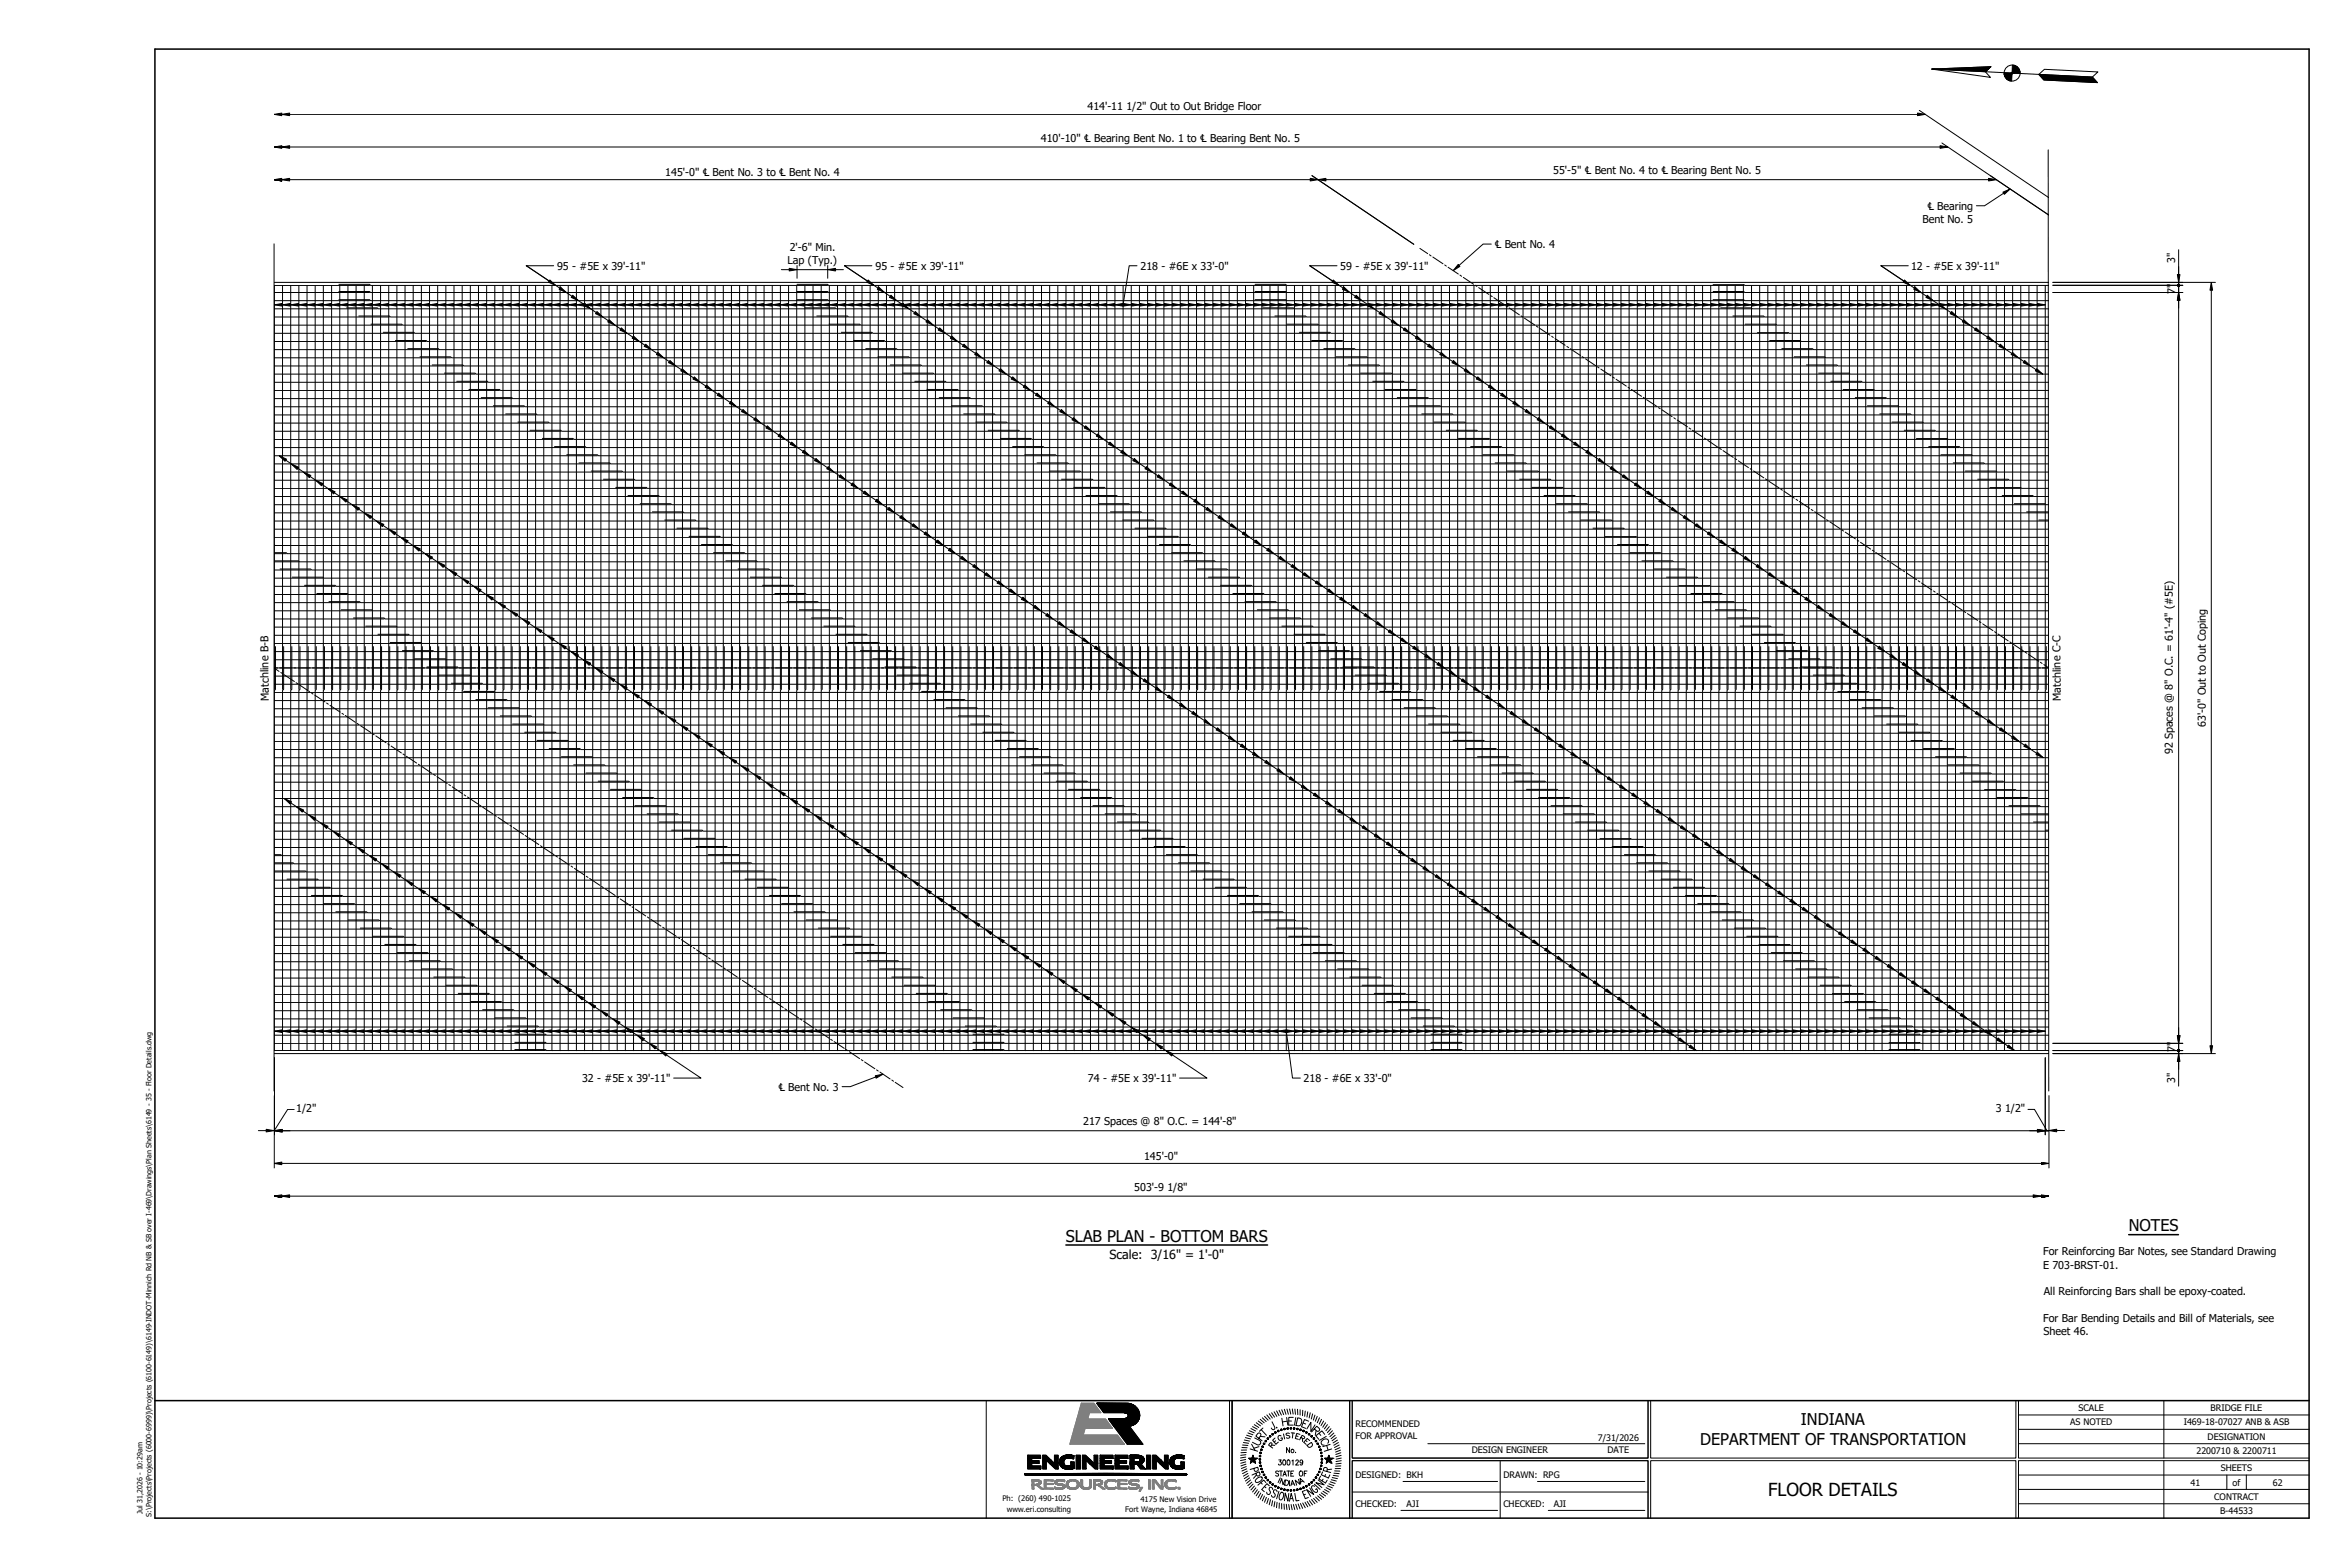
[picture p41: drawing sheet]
<svg xmlns="http://www.w3.org/2000/svg" width="914mm" height="610mm" viewBox="0 0 914 610" stroke-linecap="round" stroke-linejoin="round" font-family="sans-serif">
<defs><g id="words">
<text font-size="7" x="688" y="581.8">FLOOR DETAILS</text>
<g font-size="6.3">
<text x="828.3" y="479">NOTES</text>
<text x="414.7" y="483">SLAB PLAN - BOTTOM BARS</text>
<text x="700.7" y="554.4">INDIANA</text>
<text x="661.6" y="562.1">DEPARTMENT OF TRANSPORTATION</text>
</g>
<text font-size="4.9" x="431.7" y="489.8">Scale: 3/16&quot; = 1'-0&quot;</text>
<g font-size="4.2">
<text x="423.1" y="42.7">414'-11 1/2&quot; Out to Out Bridge Floor</text>
<text x="405" y="55.4">410'-10&quot; ℄ Bearing Bent No. 1 to ℄ Bearing Bent No. 5</text>
<text x="258.9" y="68.5">145'-0&quot; ℄ Bent No. 3 to ℄ Bent No. 4</text>
<text x="604.4" y="67.8">55'-5&quot; ℄ Bent No. 4 to ℄ Bearing Bent No. 5</text>
<text x="749.9" y="81.6">℄ Bearing</text>
<text x="748" y="86.7">Bent No. 5</text>
<text x="307.3" y="97.5">2'-6&quot; Min.</text>
<text x="581.6" y="96.4">℄ Bent No. 4</text>
<text x="216.8" y="104.9">95 - #5E x 39'-11&quot;</text>
<text x="306.5" y="102.7">Lap (Typ.)</text>
<text x="340.7" y="104.9">95 - #5E x 39'-11&quot;</text>
<text x="443.7" y="104.9">218 - #6E x 33'-0&quot;</text>
<text x="521.5" y="104.9">59 - #5E x 39'-11&quot;</text>
<text x="743.6" y="104.9">12 - #5E x 39'-11&quot;</text>
<text x="846.4" y="102.2" transform="rotate(-90 846.4 102.2)">3&quot;</text>
<text x="846.5" y="114.4" transform="rotate(-90 846.5 114.4)">7&quot;</text>
<text x="104.6" y="272.7" transform="rotate(-90 104.6 272.7)">Matchline B-B</text>
<text x="801.9" y="272.7" transform="rotate(-90 801.9 272.7)">Matchline C-C</text>
<text x="858.3" y="282.8" transform="rotate(-90 858.3 282.8)">63'-0&quot; Out to Out Coping</text>
<text x="845.5" y="293.5" transform="rotate(-90 845.5 293.5)">92 Spaces @ 8&quot; O.C. = 61'-4&quot; (#5E)</text>
<text x="846.5" y="409.2" transform="rotate(-90 846.5 409.2)">7&quot;</text>
<text x="226.5" y="421">32 - #5E x 39'-11&quot;</text>
<text x="302.9" y="424.3">℄ Bent No. 3</text>
<text x="423.3" y="421">74 - #5E x 39'-11&quot;</text>
<text x="507.2" y="421">218 - #6E x 33'-0&quot;</text>
<text x="846.4" y="421.5" transform="rotate(-90 846.4 421.5)">3&quot;</text>
<text x="115.3" y="432.8">1/2&quot;</text>
<text x="421.5" y="437.7">217 Spaces @ 8&quot; O.C. = 144'-8&quot;</text>
<text x="776.6" y="432.8">3 1/2&quot;</text>
<text x="445.2" y="451.2">145'-0&quot;</text>
<text x="441.4" y="463.3">503'-9 1/8&quot;</text>
<text x="795" y="488.3">For Reinforcing Bar Notes, see Standard Drawing</text>
<text x="795" y="493.5">E 703-BRST-01.</text>
<text x="795.3" y="503.8">All Reinforcing Bars shall be epoxy-coated.</text>
<text x="795" y="514.1">For Bar Bending Details and Bill of Materials, see</text>
<text x="795.1" y="519.3">Sheet 46.</text>
</g>
<g font-size="3.5">
<text x="808.8" y="549">SCALE</text>
<text x="860.2" y="548.9">BRIDGE FILE</text>
<text x="527.4" y="555">RECOMMENDED</text>
<text x="805.6" y="554.5">AS NOTED</text>
<text x="849.7" y="554.5">I469-18-07027 ANB &amp; ASB</text>
<text x="527.4" y="560">FOR APPROVAL</text>
<text x="621.7" y="560.5">7/31/2026</text>
<text x="859" y="560.1">DESIGNATION</text>
<text x="572.7" y="565.4">DESIGN ENGINEER</text>
<text x="625.5" y="565.4">DATE</text>
<text x="854.6" y="565.7">2200710 &amp; 2200711</text>
<text x="527.4" y="575.1">DESIGNED: BKH</text>
<text x="585" y="575.1">DRAWN: RPG</text>
<text x="864.1" y="572.3">SHEETS</text>
<text x="852.3" y="577.9">41</text>
<text x="868.7" y="577.9">of</text>
<text x="884.4" y="577.9">62</text>
<text x="527.4" y="586.3">CHECKED:</text>
<text x="547.3" y="586.3">AJI</text>
<text x="585" y="586.3">CHECKED:</text>
<text x="604.6" y="586.3">AJI</text>
<text x="861.6" y="583.5">CONTRACT</text>
<text x="863.8" y="589.1">B-44533</text>
</g>
<g font-size="3">
<text x="390" y="584.1">Ph: (260) 490-1025</text>
<text x="443.8" y="584.1">4175 New Vision Drive</text>
<text x="391.7" y="588.1">www.eri.consulting</text>
<text x="437.9" y="588.1">Fort Wayne, Indiana 46845</text>
</g>
<g font-size="2.8">
<text x="55.5" y="589" transform="rotate(-90 55.5 589)">Jul 31,2026 - 10:29am</text>
<text x="59" y="590" transform="rotate(-90 59 590)">S:\Projects\Projects (6000-6999)\Projects (6100-6149)\6149-INDOT-Minnich Rd NB &amp; SB over I-469\Drawings\Plan Sheets\6149 - 35 - Floor Details.dwg</text>
</g>
</g></defs>
<g fill="none" stroke="#000" stroke-width=".39">
<path d="M106.7 57.2l2.9-.5v1zM106.7 44.5l2.9-.5v1zM106.7 57.2h648.2M106.7 44.5h639.4M109.6 57.2l3.1-.5v1zM109.6 44.5l3.1-.5v1zM746.1 44l3.1 .5-3.1 .5zM746.8 42.9l50.4 34M754.9 56.7l3 .5-3 .5zM755.6 55.6l41.6 28.1M106.7 69.9h403.1M106.7 69.9l2.9 .5z"/>
<path d="M106.7 69.9l2.9-.5v1zM109.6 69.9l3.1-.5v1zM509.8 69.4l3.1 .5-3.1 .5zM510.5 68.3l39.6 26.7M512.9 69.9l3-.5v1zM515.9 69.9h257.9M773.8 69.4l3 .5-3 .5zM779.4 74.8l2.8-1.3-2.3 2.1zM779.6 75.2l-7.4 4.9h-3.2M552.5 96.6l3 2.1M556.2 99.1l.7 .5M557.5 100l4 2.6"/>
<path d="M580.3 95h-3.2l-9.4 8.3M106.7 109.9h690.5M106.7 111h37.1M106.7 113.8h37.1M106.7 117h37.1M106.8 118.6l3-.5v1zM106.8 111v157.2M106.8 118.6h689M109.9 118.6l3.1-.5v1zM109.9 111v157.2M113.1 118.6l3.1-.5v1zM113.1 111v157.2"/>
<path d="M116.3 118.6l3-.5v1zM116.3 111v157.2M119.5 118.6l3-.5v1zM119.5 111v157.2M122.6 118.6l3.1-.5v1zM122.6 111v157.2M125.8 118.6l3.1-.5v1zM125.8 111v157.2M129 118.6l3.1-.5v1zM129 111v157.2M131.9 110.6h11.9l.4 .4h177.8M131.9 113.4h11.9l.4 .4h177.8"/>
<path d="M131.9 116.6h11.9l.4 .4h177.8M132.2 118.6l3.1-.5v1zM132.2 111v157.2M134.9 119.8h11.9l.4 .3h177.8M135.4 118.6l3-.5v1zM135.4 111v157.2M138.6 118.6l3-.5v1zM138.6 111v157.2M141.7 118.6l3.1-.5v1zM141.7 111v157.2M144.9 118.6l3.1-.5v1zM144.9 111v157.2"/>
<path d="M148.1 118.6l3-.5v1zM148.1 111v157.2M151.3 118.6l3-.5v1zM151.3 111v157.2M154.4 118.6l3.1-.5v1zM154.4 111v157.2M157.6 118.6l3.1-.5v1zM157.6 111v157.2M160.8 118.6l3-.5v1zM160.8 111v157.2M164 118.6l3-.5v1zM164 111v157.2"/>
<path d="M167.1 118.6l3.1-.5v1zM167.1 111v157.2M170.3 118.6l3.1-.5v1zM170.3 111v157.2M173.5 118.6l3-.5v1zM173.5 111v157.2M176.7 118.6l3-.5v1zM176.7 111v157.2M179.8 118.6l3.1-.5v1zM179.8 111v157.2M183 118.6l3.1-.5v1zM183 111v157.2"/>
<path d="M186.2 118.6l3-.5v1zM186.2 111v157.2M189.4 118.6l3-.5v1zM189.4 111v157.2M192.5 118.6l3.1-.5v1zM192.5 111v157.2M195.7 118.6l3.1-.5v1zM195.7 111v157.2M198.9 118.6l3-.5v1zM198.9 111v157.2M202.1 118.6l3-.5v1zM202.1 111v157.2"/>
<path d="M204.8 103.3l455.2 305.4M205.2 118.6l3.1-.5v1zM205.2 111v157.2M208.4 118.6l3.1-.5v1zM208.4 111v157.2M211.6 118.6l3-.5v1zM211.6 111v157.2M214 108.9l2.2 2.1-2.8-1.2zM214.8 118.6l3-.5v1zM214.8 111v157.2M215.4 103.4h-10.6l8.9 5.9M217.9 118.6l3.1-.5v1z"/>
<path d="M217.9 111v157.2M218.1 111.7l2.2 2.1-2.7-1.3zM221.1 118.6l3.1-.5v1zM221.1 111v157.2M222.8 114.9l2.3 2.1-2.9-1.3zM224.3 118.6l3-.5v1zM224.3 111v157.2M227.5 118.6l3-.5v1zM227.5 111v157.2M227.6 118l2.2 2.1-2.8-1.2zM230.6 118.6l3.1-.5v1zM230.6 111v157.2"/>
<path d="M233.8 118.6l3.1-.5v1zM233.8 111v157.2M237 118.6l3-.5v1zM237 111v157.2M240.2 118.6l3-.5v1zM240.2 111v157.2M243.3 118.6l3.1-.5v1zM243.3 111v157.2M246.5 118.6l3.1-.5v1zM246.5 111v157.2M249.7 118.6l3-.5v1zM249.7 111v157.2"/>
<path d="M252.9 118.6l3-.5v1zM252.9 111v157.2M256 118.6l3.1-.5v1zM256 111v157.2M259.2 118.6l3.1-.5v1zM259.2 111v157.2M262.4 118.6l3-.5v1zM262.4 111v157.2M265.6 118.6l3-.5v1zM265.6 111v157.2M268.7 118.6l3.1-.5v1zM268.7 111v157.2"/>
<path d="M271.9 118.6l3.1-.5v1zM271.9 111v157.2M275.1 118.6l3-.5v1zM275.1 111v157.2M278.3 118.6l3-.5v1zM278.3 111v157.2M281.4 118.6l3.1-.5v1zM281.4 111v157.2M284.6 118.6l3.1-.5v1zM284.6 111v157.2M287.8 118.6l3-.5v1zM287.8 111v157.2"/>
<path d="M291 118.6l3-.5v1zM291 111v157.2M294.1 118.6l3.1-.5v1zM294.1 111v157.2M297.3 118.6l3.1-.5v1zM297.3 111v157.2M300.5 118.6l3-.5v1zM300.5 111v157.2M303.7 118.6l3-.5v1zM303.7 111v157.2M304 104.9h3.1M306.8 118.6l3.1-.5v1z"/>
<path d="M306.8 111v157.2M307.1 104.4l3 .5-3 .5zM310 118.6l3.1-.5v1zM310 111v157.2M310.1 110.6h11.9l.4 .4h177.9M310.1 113.4h11.9l.4 .4h177.9M310.1 116.6h11.9l.4 .4h177.9M310.1 103.3v4.9M310.1 104.9h12M313.1 119.8h11.9l.4 .3h177.8M313.2 118.6l3-.5v1zM313.2 111v157.2"/>
<path d="M316.4 118.6l3-.5v1zM316.4 111v157.2M319.5 118.6l3.1-.5v1zM319.5 111v157.2M322.1 104.9l3-.5v1zM322.1 103.3v4.9M322.7 118.6l3.1-.5v1zM322.7 111v157.2M325.1 104.9h3.1M325.9 118.6l3-.5v1zM325.9 111v157.2M328.6 103.3l455.3 305.4"/>
<path d="M329.1 118.6l3-.5v1zM329.1 111v157.2M332.2 118.6l3.1-.5v1zM332.2 111v157.2M335.4 118.6l3.1-.5v1zM335.4 111v157.2M337.8 108.9l2.3 2.1-2.9-1.2zM338.6 118.6l3-.5v1zM338.6 111v157.2M339.3 103.4h-10.7l8.9 5.9M341.8 118.6l3-.5v1zM341.8 111v157.2"/>
<path d="M341.9 111.7l2.3 2.1-2.8-1.3zM344.9 118.6l3.1-.5v1zM344.9 111v157.2M346.7 114.9l2.2 2.1-2.8-1.3zM348.1 118.6l3.1-.5v1zM348.1 111v157.2M351.3 118.6l3-.5v1zM351.3 111v157.2M351.4 118l2.3 2.1-2.8-1.2zM354.5 118.6l3-.5v1zM354.5 111v157.2M357.6 118.6l3.1-.5v1z"/>
<path d="M357.6 111v157.2M360.8 118.6l3.1-.5v1zM360.8 111v157.2M364 118.6l3-.5v1zM364 111v157.2M367.2 118.6l3-.5v1zM367.2 111v157.2M370.3 118.6l3.1-.5v1zM370.3 111v157.2M373.5 118.6l3.1-.5v1zM373.5 111v157.2M376.7 118.6l3-.5v1z"/>
<path d="M376.7 111v157.2M379.9 118.6l3-.5v1zM379.9 111v157.2M383 118.6l3.1-.5v1zM383 111v157.2M386.2 118.6l3.1-.5v1zM386.2 111v157.2M389.4 118.6l3-.5v1zM389.4 111v157.2M392.6 118.6l3-.5v1zM392.6 111v157.2M395.7 118.6l3.1-.5v1z"/>
<path d="M395.7 111v157.2M398.9 118.6l3.1-.5v1zM398.9 111v157.2M402.1 118.6l3-.5v1zM402.1 111v157.2M405.3 118.6l3-.5v1zM405.3 111v157.2M408.4 118.6l3.1-.5v1zM408.4 111v157.2M411.6 118.6l3.1-.5v1zM411.6 111v157.2M414.8 118.6l3-.5v1z"/>
<path d="M414.8 111v157.2M418 118.6l3-.5v1zM418 111v157.2M421.1 118.6l3.1-.5v1zM421.1 111v157.2M424.3 118.6l3.1-.5v1zM424.3 111v157.2M427.5 118.6l3-.5v1zM427.5 111v157.2M430.7 118.6l3-.5v1zM430.7 111v157.2M433.8 118.6l3.1-.5v1z"/>
<path d="M433.8 111v157.2M436.6 118.5l.4 .1zM436.7 118.7l.3-.1-.2 .3zM436.7 118.3l.3 .3zM436.7 118.3l.3 .3-.4-.1zM436.9 118.2h.2l-.1 .4zM437 118.6v.4zM437 118.6l.4-.2zM437 118.6l.3 .2zM437 118.6h.4l-.1 .2zM437 111v157.2M437.1 118.2l-.1 .4z"/>
<path d="M437.1 118.1l3.1 .5-3.1 .5zM437.3 118.3l.1 .1-.4 .2zM440.2 111v157.2M440.3 118.1l3.1 .5-3.1 .5zM442.4 103.4h-3l-2.4 15.2M443.4 111v157.2M443.5 118.1l3 .5-3 .5zM446.5 111v157.2M446.7 118.1l3 .5-3 .5zM449.7 111v157.2M449.8 118.1l3.1 .5-3.1 .5zM452.9 111v157.2"/>
<path d="M453 118.1l3.1 .5-3.1 .5zM456.1 111v157.2M456.2 118.1l3 .5-3 .5zM459.2 111v157.2M459.4 118.1l3 .5-3 .5zM462.4 111v157.2M462.5 118.1l3.1 .5-3.1 .5zM465.6 111v157.2M465.7 118.1l3.1 .5-3.1 .5zM468.8 111v157.2M468.9 118.1l3 .5-3 .5zM471.9 111v157.2"/>
<path d="M472.1 118.1l3 .5-3 .5zM475.1 111v157.2M475.2 118.1l3.1 .5-3.1 .5zM478.3 111v157.2M478.4 118.1l3.1 .5-3.1 .5zM481.5 111v157.2M481.6 118.1l3 .5-3 .5zM484.6 111v157.2M484.8 118.1l3 .5-3 .5zM487.8 111v157.2M487.9 118.1l3.1 .5-3.1 .5zM488.4 110.6h11.9l.3 .4h177.9"/>
<path d="M488.4 113.4h11.9l.3 .4h177.9M488.4 116.6h11.9l.3 .4h177.9M491 111v157.2M491.1 118.1l3.1 .5-3.1 .5zM491.3 119.8h11.9l.4 .3h177.8M494.2 111v157.2M494.3 118.1l3 .5-3 .5zM497.3 111v157.2M497.5 118.1l3 .5-3 .5zM500.5 111v157.2M500.6 118.1l3.1 .5-3.1 .5zM503.7 111v157.2"/>
<path d="M503.8 118.1l3.1 .5-3.1 .5zM506.9 111v157.2M507 118.1l3 .5-3 .5zM509.6 103.3l285.4 191.5M510 111v157.2M510.2 118.1l3 .5-3 .5zM513.2 111v157.2M513.3 118.1l3.1 .5-3.1 .5zM516.4 111v157.2M516.5 118.1l3.1 .5-3.1 .5zM518.8 108.9l2.2 2.1-2.8-1.2zM519.6 111v157.2"/>
<path d="M519.7 118.1l3 .5-3 .5zM520.2 103.4h-10.6l8.9 5.9M522.7 111v157.2M522.9 118.1l3 .5-3 .5zM522.9 111.7l2.3 2.1-2.8-1.3zM525.9 111v157.2M526 118.1l3.1 .5-3.1 .5zM527.7 114.9l2.2 2.1-2.8-1.3zM529.1 111v157.2M529.2 118.1l3.1 .5-3.1 .5zM532.3 111v157.2M532.4 118l2.3 2.1-2.9-1.2z"/>
<path d="M532.4 118.1l3 .5-3 .5zM535.4 111v157.2M535.6 118.1l3 .5-3 .5zM538.6 111v157.2M538.7 118.1l3.1 .5-3.1 .5zM541.8 111v157.2M541.9 118.1l3.1 .5-3.1 .5zM545 111v157.2M545.1 118.1l3 .5-3 .5zM548.1 111v157.2M548.3 118.1l3 .5-3 .5zM551.3 111v157.2"/>
<path d="M551.4 118.1l3.1 .5-3.1 .5zM554.5 111v157.2M554.6 118.1l3.1 .5-3.1 .5zM557.7 111v157.2M557.8 118.1l3 .5-3 .5zM560.8 111v157.2M561 118.1l3 .5-3 .5zM562.1 103.1l.7 .4M563.5 104l3.9 2.6M564 111v157.2M564.1 118.1l3.1 .5-3.1 .5zM567.2 111v157.2"/>
<path d="M567.3 118.1l3.1 .5-3.1 .5zM567.4 102.9l.7 .7-2.7 1.7zM568.1 107l.6 .5M569.4 107.9l4 2.7M570.4 111v157.2M570.5 118.1l3 .5-3 .5zM573.5 111v157.2M573.7 118.1l3 .5-3 .5zM574 111l.7 .4M575.4 111.9l3.9 2.6M576.7 111v157.2M576.8 118.1l3.1 .5-3.1 .5z"/>
<path d="M579.9 111v157.2M580 115l.6 .4M580 118.1l3.1 .5-3.1 .5zM581.3 115.8l4 2.7M583.1 111v157.2M583.2 118.1l3 .5-3 .5zM585.9 118.9l.7 .5M586.2 111v157.2M586.4 118.1l3 .5-3 .5zM587.2 119.8l4 2.7M589.4 111v157.2M589.6 118.1l3 .5-3 .5z"/>
<path d="M592.6 111v157.2M592.8 118.1l3 .5-3 .5zM595.8 111v157.2M595.9 118.1l3.1 .5-3.1 .5zM599 111v157.2M599.1 118.1l3 .5-3 .5zM602.1 111v157.2M602.3 118.1l3 .5-3 .5zM605.3 111v157.2M605.5 118.1l3 .5-3 .5zM608.5 111v157.2M608.6 118.1l3.1 .5-3.1 .5z"/>
<path d="M611.7 111v157.2M611.8 118.1l3 .5-3 .5zM614.8 111v157.2M615 118.1l3 .5-3 .5zM618 111v157.2M618.2 118.1l3 .5-3 .5zM621.2 111v157.2M621.3 118.1l3.1 .5-3.1 .5zM624.4 111v157.2M624.5 118.1l3 .5-3 .5zM627.5 111v157.2M627.7 118.1l3 .5-3 .5z"/>
<path d="M630.7 111v157.2M630.9 118.1l3 .5-3 .5zM633.9 111v157.2M634 118.1l3.1 .5-3.1 .5zM637.1 111v157.2M637.2 118.1l3 .5-3 .5zM640.2 111v157.2M640.4 118.1l3 .5-3 .5zM643.4 111v157.2M643.6 118.1l3 .5-3 .5zM646.6 111v157.2M646.7 118.1l3.1 .5-3.1 .5z"/>
<path d="M649.8 111v157.2M649.9 118.1l3 .5-3 .5zM652.9 111v157.2M653.1 118.1l3 .5-3 .5zM656.1 111v157.2M656.3 118.1l3 .5-3 .5zM659.3 111v157.2M659.4 118.1l3.1 .5-3.1 .5zM662.5 111v157.2M662.6 118.1l3 .5-3 .5zM665.6 111v157.2M665.8 118.1l3 .5-3 .5z"/>
<path d="M666.6 110.6h11.9l.4 .4h118.3M666.6 113.4h11.9l.4 .4h118.3M666.6 116.6h11.9l.4 .4h118.3M668.8 111v157.2M669 118.1l3 .5-3 .5zM669.5 119.8h11.9l.5 .3h115.3M672 111v157.2M672.1 118.1l3.1 .5-3.1 .5zM675.2 111v157.2M675.3 118.1l3 .5-3 .5zM678.3 111v157.2M678.5 118.1l3 .5-3 .5z"/>
<path d="M681.5 111v157.2M681.7 118.1l3 .5-3 .5zM684.7 111v157.2M684.8 118.1l3.1 .5-3.1 .5zM687.9 111v157.2M688 118.1l3 .5-3 .5zM691 111v157.2M691.2 118.1l3 .5-3 .5zM694.2 111v157.2M694.4 118.1l3 .5-3 .5zM697.4 111v157.2M697.5 118.1l3.1 .5-3.1 .5z"/>
<path d="M700.6 111v157.2M700.7 118.1l3 .5-3 .5zM703.7 111v157.2M703.9 118.1l3 .5-3 .5zM706.9 111v157.2M707.1 118.1l3 .5-3 .5zM710.1 111v157.2M710.2 118.1l3.1 .5-3.1 .5zM713.3 111v157.2M713.4 118.1l3 .5-3 .5zM716.4 111v157.2M716.6 118.1l3 .5-3 .5z"/>
<path d="M719.6 111v157.2M719.8 118.1l3 .5-3 .5zM722.8 111v157.2M722.9 118.1l3.1 .5-3.1 .5zM726 111v157.2M726.1 118.1l3 .5-3 .5zM729.1 111v157.2M729.3 118.1l3 .5-3 .5zM731.9 103.3l62.9 42.2M732.3 111v157.2M732.5 118.1l3 .5-3 .5zM735.5 111v157.2"/>
<path d="M735.6 118.1l3.1 .5-3.1 .5zM738.7 111v157.2M738.8 118.1l3 .5-3 .5zM741 108.9l2.3 2.1-2.8-1.2zM741.8 111v157.2M742 118.1l3 .5-3 .5zM742.5 103.4h-10.6l8.9 5.9M745 111v157.2M745.2 118.1l3 .5-3 .5zM745.2 111.7l2.2 2.1-2.8-1.3zM748.2 111v157.2M748.3 118.1l3.1 .5-3.1 .5z"/>
<path d="M749.9 114.9l2.3 2.1-2.8-1.3zM751.4 111v157.2M751.5 118.1l3 .5-3 .5zM754.5 111v157.2M754.7 118l2.2 2.1-2.8-1.2zM754.7 118.1l3 .5-3 .5zM757.7 111v157.2M757.9 118.1l3 .5-3 .5zM760.9 111v157.2M761 118.1l3.1 .5-3.1 .5zM764.1 111v157.2M764.2 118.1l3 .5-3 .5z"/>
<path d="M767.2 111v157.2M767.4 118.1l3 .5-3 .5zM770.4 111v157.2M770.6 118.1l3 .5-3 .5zM773.6 111v157.2M773.7 118.1l3.1 .5-3.1 .5zM776.8 111v157.2M776.9 118.1l3 .5-3 .5zM779.9 111v157.2M780.1 118.1l3 .5-3 .5zM783.1 111v157.2M783.3 118.1l3 .5-3 .5z"/>
<path d="M786.3 111v157.2M786.4 118.1l3.1 .5-3.1 .5zM789.5 111v157.2M789.6 118.1l3 .5-3 .5zM792.6 111v157.2M792.8 118.1l3 .5-3 .5zM795.8 111v157.2M106.7 120.1h40.1M106.7 123.3h44.8M106.7 126.5h49.6M106.7 129.7h54.3M106.7 132.8h59.1"/>
<path d="M106.7 136h63.9M106.7 139.2h68.6M139.6 122.9h11.9l.4 .4h177.8M144.4 126.1h11.9l.4 .4h177.8M149.1 129.3h11.9l.5 .4h177.8M153.9 132.5h11.9l.4 .3h177.8M158.7 135.6h11.9l.3 .4h177.9M163.4 138.8h11.9l.4 .4h177.9M232.3 121.2l2.3 2.1-2.9-1.3zM237 124.4l2.3 2.1-2.8-1.3zM241.8 127.6l2.2 2.1-2.8-1.3zM246.5 130.7l2.3 2.1-2.8-1.2z"/>
<path d="M251.2 133.9l2.3 2.1-2.8-1.3zM256 137.1l2.2 2.1-2.8-1.3zM317.8 122.9h11.9l.5 .4h177.8M322.6 126.1h11.9l.4 .4h177.8M327.4 129.3h11.9l.4 .4h177.8M332.1 132.5h11.9l.4 .3h177.9M336.9 135.6h11.9l.4 .4h177.8M341.6 138.8h12l.3 .4h177.9M356.2 121.2l2.2 2.1-2.8-1.3zM360.9 124.4l2.2 2.1-2.8-1.3zM365.6 127.6l2.3 2.1-2.9-1.3zM370.3 130.7l2.3 2.1-2.8-1.2z"/>
<path d="M375.1 133.9l2.2 2.1-2.8-1.3zM379.8 137.1l2.3 2.1-2.8-1.3zM496.1 122.9h11.9l.4 .4h177.8M500.8 126.1h11.9l.4 .4h177.9M505.6 129.3h11.9l.4 .4h177.8M510.4 132.5h11.9l.3 .3h177.9M515.1 135.6h11.9l.4 .4h177.9M519.9 138.8h11.9l.4 .4h177.8M537.1 121.2l2.3 2.1-2.8-1.3zM541.9 124.4l2.2 2.1-2.8-1.3zM546.6 127.6l2.3 2.1-2.8-1.3zM551.3 130.7l2.3 2.1-2.8-1.2z"/>
<path d="M556 133.9l2.3 2.1-2.8-1.3zM560.8 137.1l2.3 2.1-2.9-1.3zM591.9 122.9l.6 .4M593.2 123.8l4 2.6M597.8 126.9l.7 .4M599.1 127.7l4 2.7M603.8 130.8l.6 .5M605.1 131.7l3.9 2.6M609.7 134.8l.7 .4M611 135.7l4 2.6M615.6 138.7l.7 .5M617 139.6l3.9 2.7"/>
<path d="M674.3 122.9h11.9l.4 .4h110.6M679.1 126.1h11.9l.4 .4h105.8M683.8 129.3h11.9l.4 .4h101.1M688.6 132.5h11.9l.4 .3h96.3M693.3 135.6h12l.4 .4h91.5M698.1 138.8h11.9l.4 .4h86.8M759.4 121.2l2.3 2.1-2.9-1.3zM764.1 124.4l2.3 2.1-2.8-1.3zM768.9 127.6l2.2 2.1-2.8-1.3zM773.6 130.7l2.2 2.1-2.8-1.2zM778.3 133.9l2.3 2.1-2.8-1.3zM783.1 137.1l2.2 2.1-2.8-1.3z"/>
<path d="M106.7 142.4h73.4M106.7 145.5h78.1M106.7 148.7h82.9M106.7 151.9h87.7M106.7 155.1h92.4M106.7 158.2h97.2M168.2 142h11.9l.4 .4h177.8M172.9 145.2h11.9l.5 .3h177.8M177.7 148.3h11.9l.4 .4h177.8M182.5 151.5h11.9l.4 .4h177.8M187.2 154.7h11.9l.4 .4h177.9M192 157.9h11.9l.4 .3h177.8"/>
<path d="M260.7 140.3l2.3 2.1-2.9-1.3zM265.4 143.4l2.3 2.1-2.8-1.2zM270.2 146.6l2.2 2.1-2.8-1.3zM274.9 149.8l2.3 2.1-2.8-1.3zM279.7 153l2.2 2.1-2.8-1.3zM284.4 156.1l2.2 2.1-2.8-1.2zM289.1 159.3l2.2 2.1-2.8-1.3zM346.4 142h11.9l.4 .4h177.8M351.2 145.2h11.9l.4 .3h177.8M355.9 148.3h11.9l.4 .4h177.9M360.7 151.5h11.9l.4 .4h177.8M365.5 154.7h11.9l.3 .4h177.9"/>
<path d="M370.2 157.9h11.9l.4 .3h177.9M384.6 140.3l2.2 2.1-2.8-1.3zM389.3 143.4l2.2 2.1-2.8-1.2zM394 146.6l2.3 2.1-2.9-1.3zM398.7 149.8l2.3 2.1-2.8-1.3zM403.5 153l2.2 2.1-2.8-1.3zM408.2 156.1l2.3 2.1-2.8-1.2zM413 159.3l2.2 2.1-2.8-1.3zM524.6 142h11.9l.5 .4h177.8M529.4 145.2h11.9l.4 .3h177.8M534.2 148.3h11.9l.4 .4h177.8M538.9 151.5h11.9l.4 .4h177.9"/>
<path d="M543.7 154.7h11.9l.4 .4h177.8M548.4 157.9h12l.3 .3h177.9M565.5 140.3l2.3 2.1-2.8-1.3zM570.3 143.4l2.2 2.1-2.8-1.2zM575 146.6l2.3 2.1-2.8-1.3zM579.8 149.8l2.2 2.1-2.8-1.3zM584.5 153l2.2 2.1-2.8-1.3zM589.2 156.1l2.3 2.1-2.9-1.2zM593.9 159.3l2.3 2.1-2.8-1.3zM621.6 142.7l.6 .4M622.9 143.6l4 2.6M627.5 146.7l.7 .4"/>
<path d="M628.8 147.5l4 2.7M633.5 150.6l.6 .5M634.8 151.5l3.9 2.7M639.4 154.6l.7 .4M640.7 155.5l4 2.6M645.3 158.6l.7 .4M646.7 159.4l3.9 2.7M702.9 142h11.9l.4 .4h82M707.6 145.2h11.9l.4 .3h77.3M712.4 148.3h11.9l.4 .4h72.5M717.2 151.5h11.9l.3 .4h67.8M721.9 154.7h11.9l.4 .4h63"/>
<path d="M726.7 157.9h11.9l.4 .3h58.2M787.8 140.3l2.3 2.1-2.9-1.3zM792.5 143.4l2.3 2.1-2.8-1.2zM106.7 161.4h102M106.7 164.6h106.7M106.7 167.8h111.5M106.7 170.9h116.2M106.7 174.1h121M106.7 177.3h125.8M108.6 177.3l2.9 1.3-.6 .9zM108.6 177.3l345 231.4M196.8 161h11.9l.3 .4h177.9"/>
<path d="M201.5 164.2h11.9l.4 .4h177.8M206.2 167.4h12l.4 .4h177.8M211 170.6h11.9l.5 .3h177.8M215.8 173.7h11.9l.4 .4h177.8M220.6 176.9h11.9l.3 .4h177.9M293.8 162.5l2.3 2.1-2.8-1.3zM298.6 165.7l2.2 2.1-2.8-1.3zM303.3 168.8l2.3 2.1-2.9-1.2zM308.1 172l2.2 2.1-2.8-1.3zM312.8 175.2l2.2 2.1-2.8-1.3zM317.5 178.4l2.2 2.1-2.8-1.3zM375 161h11.9l.4 .4h177.8"/>
<path d="M379.7 164.2h11.9l.4 .4h177.9M384.5 167.4h11.9l.4 .4h177.8M389.3 170.6h11.9l.4 .3h177.8M394 173.7h11.9l.4 .4h177.9M398.8 176.9h11.9l.4 .4h177.8M417.7 162.5l2.2 2.1-2.8-1.3zM422.4 165.7l2.3 2.1-2.8-1.3zM427.1 168.8l2.3 2.1-2.8-1.2zM431.9 172l2.2 2.1-2.8-1.3zM436.6 175.2l2.3 2.1-2.8-1.3zM441.4 178.4l2.2 2.1-2.8-1.3zM553.2 161h11.9l.4 .4h177.8"/>
<path d="M558 164.2h11.9l.4 .4h177.8M562.7 167.4h11.9l.4 .4h177.9M567.5 170.6h11.9l.4 .3h177.8M572.3 173.7h11.9l.3 .4h177.9M577 176.9h11.9l.4 .4h177.9M598.7 162.5l2.2 2.1-2.8-1.3zM603.4 165.7l2.3 2.1-2.8-1.3zM608.2 168.8l2.2 2.1-2.8-1.2zM612.9 172l2.2 2.1-2.8-1.3zM617.6 175.2l2.3 2.1-2.8-1.3zM622.3 178.4l2.3 2.1-2.8-1.3zM651.3 162.5l.6 .5"/>
<path d="M652.6 163.4l4 2.6M657.2 166.5l.7 .4M658.5 167.4l4 2.6M663.2 170.4l.6 .5M664.5 171.3l3.9 2.7M669.1 174.4l.7 .5M670.4 175.3l4 2.6M675 178.4l.7 .4M676.4 179.3l3.9 2.6M731.4 161h11.9l.5 .4h53.4M736.2 164.2h11.9l.4 .4h48.7M741 167.4h11.9l.4 .4h43.9"/>
<path d="M745.7 170.6h11.9l.4 .3h39.2M750.5 173.7h11.9l.4 .4h34.4M755.2 176.9h12l.3 .4h29.7M106.7 180.5h130.5M106.7 183.6h135.3M106.7 186.8h140M106.7 190h144.8M106.7 193.2h149.5M106.7 196.3h154.3M106.7 199.5h159.1M113.4 180.5l2.8 1.3-.6 .8zM118.1 183.7l2.8 1.3-.5 .8z"/>
<path d="M122.9 186.8l2.7 1.3-.5 .9zM127.6 190l2.8 1.3-.6 .9zM132.3 193.2l2.8 1.3-.5 .8zM137 196.3l2.9 1.4-.6 .8zM141.8 199.6l2.8 1.2-.6 .9zM225.3 180.1h11.9l.4 .4h177.9M230.1 183.3h11.9l.4 .3h177.8M234.8 186.4h11.9l.4 .4h177.9M239.6 189.6h11.9l.4 .4h177.8M244.3 192.8h11.9l.5 .4h177.8M249.1 196h11.9l.4 .3h177.9M253.9 199.1h11.9l.4 .4h177.8"/>
<path d="M322.2 181.5l2.3 2.1-2.8-1.2zM327 184.7l2.2 2.1-2.8-1.3zM331.7 187.9l2.3 2.1-2.9-1.3zM336.5 191.1l2.2 2.1-2.8-1.3zM341.2 194.2l2.3 2.1-2.9-1.2zM345.9 197.4l2.2 2.1-2.7-1.3zM403.5 180.1h12l.3 .4h177.9M408.3 183.3h11.9l.4 .3h177.8M413 186.4h12l.4 .4h177.8M417.8 189.6h11.9l.4 .4h177.8M422.6 192.8h11.9l.4 .4h177.8M427.4 196h11.9l.3 .3h177.9"/>
<path d="M432.1 199.1h11.9l.4 .4h177.9M446.1 181.5l2.3 2.1-2.9-1.2zM450.8 184.7l2.3 2.1-2.8-1.3zM455.5 187.9l2.3 2.1-2.8-1.3zM460.3 191.1l2.2 2.1-2.8-1.3zM465 194.2l2.3 2.1-2.8-1.2zM469.8 197.4l2.2 2.1-2.8-1.3zM581.8 180.1h11.9l.4 .4h177.8M586.5 183.3h11.9l.4 .3h177.8M591.3 186.4h11.9l.4 .4h177.8M596.1 189.6h11.8l.5 .4h177.8M600.8 192.8h11.9l.4 .4h177.9"/>
<path d="M605.6 196h11.9l.4 .3h177.8M610.3 199.1h12l.3 .4h174.6M627.1 181.5l2.2 2.1-2.8-1.2zM631.8 184.7l2.3 2.1-2.8-1.3zM636.6 187.9l2.2 2.1-2.8-1.3zM641.3 191.1l2.3 2.1-2.9-1.3zM646 194.2l2.3 2.1-2.8-1.2zM650.7 197.4l2.3 2.1-2.8-1.3zM681 182.3l.7 .5M682.3 183.2l4 2.7M686.9 186.3l.7 .4M688.3 187.2l3.9 2.6"/>
<path d="M692.9 190.3l.6 .4M694.2 191.1l4 2.7M698.8 194.2l.7 .5M700.2 195.1l3.9 2.6M704.8 198.2l.6 .4M706.1 199.1l4 2.6M760 180.1h11.9l.4 .4h24.9M764.8 183.3h11.8l.5 .3h20.1M769.5 186.4h11.9l.4 .4h15.4M774.3 189.6h11.9l.4 .4h10.6M779.1 192.8h11.9l.3 .4h5.9M783.8 196h11.9l.4 .3h1.1"/>
<path d="M788.6 199.1h8.6M106.7 211.9l.3 .3h177.8M106.7 215h4.7l.4 .4h177.8M106.7 218.2h9.4l.4 .4h177.8M106.7 202.7h163.9M106.7 205.9h168.6M106.7 209h173.4M106.7 215.4h4.7M106.7 218.6h9.4M146.5 202.7l2.9 1.3-.6 .9zM151.3 205.9l2.8 1.3-.6 .8zM156 209l2.8 1.4-.6 .8z"/>
<path d="M160.7 212.3l2.8 1.2-.5 .9zM165.4 215.4l2.9 1.3-.6 .8zM170.2 218.6l2.8 1.3-.6 .8zM258.7 202.3h11.9l.3 .4h177.9M263.4 205.5h11.9l.4 .4h177.8M268.1 208.7h12l.4 .3h177.8M272.9 211.8h11.9l.4 .4h177.8M277.7 215h11.9l.4 .4h177.8M282.4 218.2h11.9l.4 .4h177.9M350.6 200.6l2.3 2.1-2.8-1.3zM355.4 203.8l2.2 2.1-2.8-1.3zM360.1 206.9l2.3 2.1-2.9-1.2z"/>
<path d="M364.9 210.1l2.2 2.1-2.8-1.3zM369.6 213.3l2.3 2.1-2.9-1.3zM374.3 216.5l2.3 2.1-2.8-1.3zM379.1 219.6l2.2 2.1-2.8-1.2zM436.9 202.3h11.9l.4 .4h177.8M441.6 205.5h11.9l.4 .4h177.9M446.4 208.7h11.9l.4 .3h177.8M451.1 211.8h11.9l.5 .4h177.8M455.9 215h11.9l.4 .4h177.8M460.7 218.2h11.9l.4 .4h177.8M474.5 200.6l2.3 2.1-2.9-1.3zM479.2 203.8l2.3 2.1-2.8-1.3z"/>
<path d="M484 206.9l2.2 2.1-2.8-1.2zM488.7 210.1l2.2 2.1-2.8-1.3zM493.4 213.3l2.3 2.1-2.8-1.3zM498.2 216.5l2.2 2.1-2.8-1.3zM502.9 219.6l2.3 2.1-2.9-1.2zM615.1 202.3h11.9l.4 .4h169.8M619.8 205.5h12l.4 .4h165M624.6 208.7h11.9l.4 .3h160.3M629.4 211.8h11.9l.4 .4h155.5M634.2 215h11.8l.4 .4h150.8M638.9 218.2h11.9l.4 .4h146M655.5 200.6l2.2 2.1-2.8-1.3z"/>
<path d="M660.2 203.8l2.3 2.1-2.8-1.3zM664.9 206.9l2.3 2.1-2.8-1.2zM669.7 210.1l2.3 2.1-2.9-1.3zM674.4 213.3l2.3 2.1-2.8-1.3zM679.2 216.5l2.2 2.1-2.8-1.3zM683.9 219.6l2.2 2.1-2.8-1.2zM710.7 202.2l.7 .4M712 203l4 2.7M716.7 206.1l.6 .5M718 207l4 2.6M722.6 210.1l.7 .4M723.9 211l4 2.6"/>
<path d="M728.6 214l.6 .5M729.9 214.9l3.9 2.7M734.5 218l.7 .4M735.8 218.9l4 2.6M793.3 202.3h3.9M106.7 221.7h14.2M106.7 224.9h18.9M106.7 228.1h23.7M106.7 231.3h28.5M106.7 234.4h33.2M106.7 237.6h38M109 221.4h11.9l.4 .3h177.8"/>
<path d="M113.7 224.5h11.9l.4 .4h177.9M118.5 227.7h11.9l.4 .4h177.8M123.3 230.9h11.9l.4 .4h177.8M128 234.1h11.9l.4 .3h177.8M132.8 237.2h11.9l.4 .4h177.8M174.9 221.8l2.9 1.3-.6 .8zM179.7 224.9l2.8 1.3-.6 .8zM184.4 228.1l2.8 1.3-.6 .9zM189.1 231.3l2.8 1.3-.5 .8zM193.8 234.4l2.9 1.4-.6 .8zM198.6 237.6l2.8 1.3-.6 .9zM287.2 221.4h11.9l.4 .3h177.9"/>
<path d="M292 224.5h11.9l.3 .4h177.9M296.7 227.7h11.9l.4 .4h177.9M301.5 230.9h11.9l.4 .4h177.8M306.2 234.1h11.9l.5 .3h177.8M311 237.2h11.9l.4 .4h177.8M383.8 222.8l2.2 2.1-2.8-1.3zM388.5 226l2.3 2.1-2.9-1.3zM393.3 229.2l2.2 2.1-2.8-1.3zM398 232.3l2.3 2.1-2.9-1.2zM402.7 235.5l2.3 2.1-2.8-1.3zM407.5 238.7l2.2 2.1-2.8-1.3zM465.4 221.4h12l.3 .3h177.9"/>
<path d="M470.2 224.5h11.9l.4 .4h177.8M474.9 227.7h12l.4 .4h177.8M479.7 230.9h11.9l.4 .4h177.8M484.5 234.1h11.9l.4 .3h177.8M489.2 237.2h11.9l.4 .4h177.9M507.6 222.8l2.3 2.1-2.8-1.3zM512.4 226l2.2 2.1-2.8-1.3zM517.1 229.2l2.2 2.1-2.7-1.3zM521.8 232.3l2.3 2.1-2.8-1.2zM526.6 235.5l2.2 2.1-2.8-1.3zM531.3 238.7l2.3 2.1-2.9-1.3zM643.7 221.4h11.9l.4 .3h141.2"/>
<path d="M648.4 224.5h11.9l.4 .4h136.5M653.2 227.7h11.9l.4 .4h131.7M657.9 230.9h11.9l.5 .4h126.9M662.7 234.1h11.9l.4 .3h122.2M667.5 237.2h11.9l.4 .4h117.4M688.6 222.8l2.3 2.1-2.9-1.3zM693.3 226l2.3 2.1-2.8-1.3zM698.1 229.2l2.3 2.1-2.9-1.3zM702.8 232.3l2.3 2.1-2.8-1.2zM707.6 235.5l2.2 2.1-2.8-1.3zM712.3 238.7l2.2 2.1-2.7-1.3zM740.5 222l.6 .4"/>
<path d="M741.8 222.8l3.9 2.7M746.4 225.9l.7 .5M747.7 226.8l4 2.7M752.3 229.9l.7 .4M753.7 230.8l3.9 2.6M758.3 233.9l.7 .4M759.6 234.7l4 2.7M764.2 237.8l.7 .5M765.6 238.7l3.9 2.6M106.7 259.9l1.9 1.3M106.7 240.8h42.7M106.7 244h47.5"/>
<path d="M106.7 247.1h52.3M106.7 250.3h57M106.7 253.5h61.8M106.7 256.7h66.6M106.7 259.8h71.3M107.2 251.5v16.7l-.4 .4v140.1M110.4 251.5v16.7l-.5 .4v140.1M113.5 251.5v16.7l-.4 .4v140.1M116.7 251.5v16.7l-.4 .4v140.1M119.9 251.5v16.7l-.4 .4v140.1M123.1 251.5v16.7l-.5 .4v140.1M126.2 251.5v16.7l-.4 .4v140.1"/>
<path d="M129.4 251.5v16.7l-.4 .4v140.1M132.6 251.5v16.7l-.4 .4v140.1M135.8 251.5v16.7l-.4 .4v140.1M137.5 240.4h11.9l.5 .4h177.8M138.9 251.5v16.7l-.3 .4v140.1M142.1 251.5v16.7l-.4 .4v140.1M142.3 243.6h11.9l.4 .4h177.8M145.3 251.5v16.7l-.4 .4v140.1M147.1 246.8h11.9l.4 .3h177.8M148.5 251.5v16.7l-.4 .4v140.1M151.6 251.5v16.7l-.3 .4v140.1M151.8 249.9h11.9l.4 .4h177.9"/>
<path d="M154.8 251.5v16.7l-.4 .4v140.1M156.6 253.1h11.9l.4 .4h177.8M158 251.5v16.7l-.4 .4v140.1M161.2 251.5v16.7l-.4 .4v140.1M161.3 256.3h12l.4 .4h177.8M164.3 251.5v16.7l-.3 .4v140.1M166.1 259.5h11.9l.4 .3h177.8M167.5 251.5v16.7l-.4 .4v140.1M170.7 251.5v16.7l-.4 .4v140.1M173.9 251.5v16.7l-.4 .4v140.1M177 251.5v16.7l-.3 .4v140.1M178.7 259.8h.8"/>
<path d="M180.2 251.5v16.7l-.4 .4v140.1M180.3 259.8h4.7M183.4 251.5v16.7l-.4 .4v140.1M185.8 259.8h.8M186.6 251.5v16.7l-.4 .4v140.1M187.4 259.8h4.8M189.7 251.5v16.7l-.3 .4v140.1M192.9 251.5v16.7l-.4 .4v140.1M193 259.8h.8M194.6 259.8h4.7M196.1 251.5v16.7l-.4 .4v140.1M199.3 251.5v16.7l-.4 .4v140.1"/>
<path d="M200.1 259.8h.8M201.7 259.8h4.8M202.4 251.5v16.7l-.3 .4v140.1M203.3 240.8l2.9 1.3-.6 .9zM205.6 251.5v16.7l-.4 .4v140.1M207.3 259.8h.8M208.1 244l2.8 1.3-.6 .8zM208.8 251.5v16.7l-.4 .4v140.1M208.9 259.8h4.7M212 251.5v16.7l-.4 .4v140.1M212.8 247.1l2.8 1.4-.5 .8zM214.4 259.8h.8"/>
<path d="M215.1 251.5v16.7l-.3 .4v140.1M216 259.8h4.8M217.6 250.4l2.7 1.2-.5 .9zM218.3 251.5v16.7l-.4 .4v140.1M221.5 251.5v16.7l-.4 .4v140.1M221.6 259.8h.7M222.2 253.5l2.9 1.3-.6 .8zM223.1 259.8h4.8M224.7 251.5v16.7l-.4 .4v140.1M227 256.7l2.8 1.3-.6 .8zM227.8 251.5v16.7l-.3 .4v140.1M228.7 259.8h.8"/>
<path d="M230.3 259.8h4.8M231 251.5v16.7l-.4 .4v140.1M231.7 259.9l2.9 1.3-.6 .8zM234.2 251.5v16.7l-.4 .4v140.1M235.8 259.8h.8M237.4 251.5v16.7l-.4 .4v140.1M237.4 259.8h4.8M240.5 251.5v16.7l-.3 .4v140.1M243 259.8h.8M243.7 251.5v16.7l-.4 .4v140.1M244.6 259.8h4.7M246.9 251.5v16.7l-.4 .4v140.1"/>
<path d="M250.1 251.5v16.7l-.4 .4v140.1M250.1 259.8h.9M251.7 259.8h4.8M253.2 251.5v16.7l-.3 .4v140.1M256.4 251.5v16.7l-.4 .4v140.1M257.3 259.8h.8M258.9 259.8h4.8M259.6 251.5v16.7l-.4 .4v140.1M262.8 251.5v16.7l-.4 .4v140.1M264.4 259.8h.8M265.9 251.5v16.7l-.3 .4v140.1M266 259.8h4.8"/>
<path d="M269.1 251.5v16.7l-.4 .4v140.1M271.6 259.8h.8M272.3 251.5v16.7l-.4 .4v140.1M273.2 259.8h4.7M275.5 251.5v16.7l-.4 .4v140.1M278.6 251.5v16.7l-.3 .4v140.1M278.7 259.8h.8M280.3 259.8h4.8M281.8 251.5v16.7l-.4 .4v140.1M285 251.5v16.7l-.4 .4v140.1M285.9 259.8h.7M287.4 259.8h4.8"/>
<path d="M288.2 251.5v16.7l-.4 .4v140.1M291.3 251.5v16.7l-.3 .4v140.1M293 259.8h.8M294.5 251.5v16.7l-.4 .4v140.1M294.6 259.8h4.7M297.7 251.5v16.7l-.4 .4v140.1M300.1 259.8h.8M300.9 251.5v16.7l-.4 .4v140.1M301.8 259.8h4.7M304 251.5v16.7l-.3 .4v140.1M307.2 251.5v16.7l-.4 .4v140.1M307.3 259.8h.8"/>
<path d="M308.9 259.8h4.7M310.4 251.5v16.7l-.4 .4v140.1M313.6 251.5v16.7l-.4 .4v140.1M314.5 259.8h.7M315.8 240.4h11.9l.4 .4h177.8M316 259.8h4.8M316.7 251.5v16.7l-.3 .4v140.1M319.9 251.5v16.7l-.4 .4v140.1M320.5 243.6h11.9l.4 .4h177.9M321.6 259.8h.8M323.1 251.5v16.7l-.4 .4v140.1M323.2 259.8h4.7"/>
<path d="M325.3 246.8h11.9l.4 .3h177.8M326.3 251.5v16.7l-.4 .4v140.1M328.7 259.8h.8M329.4 251.5v16.7l-.3 .4v140.1M330 249.9h12l.3 .4h177.9M330.3 259.8h4.8M332.6 251.5v16.7l-.4 .4v140.1M334.8 253.1h11.9l.4 .4h177.8M335.8 251.5v16.7l-.4 .4v140.1M335.9 259.8h.8M337.4 259.8h4.8M339 251.5v16.7l-.4 .4v140.1"/>
<path d="M339.6 256.3h11.9l.4 .4h177.8M342.1 251.5v16.7l-.3 .4v140.1M343 259.8h.8M344.3 259.5h11.9l.4 .3h177.9M344.6 259.8h4.8M345.3 251.5v16.7l-.4 .4v140.1M348.5 251.5v16.7l-.4 .4v140.1M350.2 259.8h.7M351.7 251.5v16.7l-.4 .4v140.1M351.7 259.8h4.8M354.8 251.5v16.7l-.3 .4v140.1M357.3 259.8h.8"/>
<path d="M358 251.5v16.7l-.4 .4v140.1M358.9 259.8h4.7M361.2 251.5v16.7l-.4 .4v140.1M364.4 251.5v16.7l-.4 .4v140.1M364.4 259.8h.9M366.1 259.8h4.7M367.5 251.5v16.7l-.3 .4v140.1M370.7 251.5v16.7l-.4 .4v140.1M371.6 259.8h.8M373.2 259.8h4.8M373.9 251.5v16.7l-.4 .4v140.1M377.1 251.5v16.7l-.4 .4v140.1"/>
<path d="M378.8 259.8h.7M380.2 251.5v16.7l-.3 .4v140.1M380.3 259.8h4.8M383.4 251.5v16.7l-.4 .4v140.1M385.9 259.8h.8M386.6 251.5v16.7l-.4 .4v140.1M387.5 259.8h4.7M389.8 251.5v16.7l-.4 .4v140.1M392.9 251.5v16.7l-.3 .4v140.1M393 259.8h.8M394.6 259.8h4.8M396.1 251.5v16.7l-.4 .4v140.1"/>
<path d="M399.3 251.5v16.7l-.4 .4v140.1M400.2 259.8h.8M401.7 259.8h4.8M402.5 251.5v16.7l-.4 .4v140.1M405.6 251.5v16.7l-.3 .4v140.1M407.3 259.8h.8M408.8 251.5v16.7l-.4 .4v140.1M408.9 259.8h4.8M412 251.5v16.7l-.4 .4v140.1M412.2 241.9l2.2 2.1-2.8-1.3zM414.4 259.8h.8M415.2 251.5v16.7l-.4 .4v140.1"/>
<path d="M416.1 259.8h4.7M416.9 245l2.3 2.1-2.9-1.2zM418.4 251.5v16.7l-.4 .4v140.1M421.6 251.5v16.7l-.5 .4v140.1M421.6 259.8h.8M421.7 248.2l2.2 2.1-2.8-1.3zM423.2 259.8h4.7M424.7 251.5v16.7l-.4 .4v140.1M426.4 251.4l2.3 2.1-2.9-1.3zM427.9 251.5v16.7l-.4 .4v140.1M428.8 259.8h.8M430.3 259.8h4.8"/>
<path d="M431.1 251.5v16.7l-.4 .4v140.1M431.1 254.6l2.3 2.1-2.8-1.3zM434.3 251.5v16.7l-.5 .4v140.1M435.9 257.7l2.2 2.1-2.8-1.2zM435.9 259.8h.8M437.4 251.5v16.7l-.4 .4v140.1M437.5 259.8h4.8M440.6 251.5v16.7l-.4 .4v140.1M443 259.8h.8M443.8 251.5v16.7l-.4 .4v140.1M444.6 259.8h4.8M447 251.5v16.7l-.5 .4v140.1"/>
<path d="M450.1 251.5v16.7l-.4 .4v140.1M450.2 259.8h.8M451.8 259.8h4.7M453.3 251.5v16.7l-.4 .4v140.1M456.5 251.5v16.7l-.4 .4v140.1M457.3 259.8h.8M458.9 259.8h4.8M459.7 251.5v16.7l-.5 .4v140.1M462.8 251.5v16.7l-.4 .4v140.1M464.5 259.8h.8M466 251.5v16.7l-.4 .4v140.1M466 259.8h4.8"/>
<path d="M469.2 251.5v16.7l-.4 .4v140.1M471.6 259.8h.8M472.4 251.5v16.7l-.5 .4v140.1M473.2 259.8h4.8M475.5 251.5v16.7l-.4 .4v140.1M478.7 251.5v16.7l-.4 .4v140.1M478.7 259.8h.9M480.4 259.8h4.7M481.9 251.5v16.7l-.4 .4v140.1M485.1 251.5v16.7l-.5 .4v140.1M485.9 259.8h.8M487.5 259.8h4.8"/>
<path d="M488.2 251.5v16.7l-.4 .4v140.1M491.4 251.5v16.7l-.4 .4v140.1M493.1 259.8h.8M494 240.4h11.9l.4 .4h177.8M494.6 251.5v16.7l-.4 .4v140.1M494.6 259.8h4.8M497.8 251.5v16.7l-.5 .4v140.1M498.8 243.6h11.9l.3 .4h177.9M500.2 259.8h.8M500.9 251.5v16.7l-.4 .4v140.1M501.8 259.8h4.8M503.5 246.8h11.9l.4 .3h177.9"/>
<path d="M504.1 251.5v16.7l-.4 .4v140.1M507.3 251.5v16.7l-.4 .4v140.1M507.3 259.8h.8M508.3 249.9h11.9l.4 .4h177.8M508.9 259.8h4.8M510.5 251.5v16.7l-.5 .4v140.1M513 253.1h11.9l.5 .4h177.8M513.6 251.5v16.7l-.4 .4v140.1M514.5 259.8h.8M516.1 259.8h4.7M516.8 251.5v16.7l-.4 .4v140.1M517.8 256.3h11.9l.4 .4h177.8"/>
<path d="M520 251.5v16.7l-.4 .4v140.1M521.6 259.8h.8M522.6 259.5h11.9l.4 .3h177.8M523.2 251.5v16.7l-.5 .4v140.1M523.2 259.8h4.8M526.3 251.5v16.7l-.4 .4v140.1M528.8 259.8h.7M529.5 251.5v16.7l-.4 .4v140.1M530.4 259.8h4.7M532.7 251.5v16.7l-.4 .4v140.1M535.9 251.5v16.7l-.5 .4v140.1M535.9 259.8h.8"/>
<path d="M536 241.9l2.3 2.1-2.8-1.3zM537.5 259.8h4.7M539 251.5v16.7l-.4 .4v140.1M540.8 245l2.2 2.1-2.8-1.2zM542.2 251.5v16.7l-.4 .4v140.1M543.1 259.8h.8M544.7 259.8h4.7M545.4 251.5v16.7l-.4 .4v140.1M545.5 248.2l2.3 2.1-2.8-1.3zM548.6 251.5v16.7l-.5 .4v140.1M550.2 259.8h.8M550.2 251.4l2.3 2.1-2.8-1.3z"/>
<path d="M551.7 251.5v16.7l-.4 .4v140.1M551.8 259.8h4.8M554.9 251.5v16.7l-.4 .4v140.1M555 254.6l2.2 2.1-2.8-1.3zM557.4 259.8h.7M558.1 251.5v16.7l-.4 .4v140.1M558.9 259.8h4.8M559.7 257.7l2.3 2.1-2.9-1.2zM561.3 251.5v16.7l-.5 .4v140.1M564.4 251.5v16.7l-.4 .4v140.1M564.5 259.8h.8M566.1 259.8h4.8"/>
<path d="M567.6 251.5v16.7l-.4 .4v140.1M570.8 251.5v16.7l-.4 .4v140.1M571.6 259.8h.8M573.2 259.8h4.8M574 251.5v16.7l-.5 .4v140.1M577.1 251.5v16.7l-.4 .4v140.1M578.8 259.8h.8M580.3 251.5v16.7l-.4 .4v140.1M580.4 259.8h4.7M583.5 251.5v16.7l-.4 .4v140.1M585.9 259.8h.8M586.7 251.5v16.7l-.5 .4v140.1"/>
<path d="M587.5 259.8h4.8M589.8 251.5v16.7l-.4 .4v140.1M593 251.5v16.7l-.4 .4v140.1M593.1 259.8h.8M594.7 259.8h4.7M596.2 251.5v16.7l-.4 .4v140.1M599.4 251.5v16.7l-.4 .4v140.1M600.2 259.8h.8M601.8 259.8h4.8M602.5 251.5v16.7l-.4 .4v140.1M605.7 251.5v16.7l-.4 .4v140.1M607.4 259.8h.8"/>
<path d="M608.9 251.5v16.7l-.4 .4v140.1M609 259.8h4.7M612.1 251.5v16.7l-.4 .4v140.1M614.5 259.8h.8M615.2 251.5v16.7l-.4 .4v140.1M616.1 259.8h4.8M618.4 251.5v16.7l-.4 .4v140.1M621.6 251.5v16.7l-.4 .4v140.1M621.7 259.8h.7M623.2 259.8h4.8M624.8 251.5v16.7l-.4 .4v140.1M627.9 251.5v16.7l-.4 .4v140.1"/>
<path d="M628.8 259.8h.8M630.4 259.8h4.7M631.1 251.5v16.7l-.4 .4v140.1M634.3 251.5v16.7l-.4 .4v140.1M635.9 259.8h.8M637.5 251.5v16.7l-.4 .4v140.1M637.5 259.8h4.8M640.6 251.5v16.7l-.4 .4v140.1M643.1 259.8h.8M643.8 251.5v16.7l-.4 .4v140.1M644.7 259.8h4.7M647 251.5v16.7l-.4 .4v140.1"/>
<path d="M650.2 251.5v16.7l-.4 .4v140.1M650.2 259.8h.8M651.8 259.8h4.8M653.3 251.5v16.7l-.4 .4v140.1M656.5 251.5v16.7l-.4 .4v140.1M657.4 259.8h.8M659 259.8h4.7M659.7 251.5v16.7l-.4 .4v140.1M662.9 251.5v16.7l-.4 .4v140.1M664.5 259.8h.8M666 251.5v16.7l-.4 .4v140.1M666.1 259.8h4.8"/>
<path d="M669.2 251.5v16.7l-.4 .4v140.1M671.7 259.8h.8M672.2 240.4h11.9l.4 .4h112.7M672.4 251.5v16.7l-.4 .4v140.1M673.2 259.8h4.8M675.6 251.5v16.7l-.4 .4v140.1M677 243.6h11.9l.4 .4h107.9M678.7 251.5v16.7l-.4 .4v140.1M678.8 259.8h.8M680.4 259.8h4.8M681.7 246.8h12l.4 .3h103.1M681.9 251.5v16.7l-.4 .4v140.1"/>
<path d="M685.1 251.5v16.7l-.4 .4v140.1M686 259.8h.7M686.5 249.9h11.9l.4 .4h98.4M687.5 259.8h4.8M688.3 251.5v16.7l-.4 .4v140.1M691.3 253.1h11.9l.4 .4h93.6M691.4 251.5v16.7l-.4 .4v140.1M693.1 259.8h.8M694.6 251.5v16.7l-.4 .4v140.1M694.7 259.8h4.7M696 256.3h11.9l.4 .4h88.9M697.8 251.5v16.7l-.4 .4v140.1"/>
<path d="M700.2 259.8h.8M700.8 259.5h11.9l.4 .3h84.1M701 251.5v16.7l-.4 .4v140.1M701.8 259.8h4.8M704.1 251.5v16.7l-.4 .4v140.1M707.3 251.5v16.7l-.4 .4v140.1M707.4 259.8h.8M709 259.8h4.7M710.5 251.5v16.7l-.4 .4v140.1M713.7 251.5v16.7l-.4 .4v140.1M714.5 259.8h.8M716.1 259.8h4.8"/>
<path d="M716.8 251.5v16.7l-.4 .4v140.1M717 241.9l2.3 2.1-2.9-1.3zM720 251.5v16.7l-.4 .4v140.1M721.7 259.8h.8M721.7 245l2.3 2.1-2.8-1.2zM723.2 251.5v16.7l-.4 .4v140.1M723.3 259.8h4.7M726.4 251.5v16.7l-.4 .4v140.1M726.5 248.2l2.3 2.1-2.9-1.3zM728.8 259.8h.8M729.5 251.5v16.7l-.4 .4v140.1M730.4 259.8h4.8"/>
<path d="M731.2 251.4l2.3 2.1-2.8-1.3zM732.7 251.5v16.7l-.4 .4v140.1M735.9 251.5v16.7l-.4 .4v140.1M736 254.6l2.2 2.1-2.8-1.3zM736 259.8h.8M737.5 259.8h4.8M739.1 251.5v16.7l-.4 .4v140.1M740.7 257.7l2.2 2.1-2.7-1.2zM742.2 251.5v16.7l-.4 .4v140.1M743.1 259.8h.8M744.7 259.8h4.8M745.4 251.5v16.7l-.4 .4v140.1"/>
<path d="M748.6 251.5v16.7l-.4 .4v140.1M750.2 259.8h.8M751.8 251.5v16.7l-.4 .4v140.1M751.8 259.8h4.8M754.9 251.5v16.7l-.4 .4v140.1M757.4 259.8h.8M758.1 251.5v16.7l-.4 .4v140.1M759 259.8h4.7M761.3 251.5v16.7l-.4 .4v140.1M764.5 251.5v16.7l-.4 .4v140.1M764.5 259.8h.8M766.1 259.8h4.8"/>
<path d="M767.6 251.5v16.7l-.4 .4v140.1M770.2 241.8l.6 .4M770.8 251.5v16.7l-.4 .4v140.1M771.5 242.7l4 2.6M771.7 259.8h.8M773.3 259.8h4.7M774 251.5v16.7l-.4 .4v140.1M776.1 245.7l.7 .5M777.2 251.5v16.7l-.4 .4v140.1M777.4 246.6l4 2.7M778.8 259.8h.8M780.3 251.5v16.7l-.4 .4v140.1"/>
<path d="M780.4 259.8h4.8M782.1 249.7l.6 .5M783.4 250.6l3.9 2.6M783.5 251.5v16.7l-.4 .4v140.1M786 259.8h.8M786.7 251.5v16.7l-.4 .4v140.1M787.6 259.8h4.7M788 253.7l.7 .4M789.3 254.6l4 2.6M789.9 251.5v16.7l-.4 .4v140.1M793 251.5v16.7l-.4 .4v140.1M793.1 259.8h.8"/>
<path d="M793.9 257.6l.7 .5M794.7 259.8h2.5M795.3 258.5l1.9 1.3M796.2 251.5v16.7l-.4 .4v140.1M106.7 263h76.1M106.7 266.2h80.8M106.7 269.4h85.6M106.7 272.5h90.4M106.7 275.7h95.1M106.7 278.9h99.9M109.3 261.6l.6 .4M110.6 262.5l4 2.6"/>
<path d="M115.2 265.6l.7 .4M116.5 266.4l4 2.7M121.2 269.5l.6 .5M122.5 270.4l3.9 2.6M127.1 273.5l.7 .4M128.4 274.4l4 2.6M133.1 277.5l.6 .4M134.4 278.3l3.9 2.7M170.9 262.6h11.9l.4 .4h177.8M175.6 265.8h11.9l.4 .4h177.9M180.4 269h11.9l.4 .4h177.8M185.2 272.2h11.9l.3 .3h177.9"/>
<path d="M189.9 275.3h11.9l.4 .4h177.8M194.6 278.5h12l.4 .4h177.8M236.5 263l2.8 1.3-.6 .8zM241.2 266.2l2.8 1.3-.5 .9zM246 269.4l2.8 1.3-.6 .8zM250.7 272.5l2.8 1.4-.6 .8zM255.4 275.7l2.8 1.3-.6 .9zM260.1 278.9l2.9 1.3-.6 .9zM349.1 262.6h11.9l.4 .4h177.8M353.9 265.8h11.9l.3 .4h177.9M358.6 269h11.9l.4 .4h177.9M363.4 272.2h11.9l.4 .3h177.8"/>
<path d="M368.1 275.3h11.9l.4 .4h177.9M372.9 278.5h11.9l.4 .4h177.8M440.6 260.9l2.2 2.1-2.7-1.3zM445.3 264.1l2.3 2.1-2.8-1.3zM450.1 267.3l2.2 2.1-2.8-1.3zM454.8 270.4l2.3 2.2-2.8-1.3zM459.6 273.6l2.2 2.1-2.8-1.3zM464.3 276.8l2.3 2.1-2.9-1.3zM469 280l2.3 2.1-2.8-1.3zM527.3 262.6h11.9l.4 .4h177.9M532.1 265.8h11.9l.4 .4h177.8M536.8 269h12l.3 .4h177.9"/>
<path d="M541.6 272.2h11.9l.4 .3h177.8M546.4 275.3h11.9l.4 .4h177.8M551.1 278.5h11.9l.4 .4h177.9M564.4 260.9l2.3 2.1-2.8-1.3zM569.2 264.1l2.2 2.1-2.8-1.3zM573.9 267.3l2.3 2.1-2.8-1.3zM578.7 270.4l2.2 2.2-2.8-1.3zM583.4 273.6l2.2 2.1-2.8-1.3zM588.1 276.8l2.3 2.1-2.9-1.3zM592.9 280l2.2 2.1-2.8-1.3zM705.6 262.6h11.9l.3 .4h79.4M710.3 265.8h11.9l.4 .4h74.6"/>
<path d="M715.1 269h11.9l.4 .4h69.8M719.8 272.2h11.9l.5 .3h65M724.6 275.3h11.9l.4 .4h60.3M729.4 278.5h11.9l.4 .4h55.5M745.4 260.9l2.3 2.1-2.8-1.3zM750.2 264.1l2.2 2.1-2.8-1.3zM754.9 267.3l2.3 2.1-2.9-1.3zM759.7 270.4l2.2 2.2-2.8-1.3zM764.4 273.6l2.2 2.1-2.8-1.3zM769.1 276.8l2.3 2.1-2.8-1.3zM773.9 280l2.2 2.1-2.8-1.3zM106.7 282.1h104.6"/>
<path d="M106.7 285.2h109.4M106.7 288.4h114.2M106.7 291.6h118.9M106.7 294.8h123.7M106.7 297.9h128.5M139 281.4l.7 .5M140.3 282.3l4 2.6M144.9 285.4l.7 .4M146.3 286.3l3.9 2.6M150.9 289.3l.6 .5M152.2 290.2l4 2.7M156.8 293.3l.7 .5"/>
<path d="M158.1 294.2l4 2.6M162.8 297.3l.6 .4M164.1 298.2l3.9 2.6M199.4 281.7h11.9l.5 .4h177.8M204.2 284.9h11.9l.4 .3h177.8M209 288h11.9l.4 .4h177.8M213.7 291.2h11.9l.4 .4h177.9M218.5 294.4h11.9l.4 .4h177.8M223.2 297.6h12l.3 .3h177.9M264.9 282.1l2.8 1.3-.6 .8zM269.6 285.2l2.8 1.4-.5 .8zM274.4 288.5l2.8 1.2-.6 .9z"/>
<path d="M279.1 291.6l2.8 1.3-.6 .8zM283.8 294.8l2.8 1.3-.6 .8zM288.5 298l2.9 1.3-.6 .8zM377.7 281.7h11.9l.4 .4h177.8M382.4 284.9h11.9l.4 .3h177.9M387.2 288h11.9l.4 .4h177.8M391.9 291.2h12l.3 .4h177.9M396.7 294.4h11.9l.4 .4h177.8M401.4 297.6h12l.4 .3h177.8M473.8 283.1l2.2 2.1-2.8-1.2zM478.5 286.3l2.2 2.1-2.8-1.3zM483.2 289.5l2.3 2.1-2.9-1.3z"/>
<path d="M487.9 292.7l2.3 2.1-2.8-1.3zM492.7 295.8l2.3 2.1-2.9-1.2zM497.4 299l2.3 2.2-2.8-1.4zM555.9 281.7h11.9l.4 .4h177.8M560.7 284.9h11.9l.3 .3h177.9M565.4 288h11.9l.4 .4h177.9M570.2 291.2h11.9l.4 .4h177.8M574.9 294.4h11.9l.4 .4h177.8M579.7 297.6h11.9l.4 .3h177.8M597.6 283.1l2.2 2.1-2.8-1.2zM602.3 286.3l2.3 2.1-2.8-1.3zM607.1 289.5l2.2 2.1-2.8-1.3z"/>
<path d="M611.8 292.7l2.2 2.1-2.8-1.3zM616.5 295.8l2.3 2.1-2.9-1.2zM621.3 299l2.2 2.2-2.8-1.4zM734.1 281.7h11.9l.4 .4h50.8M738.9 284.9h11.9l.4 .3h46M743.6 288h12l.3 .4h41.3M748.4 291.2h11.9l.4 .4h36.5M753.2 294.4h11.8l.5 .4h31.7M757.9 297.6h11.9l.4 .3h27M778.6 283.1l2.2 2.1-2.8-1.2zM783.3 286.3l2.3 2.1-2.9-1.3zM788.1 289.5l2.2 2.1-2.8-1.3z"/>
<path d="M792.8 292.7l2.2 2.1-2.8-1.3zM106.7 301.1h133.2M106.7 304.3h137.9M106.7 307.5h142.7M106.7 310.6h147.5M106.7 313.8h152.3M106.7 317h157M110.6 310.6l2.8 1.3-.5 .9zM110.6 310.6l146.2 98.1M115.4 313.8l2.8 1.3-.6 .8zM120.1 317l2.8 1.3-.6 .9zM168.7 301.2l.7 .5"/>
<path d="M170 302.1l4 2.7M174.6 305.2l.7 .4M176 306.1l3.9 2.6M180.6 309.2l.6 .4M181.9 310l4 2.7M186.5 313.1l.7 .5M187.8 314l4 2.7M192.5 317.1l.6 .4M193.8 318l3.9 2.6M228 300.7h11.9l.4 .4h177.8M232.7 303.9h11.9l.5 .4h177.8M237.5 307.1h11.9l.4 .4h177.9"/>
<path d="M242.3 310.3h11.9l.4 .3h177.8M247.1 313.4h11.9l.3 .4h177.9M251.8 316.6h11.9l.4 .4h177.8M256.5 319.8h12l.4 .4h177.8M293.3 301.1l2.8 1.3-.6 .8zM298 304.3l2.8 1.3-.5 .9zM302.8 307.5l2.8 1.3-.6 .8zM307.5 310.6l2.8 1.3-.6 .9zM312.2 313.8l2.8 1.3-.5 .8zM316.9 317l2.9 1.3-.6 .9zM406.2 300.7h11.9l.4 .4h177.8M411 303.9h11.9l.4 .4h177.8"/>
<path d="M415.8 307.1h11.9l.3 .4h177.9M420.5 310.3h11.9l.4 .3h177.9M425.3 313.4h11.9l.4 .4h177.8M430 316.6h11.9l.4 .4h177.9M434.8 319.8h11.9l.4 .4h177.8M502.2 302.2l2.2 2.1-2.8-1.3zM506.9 305.4l2.2 2.1-2.8-1.3zM511.6 308.5l2.3 2.2-2.9-1.3zM516.3 311.7l2.3 2.1-2.8-1.3zM521.1 314.9l2.3 2.1-2.9-1.3zM525.8 318.1l2.3 2.1-2.8-1.3zM584.5 300.7h11.8l.5 .4h177.8"/>
<path d="M589.2 303.9h11.9l.4 .4h177.9M594 307.1h11.9l.4 .4h177.8M598.7 310.3h12l.3 .3h177.9M603.5 313.4h11.9l.4 .4h177.8M608.2 316.6h12l.4 .4h176.6M613 319.8h11.9l.4 .4h171.9M626 302.2l2.2 2.1-2.8-1.3zM630.7 305.4l2.3 2.1-2.8-1.3zM635.5 308.5l2.2 2.2-2.8-1.3zM640.2 311.7l2.3 2.1-2.9-1.3zM644.9 314.9l2.3 2.1-2.8-1.3zM649.7 318.1l2.2 2.1-2.8-1.3z"/>
<path d="M762.7 300.7h11.9l.4 .4h22.2M767.5 303.9h11.9l.3 .4h17.5M772.2 307.1l25 .4M777 310.3h11.9l.4 .3h7.9M781.7 313.4h11.9l.4 .4h3.2M786.5 316.6h10.7M791.3 319.8h5.9M106.7 332.5h2.6l.4 .4h177.8M106.7 335.7h7.3l.4 .3h177.9M106.7 320.2h161.8M106.7 323.3h166.5M106.7 326.5h171.3"/>
<path d="M106.7 329.7h176M106.7 332.9h2.6M106.7 336h7.3M106.7 339.2h12.1M106.9 338.8h11.9l.4 .4h177.9M124.8 320.2l2.8 1.2-.6 .9zM129.5 323.3l2.9 1.4-.6 .8zM134.3 326.5l2.8 1.3-.6 .9zM139 329.7l2.8 1.3-.5 .8zM143.8 332.9l2.8 1.3-.6 .8zM148.5 336l2.8 1.4-.6 .8zM153.2 339.2l2.8 1.3-.6 .8z"/>
<path d="M198.4 321.1l.7 .4M199.7 321.9l4 2.7M204.3 325l.7 .5M205.7 325.9l3.9 2.6M210.3 329l.6 .4M211.6 329.9l4 2.6M216.2 333l.7 .4M217.6 333.8l3.9 2.7M222.2 336.9l.6 .5M223.5 337.8l4 2.6M261.3 323h11.9l.4 .3h177.8M266.1 326.1h11.9l.4 .4h177.8"/>
<path d="M270.8 329.3h11.9l.5 .4h177.8M275.6 332.5h11.9l.4 .4h177.9M280.4 335.7h11.9l.4 .3h177.8M285.1 338.8h12l.3 .4h177.9M321.7 320.2l2.8 1.2-.6 .9zM326.4 323.3l2.8 1.4-.5 .8zM331.2 326.5l2.8 1.3-.6 .9zM335.9 329.7l2.8 1.3-.6 .8zM340.6 332.9l2.9 1.3-.6 .8zM345.4 336l2.8 1.4-.6 .8zM350.1 339.2l2.8 1.3-.6 .8zM439.5 323h11.9l.5 .3h177.8"/>
<path d="M444.3 326.1h11.9l.4 .4h177.8M449.1 329.3h11.9l.4 .4h177.8M453.8 332.5h12l.3 .4h177.9M458.6 335.7h11.9l.4 .3h177.8M463.3 338.8h12l.4 .4h177.8M530.6 321.2l2.2 2.1-2.8-1.2zM535.3 324.4l2.2 2.1-2.7-1.3zM540 327.6l2.3 2.1-2.8-1.3zM544.7 330.8l2.3 2.1-2.8-1.3zM549.5 333.9l2.3 2.1-2.9-1.2zM554.2 337.1l2.3 2.2-2.8-1.4zM617.8 323h11.9l.4 .3h167.1"/>
<path d="M622.6 326.1h11.8l.4 .4h162.4M627.3 329.3h11.9l.4 .4h157.6M632.1 332.5h11.9l.4 .4h152.8M636.8 335.7h11.9l.4 .3h148.1M641.6 338.8h11.9l.4 .4h143.3M654.4 321.2l2.2 2.1-2.8-1.2zM659.1 324.4l2.3 2.1-2.8-1.3zM663.9 327.6l2.2 2.1-2.8-1.3zM668.6 330.8l2.3 2.1-2.9-1.3zM673.4 333.9l2.2 2.1-2.8-1.2zM678.1 337.1l2.2 2.2-2.8-1.4zM796 323h1.2"/>
<path d="M106.7 342.4h16.9M106.7 345.6h21.6M106.7 348.7h26.4M106.7 351.9h31.1M106.7 355.1h35.9M106.7 358.3h40.7M111.7 342h11.9l.4 .4h177.8M116.4 345.2h11.9l.4 .4h177.8M121.2 348.4h11.9l.4 .3h177.8M125.9 351.5h11.9l.5 .4h177.8M130.7 354.7h11.9l.4 .4h177.8M135.5 357.9h11.9l.4 .4h177.8"/>
<path d="M157.9 342.4l2.9 1.3-.6 .8zM162.7 345.6l2.8 1.3-.6 .8zM167.4 348.7l2.8 1.3-.5 .9zM172.2 351.9l2.8 1.3-.6 .8zM176.9 355.1l2.8 1.3-.5 .9zM181.6 358.3l2.8 1.2-.5 .9zM228.1 340.9l.7 .4M229.4 341.8l4 2.6M234.1 344.8l.6 .5M235.4 345.7l4 2.7M240 348.8l.7 .4M241.3 349.7l4 2.6"/>
<path d="M246 352.8l.6 .4M247.3 353.7l3.9 2.6M251.9 356.7l.7 .5M253.2 357.6l4 2.7M289.9 342h11.9l.4 .4h177.8M294.6 345.2h11.9l.5 .4h177.8M299.4 348.4h11.9l.4 .3h177.8M304.2 351.5h11.9l.4 .4h177.8M308.9 354.7h11.9l.4 .4h177.9M313.7 357.9h11.9l.4 .4h177.8M354.8 342.4l2.8 1.3-.5 .8zM359.6 345.6l2.8 1.3-.6 .8z"/>
<path d="M364.3 348.7l2.8 1.3-.6 .9zM369 351.9l2.9 1.3-.6 .8zM373.8 355.1l2.8 1.3-.6 .9zM378.5 358.3l2.8 1.2-.6 .9zM468.1 342h11.9l.4 .4h177.8M472.9 345.2h11.9l.4 .4h177.8M477.6 348.4h11.9l.4 .3h177.9M482.4 351.5h11.9l.4 .4h177.8M487.2 354.7h11.9l.3 .4h177.9M491.9 357.9h11.9l.4 .4h177.9M559 340.3l2.2 2.1-2.8-1.3zM563.7 343.5l2.3 2.1-2.8-1.3z"/>
<path d="M568.5 346.6l2.2 2.2-2.8-1.3zM573.2 349.8l2.2 2.1-2.8-1.3zM577.9 353l2.2 2.1-2.8-1.3zM582.6 356.2l2.3 2.1-2.8-1.3zM587.4 359.3l2.2 2.1-2.8-1.2zM646.3 342h11.9l.5 .4h138.5M651.1 345.2h11.9l.4 .4h133.8M655.9 348.4h11.9l.4 .3h129M660.6 351.5h11.9l.4 .4h124.3M665.4 354.7h11.9l.4 .4h119.5M670.1 357.9h12l.4 .4h114.7M682.8 340.3l2.2 2.1-2.8-1.3z"/>
<path d="M687.5 343.5l2.3 2.1-2.8-1.3zM692.3 346.6l2.2 2.2-2.8-1.3zM697 349.8l2.3 2.1-2.9-1.3zM701.8 353l2.2 2.1-2.8-1.3zM706.5 356.2l2.2 2.1-2.8-1.3zM711.2 359.3l2.2 2.1-2.8-1.2zM106.7 361.4h45.4M106.7 364.6h50.2M106.7 367.8h55M106.7 371h59.7M106.7 374.1h64.5M106.7 377.3h69.2"/>
<path d="M140.2 361.1h11.9l.4 .3h177.9M145 364.2h11.9l.4 .4h177.8M149.7 367.4h12l.4 .4h177.8M154.5 370.6h11.9l.4 .4h177.8M159.3 373.8h11.9l.4 .3h177.8M164 376.9h11.9l.4 .4h177.9M186.4 361.4l2.8 1.4-.6 .8zM191.1 364.6l2.8 1.3-.6 .9zM195.8 367.8l2.8 1.3-.5 .8zM200.6 371l2.8 1.3-.6 .8zM205.3 374.1l2.8 1.4-.5 .8zM210 377.3l2.9 1.3-.6 .8z"/>
<path d="M257.9 360.7l.6 .4M259.2 361.6l3.9 2.6M263.8 364.7l.7 .4M265.1 365.5l4 2.7M269.7 368.6l.7 .5M271.1 369.5l3.9 2.7M275.7 372.6l.7 .4M277 373.5l4 2.6M281.6 376.6l.7 .4M283 377.4l3.9 2.7M318.4 361.1h12l.4 .3h177.8M323.2 364.2h11.9l.4 .4h177.8"/>
<path d="M328 367.4h11.9l.4 .4h177.8M332.7 370.6h11.9l.5 .4h177.8M337.5 373.8h11.9l.4 .3h177.8M342.3 376.9h11.9l.3 .4h177.9M383.2 361.4l2.8 1.4-.5 .8zM388 364.6l2.8 1.3-.6 .9zM392.7 367.8l2.8 1.3-.6 .8zM397.4 371l2.9 1.3-.6 .8zM402.2 374.1l2.8 1.4-.6 .8zM406.9 377.3l2.8 1.3-.5 .8zM496.7 361.1h11.9l.4 .3h177.8M501.4 364.2h11.9l.5 .4h177.8"/>
<path d="M506.2 367.4h11.9l.4 .4h177.8M511 370.6h11.9l.4 .4h177.8M515.7 373.8h11.9l.4 .3h177.9M520.5 376.9h11.9l.4 .4h177.8M592.1 362.5l2.3 2.1-2.9-1.3zM596.9 365.7l2.2 2.1-2.8-1.3zM601.6 368.9l2.2 2.1-2.8-1.3zM606.3 372l2.2 2.1-2.8-1.2zM611 375.2l2.3 2.1-2.8-1.3zM615.8 378.4l2.2 2.1-2.8-1.3zM674.9 361.1h11.9l.4 .3h110M679.7 364.2h11.9l.4 .4h105.2"/>
<path d="M684.4 367.4h11.9l.4 .4h100.5M689.2 370.6h11.9l.4 .4h95.7M694 373.8h11.9l.3 .3h91M698.7 376.9h11.9l.4 .4h86.2M715.9 362.5l2.3 2.1-2.8-1.3zM720.7 365.7l2.2 2.1-2.8-1.3zM725.4 368.9l2.3 2.1-2.9-1.3zM730.2 372l2.2 2.1-2.8-1.2zM734.9 375.2l2.3 2.1-2.9-1.3zM739.6 378.4l2.2 2.1-2.7-1.3zM106.7 380.5h74M106.7 383.7h78.8"/>
<path d="M106.7 386.8h83.5M106.7 390h88.3M106.7 393.2h93M106.7 396.4h97.8M106.7 399.5h102.6M168.8 380.1h11.9l.4 .4h177.8M173.6 383.3h11.9l.3 .4h177.9M178.3 386.5h11.9l.4 .3h177.8M183.1 389.6h11.9l.4 .4h177.8M187.8 392.8h11.9l.5 .4h177.8M192.6 396h11.9l.4 .4h177.8M197.4 399.2h11.9l.4 .3h177.8"/>
<path d="M214.8 380.5l2.8 1.3-.6 .8zM219.5 383.7l2.8 1.3-.6 .8zM224.2 386.8l2.8 1.3-.5 .9zM229 390l2.8 1.3-.6 .8zM233.7 393.2l2.8 1.3-.5 .9zM238.4 396.4l2.9 1.2-.6 .9zM243.2 399.5l2.8 1.4-.6 .8zM287.6 380.5l.6 .5M288.9 381.4l4 2.6M293.5 384.5l.7 .4M294.9 385.4l3.9 2.6M299.5 388.5l.6 .4"/>
<path d="M300.8 389.3l4 2.7M305.4 392.4l.7 .5M306.7 393.3l4 2.6M311.4 396.4l.6 .4M312.7 397.3l3.9 2.6M347 380.1h11.9l.4 .4h177.9M351.8 383.3h11.9l.4 .4h177.8M356.5 386.5h11.9l.5 .3h177.8M361.3 389.6h11.9l.4 .4h177.8M366.1 392.8h11.9l.4 .4h177.8M370.8 396h11.9l.4 .4h177.9M375.6 399.2h11.9l.4 .3h177.8"/>
<path d="M411.6 380.5l2.8 1.3-.5 .8zM416.4 383.7l2.8 1.3-.6 .8zM421.1 386.8l2.8 1.3-.6 .9zM425.8 390l2.9 1.3-.6 .8zM430.6 393.2l2.8 1.3-.6 .9zM435.3 396.4l2.8 1.2-.5 .9zM440.1 399.5l2.7 1.4-.5 .8zM525.2 380.1h12l.3 .4h177.9M530 383.3h11.9l.4 .4h177.8M534.8 386.5h11.9l.4 .3h177.8M539.5 389.6h11.9l.4 .4h177.9M544.3 392.8h11.9l.4 .4h177.8"/>
<path d="M549.1 396h11.9l.3 .4h177.9M553.8 399.2h11.9l.4 .3h177.9M620.5 381.6l2.3 2.1-2.9-1.3zM625.3 384.7l2.2 2.1-2.8-1.2zM630 387.9l2.2 2.1-2.8-1.3zM634.7 391.1l2.2 2.1-2.7-1.3zM639.4 394.3l2.3 2.1-2.8-1.3zM644.2 397.4l2.2 2.1-2.8-1.2zM703.5 380.1h11.9l.4 .4h81.4M708.2 383.3h11.9l.5 .4h76.6M713 386.5h11.9l.4 .3h71.9M717.8 389.6h11.9l.4 .4h67.1"/>
<path d="M722.5 392.8h11.9l.4 .4h62.4M727.3 396h11.9l.4 .4h57.6M732 399.2h12l.3 .3h52.9M744.3 381.6l2.3 2.1-2.8-1.3zM749.1 384.7l2.2 2.1-2.8-1.2zM753.8 387.9l2.3 2.1-2.9-1.3zM758.6 391.1l2.2 2.1-2.8-1.3zM763.3 394.3l2.3 2.1-2.9-1.3zM768 397.4l2.3 2.1-2.8-1.2zM106.7 409.9h690.5M106.7 408.7h105.6M106.7 405.9h105.6"/>
<path d="M106.7 402.7h105.6M106.8 401.2l3-.6v1.1zM106.8 411.5v30M106.8 401.2h689M109.9 401.2l3.1-.6v1.1zM113.1 401.2l3.1-.6v1.1zM116.3 401.2l3-.6v1.1zM119.5 401.2l3-.6v1.1zM122.6 401.2l3.1-.6v1.1zM125.8 401.2l3.1-.6v1.1zM129 401.2l3.1-.6v1.1zM132.2 401.2l3.1-.6v1.1z"/>
<path d="M135.4 401.2l3-.6v1.1zM138.6 401.2l3-.6v1.1zM141.7 401.2l3.1-.6v1.1zM144.9 401.2l3.1-.6v1.1zM148.1 401.2l3-.6v1.1zM151.3 401.2l3-.6v1.1zM154.4 401.2l3.1-.6v1.1zM157.6 401.2l3.1-.6v1.1zM160.8 401.2l3-.6v1.1zM164 401.2l3-.6v1.1zM167.1 401.2l3.1-.6v1.1zM170.3 401.2l3.1-.6v1.1z"/>
<path d="M173.5 401.2l3-.6v1.1zM176.7 401.2l3-.6v1.1zM179.8 401.2l3.1-.6v1.1zM183 401.2l3.1-.6v1.1zM186.2 401.2l3-.6v1.1zM189.4 401.2l3-.6v1.1zM192.5 401.2l3.1-.6v1.1zM195.7 401.2l3.1-.6v1.1zM198.9 401.2l3-.6v1.1zM200.3 408.3h12l.3 .4h177.9M200.3 405.5h12l.3 .4h177.9M200.3 402.3h12l.3 .4h177.9"/>
<path d="M202.1 401.2l3-.6v1.1zM205.2 401.2l3.1-.6v1.1zM208.4 401.2l3.1-.6v1.1zM211.6 401.2l3-.6v1.1zM214.8 401.2l3-.6v1.1zM217.9 401.2l3.1-.6v1.1zM221.1 401.2l3.1-.6v1.1zM224.3 401.2l3-.6v1.1zM227.5 401.2l3-.6v1.1zM230.6 401.2l3.1-.6v1.1zM233.8 401.2l3.1-.6v1.1zM237 401.2l3-.6v1.1z"/>
<path d="M240.2 401.2l3-.6v1.1zM243.3 401.2l3.1-.6v1.1zM246.5 401.2l3.1-.6v1.1zM247.9 402.7l2.8 1.3-.6 .9zM249.7 401.2l3-.6v1.1zM252.6 405.9l2.8 1.3-.5 .9zM252.9 401.2l3-.6v1.1zM256 401.2l3.1-.6v1.1zM256.8 408.7l2.8 1.3-.6 .8zM259.2 401.2l3.1-.6v1.1zM259.3 410.4l13.5 9h-10.7M262.4 401.2l3-.6v1.1z"/>
<path d="M265.6 401.2l3-.6v1.1zM268.7 401.2l3.1-.6v1.1zM271.9 401.2l3.1-.6v1.1zM275.1 401.2l3-.6v1.1zM278.3 401.2l3-.6v1.1zM281.4 401.2l3.1-.6v1.1zM284.6 401.2l3.1-.6v1.1zM287.8 401.2l3-.6v1.1zM291 401.2l3-.6v1.1zM294.1 401.2l3.1-.6v1.1zM297.3 401.2l3.1-.6v1.1zM300.5 401.2l3-.6v1.1z"/>
<path d="M303.7 401.2l3-.6v1.1zM306.8 401.2l3.1-.6v1.1zM310 401.2l3.1-.6v1.1zM313.2 401.2l3-.6v1.1zM316.4 401.2l3-.6v1.1zM317.3 400.3l.7 .5M318.6 401.2l4 2.7M319.5 401.2l3.1-.6v1.1zM322.7 401.2l3.1-.6v1.1zM323.2 404.3l.7 .4M324.6 405.2l3.9 2.6M325.9 401.2l3-.6v1.1z"/>
<path d="M329.1 401.2l3-.6v1.1zM329.2 408.3l.6 .4M330.5 409.2l4 2.6M332.2 401.2l3.1-.6v1.1zM335.1 412.2l.7 .5M335.4 401.2l3.1-.6v1.1zM336.4 413.1l4 2.7M338.6 401.2l3-.6v1.1zM340.6 418.5l3-.6-2.7 1.5zM340.7 419l-9.9 3.7h-3.1M341.1 416.2l.6 .4M341.8 401.2l3-.6v1.1z"/>
<path d="M342.4 417.1l3.9 2.6M344.9 401.2l3.1-.6v1.1zM348.1 401.2l3.1-.6v1.1zM351.3 401.2l3-.6v1.1zM354.5 401.2l3-.6v1.1zM357.6 401.2l3.1-.6v1.1zM360.8 401.2l3.1-.6v1.1zM364 401.2l3-.6v1.1zM367.2 401.2l3-.6v1.1zM370.3 401.2l3.1-.6v1.1zM373.5 401.2l3.1-.6v1.1zM376.7 401.2l3-.6v1.1z"/>
<path d="M378.6 408.3h11.9l.4 .4h177.8M378.6 405.5h11.9l.4 .4h177.8M378.6 402.3h11.9l.4 .4h177.8M379.9 401.2l3-.6v1.1zM383 401.2l3.1-.6v1.1zM386.2 401.2l3.1-.6v1.1zM389.4 401.2l3-.6v1.1zM392.6 401.2l3-.6v1.1zM395.7 401.2l3.1-.6v1.1zM398.9 401.2l3.1-.6v1.1zM402.1 401.2l3-.6v1.1zM405.3 401.2l3-.6v1.1z"/>
<path d="M408.4 401.2l3.1-.6v1.1zM411.6 401.2l3.1-.6v1.1zM414.8 401.2l3-.6v1.1zM418 401.2l3-.6v1.1zM421.1 401.2l3.1-.6v1.1zM424.3 401.2l3.1-.6v1.1zM427.5 401.2l3-.6v1.1zM430.7 401.2l3-.6v1.1zM433.8 401.2l3.1-.6v1.1zM437 401.2l3.1-.6v1.1zM440.2 401.2l3-.6v1.1zM443.4 401.2l3-.6v1.1z"/>
<path d="M444.8 402.7l2.8 1.3-.6 .9zM446.5 401.2l3.1-.6v1.1zM449.5 405.9l2.8 1.3-.5 .9zM449.7 401.2l3.1-.6v1.1zM452.9 401.2l3-.6v1.1zM453.6 408.7l2.8 1.3-.5 .8zM456.1 401.2l3-.6v1.1zM456.2 410.4l13.4 9h-10.6M459.2 401.2l3.1-.6v1.1zM462.4 401.2l3.1-.6v1.1zM465.6 401.2l3-.6v1.1zM468.8 401.2l3-.6v1.1z"/>
<path d="M471.9 401.2l3.1-.6v1.1zM475.1 401.2l3.1-.6v1.1zM478.3 401.2l3-.6v1.1zM481.5 401.2l3-.6v1.1zM484.6 401.2l3.1-.6v1.1zM487.8 401.2l3.1-.6v1.1zM491 401.2l3-.6v1.1zM494.2 401.2l3-.6v1.1zM497.3 401.2l3.1-.6v1.1zM500.1 401.2h.4zM500.2 401l.3 .2h-.4zM500.2 401.4l.3-.2-.1 .3z"/>
<path d="M500.3 400.9l.2 .3zM500.5 400.8h.2l-.2 .4zM500.5 401.2v.3zM500.5 401.2l.3-.3 .1 .2zM500.5 401.2l.3 .2-.3 .1zM500.5 401.2l.4 .1-.1 .1zM500.5 401.2l.4 .1zM500.5 401.2l2.4 18.2h3.1M500.6 400.6l3.1 .6-3.1 .5zM500.7 400.8l-.2 .4zM503.8 400.6l3.1 .6-3.1 .5zM507 400.6l3 .6-3 .5z"/>
<path d="M510.2 400.6l3 .6-3 .5zM513.3 400.6l3.1 .6-3.1 .5zM516.5 400.6l3.1 .6-3.1 .5zM519.7 400.6l3 .6-3 .5zM522.9 400.6l3 .6-3 .5zM526 400.6l3.1 .6-3.1 .5zM529.2 400.6l3.1 .6-3.1 .5zM532.4 400.6l3 .6-3 .5zM535.6 400.6l3 .6-3 .5zM538.7 400.6l3.1 .6-3.1 .5zM541.9 400.6l3.1 .6-3.1 .5zM545.1 400.6l3 .6-3 .5z"/>
<path d="M548.3 400.6l3 .6-3 .5zM551.4 400.6l3.1 .6-3.1 .5zM554.6 400.6l3.1 .6-3.1 .5zM556.8 408.3h11.9l.4 .4h177.8M556.8 405.5h11.9l.4 .4h177.8M556.8 402.3h11.9l.4 .4h177.8M557.8 400.6l3 .6-3 .5zM561 400.6l3 .6-3 .5zM564.1 400.6l3.1 .6-3.1 .5zM567.3 400.6l3.1 .6-3.1 .5zM570.5 400.6l3 .6-3 .5zM573.7 400.6l3 .6-3 .5z"/>
<path d="M576.8 400.6l3.1 .6-3.1 .5zM580 400.6l3.1 .6-3.1 .5zM583.2 400.6l3 .6-3 .5zM586.4 400.6l3 .6-3 .5zM589.6 400.6l3 .6-3 .5zM592.8 400.6l3 .6-3 .5zM595.9 400.6l3.1 .6-3.1 .5zM599.1 400.6l3 .6-3 .5zM602.3 400.6l3 .6-3 .5zM605.5 400.6l3 .6-3 .5zM608.6 400.6l3.1 .6-3.1 .5zM611.8 400.6l3 .6-3 .5z"/>
<path d="M615 400.6l3 .6-3 .5zM618.2 400.6l3 .6-3 .5zM621.3 400.6l3.1 .6-3.1 .5zM624.5 400.6l3 .6-3 .5zM627.7 400.6l3 .6-3 .5zM630.9 400.6l3 .6-3 .5zM634 400.6l3.1 .6-3.1 .5zM637.2 400.6l3 .6-3 .5zM640.4 400.6l3 .6-3 .5zM643.6 400.6l3 .6-3 .5zM646.7 400.6l3.1 .6-3.1 .5zM648.9 400.6l2.3 2.1-2.9-1.3z"/>
<path d="M649.9 400.6l3 .6-3 .5zM653.1 400.6l3 .6-3 .5zM653.7 403.8l2.2 2.1-2.8-1.3zM656.3 400.6l3 .6-3 .5zM657.8 406.6l2.2 2.1-2.8-1.3zM659.4 400.6l3.1 .6-3.1 .5zM662.6 400.6l3 .6-3 .5zM665.8 400.6l3 .6-3 .5zM669 400.6l3 .6-3 .5zM672.1 400.6l3.1 .6-3.1 .5zM675.3 400.6l3 .6-3 .5zM678.5 400.6l3 .6-3 .5z"/>
<path d="M681.7 400.6l3 .6-3 .5zM684.8 400.6l3.1 .6-3.1 .5zM688 400.6l3 .6-3 .5zM691.2 400.6l3 .6-3 .5zM694.4 400.6l3 .6-3 .5zM697.5 400.6l3.1 .6-3.1 .5zM700.7 400.6l3 .6-3 .5zM703.9 400.6l3 .6-3 .5zM707.1 400.6l3 .6-3 .5zM710.2 400.6l3.1 .6-3.1 .5zM713.4 400.6l3 .6-3 .5zM716.6 400.6l3 .6-3 .5z"/>
<path d="M719.8 400.6l3 .6-3 .5zM722.9 400.6l3.1 .6-3.1 .5zM726.1 400.6l3 .6-3 .5zM729.3 400.6l3 .6-3 .5zM732.5 400.6l3 .6-3 .5zM735 408.3h11.9l.4 .4h49.9M735 405.5h11.9l.4 .4h49.9M735 402.3h11.9l.4 .4h49.9M735.6 400.6l3.1 .6-3.1 .5zM738.8 400.6l3 .6-3 .5zM742 400.6l3 .6-3 .5zM745.2 400.6l3 .6-3 .5z"/>
<path d="M748.3 400.6l3.1 .6-3.1 .5zM751.5 400.6l3 .6-3 .5zM754.7 400.6l3 .6-3 .5zM757.9 400.6l3 .6-3 .5zM761 400.6l3.1 .6-3.1 .5zM764.2 400.6l3 .6-3 .5zM767.4 400.6l3 .6-3 .5zM770.6 400.6l3 .6-3 .5zM772.8 400.6l2.2 2.1-2.8-1.3zM773.7 400.6l3.1 .6-3.1 .5zM776.9 400.6l3 .6-3 .5zM777.5 403.8l2.2 2.1-2.8-1.3z"/>
<path d="M780.1 400.6l3 .6-3 .5zM781.6 406.6l2.3 2.1-2.9-1.3zM783.3 400.6l3 .6-3 .5zM786.4 400.6l3.1 .6-3.1 .5zM789.6 400.6l3 .6-3 .5zM792.8 400.6l3 .6-3 .5zM795.8 411.5v30M106.7 439.9h.1M106.7 439.9h2.9M106.8 439.9l3-.5v1zM109.8 439.9h683M114.5 431.6h-2.6l-5.2 8.3"/>
<path d="M347 420.2l.7 .4M348.3 421l3.1 2.1M789.1 431.6h2.5l4.9 8.3M792.8 439.4l3 .5-3 .5zM794.2 439.9h3M795.8 439.9h1.4h-1.4M106.7 452.6l2.9-.5v1zM109.6 452.6h684.6M794.2 452.1l3 .5-3 .5zM106.7 465.3h690.5M106.7 465.3l2.9 .5zM106.7 465.3l2.9-.5v1z"/>
<path d="M109.6 465.3l3.1-.5v1zM791.1 464.8l3.1 .5-3.1 .5zM794.2 465.8l3-.5zM794.2 464.8l3 .5-3 .5zM484.6 559.3l2 .5M485.1 558.3l1.9 .7M485.6 557.4l1.9 .8M486.2 556.6l1.8 .8M486.7 555.8l1.9 .9M487.4 555l1.8 1M488.1 554.2l1.7 1.1M488.2 559.4l1.9 1 .4 1.1a.94 .94 0 0 1-1.3 .6l-1.9-1"/>
<path d="M488.8 553.5l1.7 1.2M489.6 552.8l1.6 1.3M489.8 559.6l.8-1.4-.1-.5-.6-.3-.5 .3-.7 1 2.4 1.8M490.3 558.8l1.9 .2M490.3 552.2l1.6 1.3M490.7 556.2l2.1 2.2M491.2 551.6l1.5 1.4M491.4 555.5l-1.3 1.3M492 551l1.4 1.5M492.9 550.5l1.3 1.6M493 559.6h.3l-.2 .3zM493.1 559.4l.2-.1v.3z"/>
<path d="M493.1 559.4l.2 .2h-.3zM493.1 559.9l.2-.3 .1 .3zM493.3 559.6h.3v.3zM493.3 559.3l.2 .1-.2 .2zM493.3 559.6l.3 .3h-.2zM493.5 559.4l.1 .2h-.3zM493.9 550l1.2 1.6M493.9 558.7l.3 .1-.2 .2zM494 559l.2-.2v.3zM494 558.5l.2-.1v.4zM494 558.5l.2 .3-.3-.1zM494.2 558.8h.3l-.1 .2z"/>
<path d="M494.2 558.8l.2 .2-.2 .1zM494.2 558.4l.3 .1-.3 .3zM494.5 558.5v.3h-.3zM494.8 549.6l1.1 1.7M494.9 557.9l.3 .1-.2 .1zM495 553.1l1.1 2.5-.2 .4-.6 .2-.6-.7M495 558.1l.2-.1v.2zM495 557.7h.3l-.1 .3zM495 557.7l.2 .3-.3-.1zM495.2 558h.3l-.1 .2zM495.2 558l.3-.2v.2zM495.2 558l.2 .2h-.2z"/>
<path d="M495.3 557.7l.2 .1-.3 .2zM495.8 549.2l1 1.8M496 557.2l.3 .1-.3 .1zM496 557.4l.3-.1-.1 .3zM496.1 557h.3l-.1 .3zM496.1 557l.2 .3-.3-.1zM496.1 559.4l-.9 .9 1.3 1.5 .9-.8M496.3 557.3l.3 .1-.2 .1zM496.3 557.3l.2-.2 .1 .3zM496.3 557.3l-.1 .3zM496.4 557l.1 .1-.2 .2zM496.7 555.2l.1 .3z"/>
<path d="M496.7 548.9l1 1.8M497.1 556.6l.3 .1zM497.1 556.8l.3-.1-.1 .3zM497.2 556.4h.3l-.1 .3zM497.2 556.4l.2 .3-.3-.1zM497.4 556.7l.3 .1-.2 .2zM497.4 556.7l.3-.1v.2zM497.4 556.7l.1 .3zM497.5 556.4l.2 .2-.3 .1zM497.7 548.6l.9 1.9M498.3 556.3h.3l-.2 .2zM498.3 556.1l.3 .2h-.3z"/>
<path d="M498.5 555.9l.2 .1-.1 .3zM498.5 555.9l.1 .4-.3-.2zM498.5 558.6a.74 .74 0 0 0-1 0 .74 .74 0 0 0-.2 1 .84 .84 0 0 0 .8 .8 .84 .84 0 0 0 .9-.6l-.1-.5-.5 .2M498.6 556.3l.3 .1-.3 .2zM498.6 556.3l.3-.2v.3zM498.6 556.3v.3zM498.7 556l-.1 .3zM498.7 548.4l.8 1.9M498.8 551.7l.4 3M499.4 557.8l.5 2M499.5 556l.3-.1-.2 .3zM499.5 555.8l.2-.2 .1 .3z"/>
<path d="M499.5 555.8l.3 .1-.3 .1zM499.7 555.6l.3 .1-.2 .2zM499.7 548.3l.7 1.9M499.8 555.9l.2 .2-.1 .1zM499.8 555.9l.3-.1-.1 .3zM499.8 555.9l.1 .3h-.3zM500 555.7l.1 .1-.3 .1zM500.6 551.4l.5 3M500.7 555.8l.3-.1-.2 .3zM500.8 548.2l.5 2M500.8 555.5l.2-.1v.3zM500.8 555.5l.2 .2-.3 .1z"/>
<path d="M500.8 552.9l-1.8 .3M501 555.4l.2 .1-.2 .2zM501 555.7l.3 .2-.2 .1zM501 555.7h.4l-.1 .2zM501 555.7l.1 .3h-.3zM501.2 555.5l.2 .2h-.4zM501.4 552.8h1.1M501.7 557.7l-.9-.2-.4 .4 .2 .4 1.1 .4 .2 .4-.5 .4-.9-.2M501.8 548.1l.4 2M502 555.7h.3l-.2 .2zM502.1 555.4l.2 .3h-.3zM502.1 555.9l.2-.2v.3z"/>
<path d="M502.1 555.4l.2-.1v.4zM502.3 555.3l.2 .1-.2 .3zM502.3 555.7l.2 .2-.2 .1zM502.3 555.7h.3l-.1 .2zM502.4 557.4l1.4 .1M502.5 555.4l.1 .3h-.3zM502.8 548.1l.4 2M503.1 557.4l-.2 2M503.2 551.4h-1.7l-.1 3h1.8M503.3 555.7h.3l-.3 .2zM503.3 555.9l.3-.2-.1 .3zM503.3 555.5l.3-.1v.3z"/>
<path d="M503.3 555.5l.3 .2h-.3zM503.6 555.7l.2-.2 .1 .3zM503.6 555.7l.2 .3h-.3zM503.6 555.7l.3 .1-.1 .2zM503.6 555.4l.2 .1-.2 .2zM503.9 548.2l.2 2M504.2 551.5l-.5 2.9M504.3 558.6l.8 .2M504.5 555.8l.3 .1-.3 .2zM504.5 556.1l.3-.2-.1 .3zM504.6 555.7l.2 .2-.3-.1zM504.6 555.7l.3-.1-.1 .3z"/>
<path d="M504.8 555.9l.3-.1v.2zM504.8 555.9l.2 .3h-.3zM504.8 555.9l.3 .1-.1 .2zM504.9 555.6l.2 .2-.3 .1zM504.9 548.3l.1 2M505 551.6a1.58 1.58 0 0 1 1.5 1.4 1.58 1.58 0 0 1-1.3 1.7l-.9-.2zM505.7 556.1l.2-.1 .1 .3zM505.7 556.1l.3 .2-.2 .1zM505.8 556.4l.2-.1-.1 .3zM505.8 558l-1.2-.3-.6 1.9 1.2 .3M505.9 556l.2-.1-.1 .4zM505.9 548.4v2.1"/>
<path d="M506 556.3l.3-.2v.2zM506 556.3l.2 .2-.3 .1zM506 556.3h.3l-.1 .2zM506.1 555.9l.2 .2-.3 .2zM506.2 559.2l1 .5 .5-.3-.3-.6-.8-.4-.9 1.8M506.8 559.5l.1 1.3M506.9 548.6l-.1 2.1M506.9 556.6l.2-.2 .1 .3zM506.9 556.6l.3 .1-.3 .1zM506.9 556.8l.3-.1-.1 .3zM507 553.6l1 .4M507.1 556.4h.2l-.1 .3z"/>
<path d="M507.2 556.7l.3 .1zM507.2 556.7l.1 .3h-.2zM507.2 556.7l.3 .1-.2 .2zM507.3 556.4l.2 .2-.3 .1zM507.9 548.9l-.2 2.1M508 557.1l.3-.1v.3zM508 557.1l.3 .2-.3 .1zM508 557.4l.3-.1-.1 .2zM508.3 557h.2l-.2 .3zM508.3 557.3l.3-.1zM508.3 557.3l.1 .3-.2-.1zM508.3 557.3l.3 .1-.2 .2z"/>
<path d="M508.5 557l.1 .2-.3 .1zM508.8 549.2l-.2 2.1M509.1 558h.3l-.2 .2zM509.1 557.8l.3-.1v.3zM509.1 557.8l.3 .2h-.3zM509.2 552.9l-1.6-.7-1.2 2.8 1.6 .7M509.4 557.7h.2l-.2 .3zM509.4 558l.3-.1v.2zM509.4 558v.2h-.2zM509.4 558l.3 .1-.3 .1zM509.6 557.7l.1 .2-.3 .1zM509.8 549.6l-.4 2"/>
<path d="M510.1 558.8h.3l-.2 .2zM510.1 558.5l.3-.1v.4zM510.1 558.5l.3 .3zM510.4 558.8v.3l-.2-.1zM510.4 558.8l.2 .2-.2 .1zM510.4 558.8l.3-.1-.1 .3zM510.4 558.4l.2 .1-.2 .3zM510.6 558.5l.1 .2-.3 .1zM510.8 550l-.6 2M511 559.6h.3l-.3 .3zM511 559.9l.3-.3v.3zM511 559.4l.3-.1v.3z"/>
<path d="M511 559.4l.3 .2h-.3zM511.3 559.6h.3l-.1 .3zM511.3 559.6l.2-.2zM511.3 559.3l.2 .1-.2 .2zM511.3 559.6l.2 .3h-.2zM511.4 555.9l1.3 1 .5-.2 .3-.5-1.1-1.4-2 2.3M511.6 550.5l-.6 1.9M511.7 554.3l-1.6 2.6v-3.6l-1.6 2.6M512.1 556.5l-.3 1.8M512.5 551l-.7 1.9M513.2 557.6l.7 .8M513.4 551.6l-.8 1.9"/>
<path d="M514.2 552.2l-.9 1.8M515 552.8l-1 1.8M515.5 558l-1.2-1.4-2.3 1.9 1.1 1.4M515.8 553.5l-1.1 1.7M516 558.8l-2.6 1.5M516.5 554.2l-1.2 1.7M517.2 555l-1.3 1.6M517.9 555.8l-1.4 1.5M518.5 556.6l-1.5 1.5M519 557.5l-1.5 1.4M519.5 558.4l-1.6 1.3M520 559.3l-1.7 1.2"/>
<path d="M526.2 544.9v22.3h115.1v-22.3M398.7 573.6h63.1zM398.7 573.5h63.1zM398.7 573.5l63.1 .1zM398.7 573.6l63 .1zM398.7 573.7h63zM398.7 573.5h63zM398.7 573.7h62.9zM398.8 573.4h62.8zM398.8 573.4l62.9 .1zM398.8 573.7h62.8zM398.9 573.4h62.7z"/>
<path d="M398.9 573.7h62.7zM398.9 573.7h62.6zM399 573.4l15.6-.2 46.9 .2zM399 573.4h62.6zM399 573.7h62.5l-15.6 .2zM399 573.7l46.9 .2zM399.9 566.1h5v1.3zM399.9 566.1l5 1.3h-5zM399.9 567.4h1.5v.8zM399.9 567.4l1.5 .8h-1.5zM399.9 569.3h1.5v1zM399.9 569.3l1.5 1h-1.5z"/>
<path d="M399.9 568.2h4.4v1.1zM399.9 568.2l4.4 1.1h-4.4zM399.9 570.3h5.1v1.2zM399.9 570.3l5.1 1.2h-5.1zM405.7 566.1h1.3l2 2zM405.7 566.1l3.3 2h-3.3zM405.7 568.1h1.4v3.4zM405.7 568.1l1.4 3.4h-1.4zM407.1 568.1h1.9l1.3 1.2zM407.1 568.1l3.2 1.2h-2zM408.3 569.3h2zM408.4 569.3h3.3v2.2z"/>
<path d="M408.4 569.3l3.3 2.2h-1zM410.3 566.1h1.4v3.2zM410.3 566.1l1.4 3.2h-1.4zM410.3 569.3h1.4zM412.3 568.4h1.6v.3zM412.3 568.4l1.6 .3h-1.6zM412.3 568.7h1.6v.3zM412.3 568.7l1.6 .3h-1.6zM412.3 569h1.6v.2zM412.3 569l1.6 .2h-1.6zM412.3 568.2h1.7l-.1 .2zM412.3 568.2l1.6 .2h-1.6z"/>
<path d="M412.3 569.4l1.8 .2zM412.3 569.2h1.6l.1 .2zM412.3 569.2l1.7 .2h-1.7zM412.4 569.6h1.7zM412.4 569.6l1.8 .2zM412.4 568h1.6zM412.4 568h1.7zM412.4 568l1.6 .2zM412.4 567.9h1.7zM412.4 567.9l1.7 .1zM412.5 567.7h1.7zM412.5 567.7h1.8z"/>
<path d="M412.5 567.7l1.6 .2zM412.5 569.8l1.8 .2zM412.5 570l1.9 .1zM412.5 567.6h1.9zM412.5 567.6l1.8 .1zM412.5 570.1h1.9zM412.5 570.1l2.1 .1zM412.6 570.2h2.2zM412.6 567.5h1.9zM412.6 567.5l1.8 .1zM412.6 567.4h2.3zM412.6 570.3l2.8 .1z"/>
<path d="M412.6 567.4h2.1zM412.6 570.2l2.4 .1zM412.6 567.4l1.9 .1zM412.7 570.4h3.1zM412.7 567.3h2.7zM412.7 567.3h3.2zM412.7 570.4l5.3 .1zM412.8 570.5h5.2v.3zM412.8 570.5l5.2 .3h-5zM412.8 567.1h5v.2zM412.8 567.1l5 .2h-5.1zM413 570.8h5v.2z"/>
<path d="M413 570.8l5 .2h-4.6zM413.1 566.8h4.7v.3zM413.1 566.8l4.7 .3h-5zM413.1 566.8l.3-.2 4.4 .2zM413.4 571h4.6v.2zM413.4 571l4.6 .2h-4.3zM413.4 566.6l.4-.3 4.1 .3zM413.4 566.6h4.5l-.1 .2zM413.7 571.2l4.3 .1zM413.8 566.3h4.1zM413.8 566.3h4.1v.3zM413.9 571.3h4.1z"/>
<path d="M413.9 571.3l3.5 .1zM414 566.3h3.9zM414.3 566.2l3.6 .1zM414.3 566.2h3.2zM414.3 571.4h3.1zM414.3 571.4l2.9 .1zM414.5 571.5h2.7zM414.5 571.5h2.1zM414.6 573.2l46.9 .2zM414.6 573.9h31.3zM414.6 573.2h31.3zM414.6 573.2h31.3"/>
<path d="M414.7 566.1h2.4zM414.7 566.1l2.8 .1zM414.9 566.1h2.2zM414.9 566.1h1.9zM415 571.5h1.6zM415 571.5l1.4 .1zM415.4 566l1.4 .1zM415.4 566h.9zM415.5 571.6h.9zM415.8 570.4h2.2zM415.9 567.3h1.9zM416.1 567.3h1.7z"/>
<path d="M416.1 567.3l1.6 .1zM416.1 570.4h1.9zM416.3 570.3h1.7zM416.3 570.3l1.7 .1zM416.6 568.7h1.4v1.5zM416.6 568.7l1.4 1.5h-1.4zM416.6 570.2l1.4 .1zM416.9 567.4l.8 .1zM417.7 567.5h.1M418.8 566.1h1.6v5.4zM418.8 566.1l1.6 5.4h-1.6zM421.2 568.1h1.4v3.4z"/>
<path d="M421.2 568.1l1.4 3.4h-1.4zM421.2 566.1h1.2l2.1 2zM421.2 566.1l3.3 2h-3.3zM422.6 568.1h1.9l1.2 1.2zM422.6 568.1l3.1 1.2h-1.9zM423.8 569.3h1.9zM423.8 569.3h3.3v2.2zM423.8 569.3l3.3 2.2h-1zM425.7 566.1h1.4v3.2zM425.7 566.1l1.4 3.2h-1.4zM425.7 569.3h1.4zM428.1 570.3h5.1v1.2z"/>
<path d="M428.1 570.3l5.1 1.2h-5.1zM428.1 567.4h1.5v.8zM428.1 567.4l1.5 .8h-1.5zM428.1 569.3h1.5v1zM428.1 569.3l1.5 1h-1.5zM428.1 568.2h4.4v1.1zM428.1 568.2l4.4 1.1h-4.4zM428.1 566.1h5v1.3zM428.1 566.1l5 1.3h-5zM433.9 570.3h5.1v1.2zM433.9 570.3l5.1 1.2h-5.1zM433.9 566.1h5v1.3z"/>
<path d="M433.9 566.1l5 1.3h-5zM433.9 567.4h1.5v.8zM433.9 567.4l1.5 .8h-1.5zM433.9 569.3h1.5v1zM433.9 569.3l1.5 1h-1.5zM433.9 568.2h4.5v1.1zM433.9 568.2l4.5 1.1h-4.5zM439.7 566.5l4.9 .1zM439.7 569.3h4.6zM439.7 569.3h4.4zM439.7 567h5.2l.1 .2zM439.7 567l5.3 .2h-5.3z"/>
<path d="M439.7 568.7h5.2zM439.7 568.7l5.1 .1zM439.7 568.8h5.1zM439.7 568.8l5 .2zM439.7 566.8l5.2 .2zM439.7 569h5zM439.7 569l4.8 .2zM439.7 566.2l4.2 .1zM439.7 566.6l5.1 .2zM439.7 569.2h4.8zM439.7 569.2l4.6 .1zM439.7 567.3h1.6v1.4z"/>
<path d="M439.7 567.3l1.6 1.4h-1.6zM439.7 569.7h1.6v1.8zM439.7 569.7l1.6 1.8h-1.6zM439.7 566.1l3.4 .1zM439.7 566.2h3.9zM439.7 569.3l4.2 .1zM439.7 566.3l4.6 .2zM439.7 567.2l5.4 .1zM439.7 569.4h4.2l.3 .3zM439.7 569.4l4.5 .3h-4.5zM441.3 566.1h.9zM442.5 569.7h1.7l1.5 1.8z"/>
<path d="M442.5 569.7l3.2 1.8h-1.9zM442.6 567.3h2.5zM442.6 568.7h2.3zM442.8 567.3l2.3 .1zM442.9 568.7h2zM442.9 568.7h2M443 568.6h2zM443.1 567.4h2zM443.1 568.6h1.9zM443.2 567.4h1.9zM443.2 568.5h1.8zM443.3 567.4l1.8 .1z"/>
<path d="M443.3 568.5h1.8zM443.4 567.5h1.7zM443.4 568.4h1.7zM443.4 568.4l1.7 .1zM443.4 567.5l1.7 .1zM443.4 567.6h1.7zM443.4 568.3l1.7 .1zM443.5 567.6l1.6 .2zM443.5 568.2h1.6zM443.5 568.2l1.6 .1zM443.5 567.9h1.7zM443.5 567.9l1.6 .1z"/>
<path d="M443.5 567.8l1.7 .1zM443.5 568l1.6 .1zM443.5 568.1l1.6 .1zM446.1 566.1h1.6v5.4zM446.1 566.1l1.6 5.4h-1.6zM448.5 568.1h1.4zM448.5 568.1h1.4v3.4zM448.5 568.1l1.4 3.4h-1.4zM448.5 566.1h1.3l2.1 2zM448.5 566.1l3.4 2h-3.4zM449.9 568.1h2zM450 568.1h1.9l1.2 1.2z"/>
<path d="M450 568.1l3.1 1.2h-1.9zM451.2 569.3h1.9zM451.2 569.3h3.3v2.2zM451.2 569.3l3.3 2.2h-1zM453.1 566.1h1.4v3.2zM453.1 566.1l1.4 3.2h-1.4zM453.1 569.3h1.4zM455.1 569h1.7v.2zM455.1 569l1.7 .2h-1.6zM455.2 568.4h1.6v.3zM455.2 568.4l1.6 .3h-1.6zM455.2 569.2h1.6l.1 .2z"/>
<path d="M455.2 569.2l1.7 .2h-1.7zM455.2 568.7h1.6v.3zM455.2 568.7l1.6 .3h-1.7zM455.2 568h1.7zM455.2 568l1.7 .2zM455.2 568.2h1.7l-.1 .2zM455.2 568.2l1.6 .2h-1.6zM455.2 569.4l1.7 .2zM455.3 569.6h1.6zM455.3 569.6l1.7 .2zM455.3 567.9h1.7zM455.3 567.9l1.6 .1z"/>
<path d="M455.3 569.8l1.9 .2zM455.3 567.7h1.8zM455.3 567.7l1.7 .2zM455.4 570.1h1.9zM455.4 567.6h1.8zM455.4 567.6l1.7 .1zM455.4 570l1.9 .1zM455.4 570.1l2.1 .1zM455.4 567.5h2zM455.4 567.5l1.8 .1zM455.5 567.4h2.1zM455.5 567.4l1.9 .1z"/>
<path d="M455.5 570.2h2.1zM455.5 567.4h2.3zM455.5 570.2l2.3 .1zM455.5 570.3l2.8 .1zM455.5 567.3h2.8zM455.5 567.3h3.3zM455.5 567.3l2.3 .1zM455.5 570.4l5.3 .1zM455.5 570.4h3.2zM455.6 570.5h5.2v.3zM455.6 570.5l5.2 .3h-4.9zM455.7 567.1h5l-.1 .2z"/>
<path d="M455.7 567.1l4.9 .2h-5.1zM455.9 570.8h4.9v.2zM455.9 570.8l4.9 .2h-4.6zM456 566.8l.3-.2 4.4 .2zM456 566.8h4.7v.3zM456 566.8l4.7 .3h-5zM456.2 571h4.6v.2zM456.2 571l4.6 .2zM456.3 566.6l.4-.3 4 .3zM456.3 566.6h4.4v.2zM456.6 571.2l4.2 .1zM456.7 566.3h4.1z"/>
<path d="M456.7 566.3h4.1l-.1 .3zM456.8 571.3h4zM456.8 571.3l3.4 .1zM456.9 566.3h3.9zM457.2 566.2l3.6 .1zM457.2 566.2h3.2zM457.2 571.4h3zM457.2 571.4l2.8 .1zM457.4 571.5h2.6zM457.4 571.5h2.1zM457.6 566.1h2.4zM457.6 566.1l2.8 .1z"/>
<path d="M457.7 566.1h2zM457.7 566.1h2.3zM457.8 571.5l1.4 .1zM457.8 571.5h1.7zM458.3 566l1.4 .1zM458.3 566h.8zM458.4 571.6h.8zM458.7 570.4h2.1zM458.8 567.3h1.8zM459 567.3l1.6 .1zM459 570.4h1.8zM459.1 570.3h1.7z"/>
<path d="M459.1 570.3l1.7 .1zM459.5 568.7h1.3v1.5zM459.5 568.7l1.3 1.5h-1.3zM459.5 570.2l1.3 .1zM459.7 567.4h.9zM459.7 567.4l.9 .1zM460.6 567.5h.1M483.2 563.1l2.1 .1M483.5 562.1l2.1 .2M483.8 561.2l2.1 .3M484.2 560.2l2 .4M484.7 568.7l-1.9 .6"/>
<path d="M484.7 567.8l-2 .4M484.7 566.8l-2 .4M484.8 569.6l-1.9 .7M484.8 565.9l-2 .3M484.9 570.5l-1.9 .8M484.9 565l-2 .1M485.1 564.1h-2.1M485.1 571.4l-1.9 .9M485.3 572.3l-1.8 1M485.6 573.2l-1.8 1.1M485.9 574.1l-1.7 1.1M486.1 567.3l-.1 .1"/>
<path d="M486.2 574.9l-1.6 1.3M486.3 567.3l-.2 .2M486.4 567.3l-.2 .2M486.5 563.7l2.8 .9M486.5 567.3l-.3 .2M486.6 567.3l-.3 .3 .4-.3M486.6 575.7l-1.5 1.3M486.7 567.3l-.3 .3M486.8 568.3l1.1-1-1.1 1.1M486.9 568l.9-.9-.9 1.1M486.9 567.3l-.4 .4M486.9 568l-.4 1.2"/>
<path d="M487 561.8l1.4 2.5M487.1 567.3l-.5 .5M487.1 576.6l-1.5 1.3M487.3 566.7l.3-.3-.3 .4M487.5 566.3l-.1 .2M487.5 566.1l.4 1.2h1.3l-1.1 .7 .4 1.2-1-.7M487.5 566.2h.1M487.5 566.1l-.4 1.2h-1.2l1 .7M487.5 568.5l-1 .7M487.6 577.3l-1.5 1.5M487.6 566.3l-.2 .3M487.7 566.5l-.4 .5"/>
<path d="M487.7 566.8l-1 1M487.7 566.7l-.5 .5M487.7 568.6l.5-.4-.4 .5M487.8 566.8l-1.1 1.1M487.8 567l-1 1M487.8 567l-1 .9M487.8 571.2l.5 1.1 1.2-.3-.1-1.2-2.9 .9M488.1 567.3l-1.4 1.4M488.1 578.1l-1.4 1.5M488.1 567.3l-1.4 1.5M488.2 568.3l-.4 .4M488.2 568.4l-.3 .3 .4-.2"/>
<path d="M488.2 569l.2-.2-.1 .2M488.3 567.3l-1.7 1.7M488.4 568.7l-.4 .1M488.4 569.1h.1M488.4 567.3l-1.9 1.9M488.4 569v.1M488.5 569.2h.1M488.5 567.3l-1.7 1.7M488.6 573.2l.6 1 1.1-.5-.4-1.1-2.7 1.2M488.6 567.3l-1.4 1.4M488.7 578.8l-1.3 1.6M488.7 567.3l-1.2 1.2"/>
<path d="M488.8 567.3l-1.2 1.2M488.9 567.3l-1.3 1.2 .5-.4M488.9 573.8l-1.1 1.3M489 567.3l-.5 .5M489.1 575.2l1-.6h.9a1.62 1.62 0 0 1-.7 1.7 1.62 1.62 0 0 1-1.9 0zM489.1 567.3h.1M489.2 579.5l-1.1 1.7M489.9 562.8l-2 .6M489.9 567.7h.3l-.2 .2zM490 566.4l.3 .1-.2 .1zM490 569h.3l-.2 .2zM490 567.5l.2-.1v.3z"/>
<path d="M490 567.5l.2 .2h-.3zM490.1 568.8l.2-.1v.3zM490.1 568.8l.2 .2h-.3zM490.1 566.6l.2-.1v.3zM490.1 566.2l.2-.1v.4zM490.1 566.2l.2 .3-.3-.1zM490.2 565.2h.3l-.3 .2zM490.2 570.3l.3-.1-.2 .3zM490.2 567.4l.2 .1-.2 .2zM490.2 570.1l.2-.2 .1 .3zM490.2 570.1l.3 .1-.3 .1zM490.2 567.7v.3l-.2-.1z"/>
<path d="M490.2 567.7l.2 .2-.2 .1zM490.2 567.7h.4l-.2 .2zM490.2 565.4l.3-.2-.1 .3zM490.3 568.7h.2l-.2 .3zM490.3 566.5l.3-.2v.2zM490.3 564.9h.3l-.1 .3zM490.3 564.9l.2 .3h-.3zM490.3 569v.3l-.2-.1zM490.3 569l.3 .2-.3 .1zM490.3 569l.3 .2zM490.3 566.5l.2 .2-.2 .1zM490.3 566.5h.3l-.1 .2z"/>
<path d="M490.3 566.1l.3 .2-.3 .2zM490.4 567.5l.2 .2h-.4zM490.4 569.9l.2 .1-.1 .2zM490.5 568.7l.1 .3h-.3zM490.5 570.2l.1 .3h-.3zM490.5 570.2l.3 .2-.2 .1zM490.5 570.2l.3-.1v.3zM490.5 565.2l.3-.2v.3zM490.5 565.2l.1 .3h-.2zM490.5 565.2l.3 .1-.2 .2zM490.5 563.9l.2-.2 .1 .3zM490.5 563.9l.3 .1-.2 .1z"/>
<path d="M490.5 571.5h.3l-.1 .2zM490.6 564.1l.2-.1-.1 .3zM490.6 564.9l.2 .1-.3 .2zM490.6 571.3l.1-.1 .1 .3zM490.6 571.3l.2 .2h-.3zM490.6 576.7l.6 .6M490.6 570l.2 .1-.3 .1zM490.7 563.7h.2l-.1 .3zM490.7 571.2h.3l-.2 .3zM490.8 564l.2 .3h-.3zM490.8 564l.3 .1-.1 .2zM490.8 564l.3-.2v.3z"/>
<path d="M490.8 571.5l.1 .3zM490.8 571.5l.3 .1-.2 .2zM490.8 571.5l.3-.2v.3zM490.9 563.7l.2 .1-.3 .2zM491 562.7l.2-.2 .1 .3zM491 562.7l.3 .1zM491 572.5l.2-.2 .1 .3zM491 572.5l.3 .1-.3 .1zM491 572.7l.3-.1-.1 .3zM491 571.2l-.2 .3zM491 562.9l.3-.1-.1 .3zM491.2 562.5h.2l-.1 .3z"/>
<path d="M491.2 572.3h.2l-.1 .3zM491.3 572.6l.1 .3h-.2zM491.3 572.6l.3 .1-.2 .2zM491.3 572.6l.3-.1v.2zM491.3 562.8l.1 .3h-.2zM491.3 562.8l.3 .1-.2 .2zM491.3 562.8l.3-.1v.2zM491.4 572.3l.2 .2-.3 .1zM491.4 562.5l.2 .2-.3 .1zM491.5 573.7l.2-.2 .1 .2zM491.5 573.7h.3l-.2 .2zM491.5 561.8l.3-.1-.1 .3z"/>
<path d="M491.6 561.5l.1-.1 .1 .3zM491.6 561.5l.2 .2-.3 .1zM491.6 573.9l.2-.2-.1 .3zM491.7 573.5l.2-.1-.1 .3zM491.7 561.4h.3l-.2 .3zM491.8 561.7l.4-.1-.1 .2zM491.8 573.7l.2 .3h-.3zM491.8 573.7l.4 .1-.2 .2zM491.8 573.7l.3-.1 .1 .2zM491.8 561.7l-.1 .3zM491.8 561.7l.3 .1-.2 .2zM491.9 573.4l.2 .2-.3 .1z"/>
<path d="M492 561.4l.2 .2-.4 .1zM492 578.3l.6 .5M492.2 560.7l.3-.1-.2 .3zM492.2 574.8h.3l-.2 .2zM492.3 560.5l.2-.2v.3zM492.3 560.5l.2 .1-.3 .1zM492.3 575l.2-.2v.3zM492.3 574.5h.3l-.1 .3zM492.3 574.5l.2 .3h-.3zM492.5 560.3l.2 .1-.2 .2zM492.5 574.8l.2 .3h-.2zM492.5 574.8h.3l-.1 .3z"/>
<path d="M492.5 574.8l.3-.2v.2zM492.5 576.7l-.8-.9-2.2 2M492.5 560.6l.1 .3h-.3zM492.5 560.6l.3 .2-.2 .1zM492.5 560.6h.3v.2zM492.6 574.5l.2 .1-.3 .2zM492.7 560.4l.1 .2h-.3zM493 575.8h.3l-.2 .2zM493.1 575.6l.3-.1-.1 .3zM493.1 575.6l.2 .2h-.3zM493.1 576l.2-.2v.3zM493.3 575.8l.2 .2-.2 .1z"/>
<path d="M493.3 575.8h.3l-.1 .2zM493.3 575.8l.3-.2v.2zM493.4 575.5l.2 .1-.3 .2zM493.9 578l-.9-.8-2 2.3 1 .8M493.9 576.7h.3l-.2 .2zM494 576.5l.2-.1v.3zM494 576.5l.2 .2h-.3zM494.2 576.4l.2 .1-.2 .2zM494.2 576.7l.3 .2-.3 .1zM494.2 576.7h.3v.2zM494.2 576.7v.3l-.2-.1zM494.4 562.7l.6-1-.5-.4-.9 .9 1.6 1.1"/>
<path d="M494.4 576.5l.1 .2h-.3zM494.8 562.2l1.2 .1M494.9 577.5h.3l-.2 .2zM495 577.3l.2-.1v.3zM495 577.3l.2 .2h-.3zM495.2 577.2h.2l-.2 .3zM495.2 577.5l.3 .1-.2 .2zM495.2 577.5l.3-.1v.2zM495.2 579.5a.72 .72 0 0 0-.8-.9 .72 .72 0 0 0-.5 1l.4 .8-.3 .9a.75 .75 0 0 1-.8 0 .75 .75 0 0 1-.3-.8M495.2 577.5l.1 .3-.3-.1zM495.4 577.2l.1 .2-.3 .1zM496 578l.2-.2 .1 .3z"/>
<path d="M496 578l.3 .1zM496 578.2l.3-.1-.2 .3zM496.2 577.8l.1 .3zM496.3 578.1l.2 .2-.1 .2zM496.3 578.1h.3l-.1 .2zM496.3 578.1l.1 .4-.3-.1zM496.4 560.5l-.6 .5M496.4 577.9l.2 .2h-.3zM497.1 578.9l.3-.2-.2 .3zM497.1 578.6l.2-.2 .1 .3zM497.1 578.6l.3 .1-.3 .2zM497.3 578.4h.2l-.1 .3z"/>
<path d="M497.4 578.7l.3 .2-.2 .1zM497.4 578.7l.3-.1v.3zM497.4 578.7l.1 .3h-.3zM497.5 578.4l.2 .2-.3 .1zM497.5 572.6l-.4-.3-.7 .3 .1 .4 1 .5-.1 .7-1-.2M497.6 567.9h.9l-.5 .8a.62 .62 0 0 1 .5 1 .62 .62 0 0 1-1.1-.1M497.8 572.3h1.2M498.2 574.9l-.9 1.8M498.3 579.1l.3 .1-.3 .1zM498.3 579.1l.1-.2 .2 .3zM498.3 579.3l.3-.1-.1 .3zM498.4 572.3v2"/>
<path d="M498.4 578.9l.2 .3zM498.6 579.2l.1 .3h-.2zM498.6 579.2l.3 .1-.2 .2zM498.6 579.2l.3-.2v.3zM498.6 578.9l.3 .1-.3 .2zM499.2 574.3l.7-2 .6 2M499.4 568a.98 .98 0 0 1 1.1 .8 .98 .98 0 0 1-.7 1.1l-.6-.3zM499.4 573.6h.9M499.5 579.5h.3l-.3 .2zM499.5 579.7l.3-.2-.1 .3zM499.6 579.2h.3l-.1 .3zM499.6 579.2l.2 .3h-.3z"/>
<path d="M499.8 579.5l.3 .1-.1 .2zM499.8 579.5l.2-.2 .1 .3zM499.8 579.5l.2 .3h-.3zM499.9 579.2l.1 .1-.2 .2zM500 575.7l-.8 1.9-.5-2.4-.7 1.9M500.2 575.7l.7 .2a1.09 1.09 0 0 1 .5 1.1 1.09 1.09 0 0 1-.9 .9l-.6-.2zM500.7 572.3h1.2M500.7 579.7h.3l-.2 .2zM500.8 579.9l.2-.2v.3zM500.8 579.5l.3-.1-.1 .3zM500.8 579.5l.2 .2h-.3zM501 579.7l.2 .3z"/>
<path d="M501 568a.98 .98 0 0 1 1.1 .8 .98 .98 0 0 1-.7 1.1l-.6-.3zM501 579.7l.4 .1-.2 .2zM501 579.7l.3-.2 .1 .3zM501.1 579.4l.2 .1-.3 .2zM501.3 572.3v2M501.8 563.2v1.9l-1.2-1.9v1.9M501.8 576v2M502 579.8h.3l-.2 .2zM502.1 579.5h.2v.3zM502.1 579.5l.2 .3h-.3zM502.3 579.8h.3l-.1 .2zM502.3 579.5h.2l-.2 .3z"/>
<path d="M502.3 579.8l.2 .2-.2 .1zM502.3 573.2h.7M502.5 579.5l.1 .3h-.3zM502.7 568.3l.4-.4v2M503.3 579.8l.3-.1-.3 .3zM503.3 579.5l.2-.1 .1 .3zM503.3 579.5l.3 .2-.3 .1zM503.4 572.3h-1.1v2h1.1M503.5 577.3h-1M503.5 579.4l.3 .1-.2 .2zM503.6 579.7v.3h-.3zM503.6 579.7l.2 .2-.2 .1z"/>
<path d="M503.6 579.7h.3l-.1 .2zM503.8 579.5l.1 .2h-.3zM503.8 577.9l-.9-2-.6 2.1M504.1 565h.1M504.2 568.4l.4-.5 .6 .4-1.1 1.6h1.2M504.5 579.6l.3-.1-.2 .3zM504.5 579.3l.2-.1 .1 .3zM504.5 579.3l.3 .2-.3 .1zM504.7 579.2h.3l-.2 .3zM504.8 579.5h.3v.2zM504.8 579.5l.1 .3h-.3zM504.8 579.5l.3 .2-.2 .1z"/>
<path d="M505 579.2l.1 .3h-.3zM505.2 575.5l.6 1.9-1.8-1.6 .5 2M505.7 579.3l.3-.1-.1 .3zM505.8 579l.1-.1 .1 .3zM505.8 579l.2 .2-.3 .1zM505.9 572.3a.92 .92 0 0 1 1 1 .92 .92 0 0 1-1 .9l-.4-.7zM505.9 578.9h.3l-.2 .3zM506 579.2l.3-.1v.2zM506 579.2l.1 .3h-.2zM506 579.2l.3 .1-.2 .2zM506.2 578.9l-.2 .3zM506.9 578.6l.2-.2 .1 .3z"/>
<path d="M506.9 578.6l.3 .1-.3 .2zM506.9 578.9l.3-.2-.1 .3zM506.9 568.6a.56 .56 0 0 1-.8 .5 .56 .56 0 0 1-.2-.9 .56 .56 0 0 1 .9 0l-.2 1.6-.7-.1M506.9 576.2l-.8 .4M507.1 578.4h.2l-.1 .3zM507.2 578.7l.3-.1v.3zM507.2 578.7l.1 .3h-.2zM507.2 578.7l.3 .2-.2 .1zM507.3 578.4l.2 .2-.3 .1zM507.5 576.6l-1.6-1.5 .2 2.2M507.5 573.2h.7M507.9 579.8l-1.2 .5 1.2 2.7 1.2-.5"/>
<path d="M508 560.3l.6 .5M508 578.1h.3l-.3 .2zM508 578.3l.3-.2v.4zM508.2 577.9l.1 .2h-.3zM508.2 577.9l.2-.1-.1 .3zM508.3 578.1l.2 .3-.2 .1zM508.3 578.1l.3 .1-.1 .2zM508.3 578.1l.3 .1zM508.4 577.8l.2 .2-.3 .1zM508.6 562.3l1.6-1.2 .4 .6a1.07 1.07 0 0 1-.4 1.1 1.07 1.07 0 0 1-1.2 .1zM508.6 572.3h-1.1v2M509.1 577.4l.3 .1-.3 .1z"/>
<path d="M509.1 577.6l.3-.1v.3zM509.2 577.2l.2 .3-.3-.1zM509.2 577.2h.2v.3zM509.4 577.5l.2 .2-.2 .1zM509.4 577.5h.3l-.1 .2zM509.4 577.5l.3-.2v.2zM509.4 577.2l.3 .1-.3 .2zM509.6 578.8l1.6 2.6-2.8-1.9 1.6 2.6M509.6 560.4l-1-.8-1.3 1.5 1 .8M510.1 576.7h.3l-.3 .2zM510.1 576.9l.3-.2v.3zM510.2 576.5l.2-.1v.3z"/>
<path d="M510.2 576.5l.2 .2h-.3zM510.4 576.7l.2-.2 .1 .2zM510.4 576.4l.2 .1-.2 .2zM510.4 576.7l.2 .2-.2 .1zM510.4 576.7h.3l-.1 .2zM511 575.8h.3l-.3 .2zM511 575.6l.3-.1v.3zM511 575.6l.3 .2h-.3zM511.3 575.8l.2-.2 .1 .2zM511.3 575.5l.2 .1-.2 .2zM511.3 575.8v.3l-.3-.1zM511.3 575.8l.2 .2-.2 .1z"/>
<path d="M511.3 575.8l.2 .2zM511.4 577.4l2.2 2M511.6 578.2a.79 .79 0 0 0-1.3 .1 .79 .79 0 0 0 .4 1.2l.8 .8a.76 .76 0 0 0 1.2 0 .76 .76 0 0 0-.4-1.2l-.4 .4M511.7 560.6h.4l-.3 .2zM511.7 574.8h.4l-.2 .3zM511.8 574.6l.2-.1 .1 .3zM511.8 574.6l.3 .2h-.4zM511.8 560.8l.3-.2-.1 .3zM511.9 560.4l.2-.1v.3zM511.9 560.4l.2 .2h-.4zM512 574.5h.2l-.1 .3zM512.1 560.6l.3 .1-.2 .2z"/>
<path d="M512.1 560.6l.2-.1 .1 .2zM512.1 574.8v.3h-.2zM512.1 574.8l.2 .2-.2 .1zM512.1 574.8h.3l-.1 .2zM512.1 560.6l.1 .3h-.2zM512.1 560.3l.2 .2-.2 .1zM512.2 574.5l.2 .3h-.3zM512.4 561.6l.3 .1-.2 .1zM512.4 573.8l.3-.1-.1 .3zM512.5 573.6l.2 .1-.3 .1zM512.5 561.8l.2-.1v.3zM512.5 573.6l.2-.2v.3z"/>
<path d="M512.6 561.4h.2l-.1 .3zM512.6 561.4l.1 .3-.3-.1zM512.7 573.4l.2 .1-.2 .2zM512.7 573.7l.1 .3h-.2zM512.7 573.7l.3 .2-.2 .1zM512.7 573.7h.3v.2zM512.7 561.7l.2 .3h-.2zM512.7 561.7l.3 .1-.1 .2zM512.7 561.7l.3-.2v.3zM512.8 561.4l.2 .1-.3 .2zM512.9 573.5l.1 .2h-.3zM512.9 575.7l2.3 1.9-3.2-.8 2.3 1.9"/>
<path d="M513 572.5l.3 .1zM513 562.7l.2-.2 .1 .3zM513 562.7l.3 .1-.3 .1zM513 562.9l.3-.1-.1 .3zM513 572.5l.3 .1-.3 .1zM513 572.7l.3-.1-.1 .3zM513.2 572.3h.3l-.2 .3zM513.2 562.5l.1 .3zM513.3 562.8l.3 .1-.1 .2zM513.3 562.8l.3 .1zM513.3 572.6l-.1 .3zM513.3 572.6l.3 .1-.2 .2z"/>
<path d="M513.3 572.6l.3-.1zM513.3 562.8l.2 .3h-.3zM513.4 562.5l.2 .2-.3 .1zM513.5 572.3l.1 .2-.3 .1zM513.5 564.1l.3-.1-.2 .3zM513.5 571.3l.3 .2-.3 .1zM513.5 571.3l.1-.1 .2 .3zM513.5 571.6l.3-.1-.1 .3zM513.5 563.8l.2-.1 .1 .3zM513.5 563.8l.3 .2-.3 .1zM513.6 571.2h.3l-.1 .3zM513.7 563.7h.2l-.1 .3z"/>
<path d="M513.8 564l.3 .1-.2 .2zM513.8 564l.3-.1v.2zM513.8 571.5l.1 .2-.2 .1zM513.8 571.5h.3l-.2 .2zM513.8 571.5l.3-.2v.2zM513.8 564l.1 .3h-.3zM513.8 565.3l.3-.1-.2 .3zM513.8 570.1l.3 .1-.3 .2zM513.8 574.3l-.6 1.1 2.5 1.5 .7-1.1M513.8 565l.2-.1 .1 .3zM513.8 565l.3 .2-.3 .1zM513.8 570.4l.3-.2-.1 .3z"/>
<path d="M513.9 571.2l.2 .1-.3 .2zM513.9 563.7l-.1 .3zM513.9 570l.3-.1-.1 .3zM513.9 570l.2 .2-.3-.1zM514 566.5h.3l-.2 .2zM514 569h.3l-.2 .2zM514 564.9h.3l-.2 .3zM514.1 566.3l.2-.2v.4zM514.1 566.3l.2 .2h-.3zM514.1 567.7h.3l-.3 .2zM514.1 569.2l.2-.2v.3zM514.1 568.7h.2v.3z"/>
<path d="M514.1 568.7l.2 .3h-.3zM514.1 565.2l.3 .2-.2 .1zM514.1 565.2l.3-.1v.3zM514.1 570.2l.2 .3h-.3zM514.1 570.2l.3 .1-.1 .2zM514.1 570.2l.3-.1v.2zM514.1 565.2l.1 .3h-.3zM514.1 567.9l.3-.2v.3zM514.1 567.5l.3-.1v.3zM514.1 567.5l.3 .2h-.3zM514.2 569.9l.1 .2-.2 .1zM514.3 566.1l.2 .1-.2 .3z"/>
<path d="M514.3 564.9l.1 .2-.3 .1zM514.3 568.7l.2 .1-.2 .2zM514.3 566.5l.2 .1-.2 .2zM514.3 566.5l.3-.1-.1 .2zM514.3 569l.2 .2-.2 .1zM514.3 569h.3l-.1 .2zM514.3 569l.2-.2 .1 .2zM514.3 566.5l-.2 .2zM514.3 567.7l.3 .2-.3 .1zM514.3 567.7h.4l-.1 .2zM514.4 567.4l.2 .1-.2 .2zM514.5 566.2l.1 .2-.3 .1z"/>
<path d="M514.6 567.5l.1 .2h-.4zM514.6 572.6l-.5 1.1 2.8 1.3 .5-1.2M514.8 575.4l-.4 .7M515.4 579.5l1.8 1M515.4 567.3h1.3l.4-1.2 .3 1.2h1.3l-1 .7 .3 1.2-.9-.7-1.1 .7 .4-1.2zM515.5 567.3h.1M515.6 567.3l-.1 .1M515.7 567.3l-.2 .1M515.8 573.6l-.3 .7M515.8 567.3l-.1 .2M516 578.7l1.8 1M516.1 567.3l-.3 .3"/>
<path d="M516.2 562.3l.6 1.8M516.3 567.3l-.4 .3M516.3 572.4l.1-1.2-.6-.3h-.5l-.4 1.2 2.9 .8M516.3 568.3l1.1-1-1.1 1.1M516.3 567.3l-.3 .4 .5-.4M516.6 578l1.9 .8M516.6 561.5a1.04 1.04 0 0 0 .1-1.4 1.04 1.04 0 0 0-1.4-.2l-.6 .3a1.04 1.04 0 0 0-.6 1.2 1.04 1.04 0 0 0 1.1 .8M517 566.3l-.1 .2M517 566.2h.1M517.1 577.3l1.9 .7M517.1 566.3l-.3 .4M517.2 566.5l-.4 .5"/>
<path d="M517.2 566.5l-.4 .3M517.3 566.8l-1 1.1M517.3 566.8l-1.1 1 1-1.1-.5 .4M517.4 567.1l-1 1.1M517.5 567.3l-1.2 1.2M517.6 576.5l1.9 .6M517.6 561.9l-2.9 .9M517.6 567.3l-1.4 1.4M517.7 567.3l-1.5 1.5M517.7 568.3l-.4 .3M517.8 567.3l-1.7 1.7M517.8 568.4l-.4 .3"/>
<path d="M517.8 569l.1-.2-.1 .2M517.9 567.3l-1.8 1.8M517.9 568.6l-.3 .2 .3-.1M517.9 568.7l-.2 .3M518 575.6l2 .6M518 569v.1M518 569.2h.1M518 567.3l-2 1.9M518.1 567.3l-1.4 1.4M518.2 571.5l-1.8 .3M518.2 563.7l-2.9 .9M518.2 567.3l-1.2 1.2"/>
<path d="M518.3 567.3l-1.2 1.2M518.4 574.8l2 .4M518.4 567.3l-1.2 1.3M518.5 567.3l-.5 .5M518.6 567.3l-.3 .2M518.7 567.3h.1M518.8 574l2 .3M519 573.1l2.1 .2M519.3 572.2l2 .1M520.4 560.2l-1.7 1.1M520.8 561.2l-1.8 1M521.1 562.1l-1.8 1"/>
<path d="M521.4 563.2l-1.9 .8M521.6 564.1l-1.9 .8M521.6 571.3h-2.1M521.7 565.1l-1.9 .7M521.7 570.3l-2 .1M521.8 566.2l-1.9 .5M521.8 569.3l-2 .2M521.9 567.2l-2 .4M521.9 568.2l-2 .4M545.9 576.3h36.8M555.6 561.6h84.4M583.7 568.5v22.1"/>
<path d="M598.3 576.3h41.7M489.9 580.2l-1.1 1.7M490.6 580.8l-1.1 1.8M491.3 581.4l-1 1.9M492 582l-.8 1.9M492.8 582.5l-.8 1.9M493.6 583l-.7 1.9M494.4 583.4l-.5 2M495.2 583.8l-.4 2M496.1 584.2l-.4 2M496.9 580.3a.74 .74 0 0 0-.4-.7 .74 .74 0 0 0-.9 .2l-.1 .7 .7 .9-.2 .9a.74 .74 0 0 1-.8 .1 .74 .74 0 0 1-.5-.7M496.9 584.5l-.2 2"/>
<path d="M497.6 580.2l-.9 2.9M497.8 584.7l-.1 2.1M498.3 580.9l.5-.4a1.72 1.72 0 0 1-.2 2.9l-.2 .1a1.64 1.64 0 0 1-.1-2.6zM498.7 584.9v2.1M499.6 585.1l.1 2.1M500.5 585.2l.3 2M501.4 585.3l.4 2M501.5 581l-.4 3-1-3.2-.3 3M502.1 580l.2-.2v.3zM502.4 585.3l.4 2M503 583h-1M503.3 585.3l.5 1.9"/>
<path d="M503.3 584l-.9-3-.7 3M503.8 580.9l.5 3 1.2-.2M504.2 585.2l.6 2M505.1 585.1l.7 1.9M506 584.9l.9 1.9M506.9 584.7l1 1.8M507.8 584.4l1 1.8M508 581.3l-.7 .3M508.6 584.1l1.2 1.8M509.5 583.8l1.2 1.6M510.3 583.4l1.3 1.6M511.1 582.9l1.4 1.6"/>
<path d="M511.9 582.4l1.5 1.5M512.7 581.9l1.5 1.4M513.4 581.4l1.6 1.2M514.1 580.8l1.7 1.2M514.8 580.1l1.7 1.1M526.2 590.6v-22.4h115.1v22.4M526.2 580.4h115.1M545.1 587.6h37.6M602.4 587.6h37.6"/>
<circle cx="502.9" cy="564.4" r=".64"/>
</g>
<g fill="#000">
<path d="M106.7 57.2l2.9-.5v1zM106.7 44.5l2.9-.5v1zM109.6 57.2l3.1-.5v1zM109.6 44.5l3.1-.5v1zM746.1 44l3.1 .5-3.1 .5zM754.9 56.7l3 .5-3 .5zM109.6 69.9l3.1-.5v1zM509.8 69.4l3.1 .5-3.1 .5zM512.9 69.9l3-.5v1zM773.8 69.4l3 .5-3 .5zM779.4 74.8l2.8-1.3-2.3 2.1zM106.8 118.6l3-.5v1z"/>
<path d="M109.9 118.6l3.1-.5v1zM113.1 118.6l3.1-.5v1zM116.3 118.6l3-.5v1zM119.5 118.6l3-.5v1zM122.6 118.6l3.1-.5v1zM125.8 118.6l3.1-.5v1zM129 118.6l3.1-.5v1zM132.2 118.6l3.1-.5v1zM135.4 118.6l3-.5v1zM138.6 118.6l3-.5v1zM141.7 118.6l3.1-.5v1zM144.9 118.6l3.1-.5v1z"/>
<path d="M148.1 118.6l3-.5v1zM151.3 118.6l3-.5v1zM154.4 118.6l3.1-.5v1zM157.6 118.6l3.1-.5v1zM160.8 118.6l3-.5v1zM164 118.6l3-.5v1zM167.1 118.6l3.1-.5v1zM170.3 118.6l3.1-.5v1zM173.5 118.6l3-.5v1zM176.7 118.6l3-.5v1zM179.8 118.6l3.1-.5v1zM183 118.6l3.1-.5v1z"/>
<path d="M186.2 118.6l3-.5v1zM189.4 118.6l3-.5v1zM192.5 118.6l3.1-.5v1zM195.7 118.6l3.1-.5v1zM198.9 118.6l3-.5v1zM202.1 118.6l3-.5v1zM205.2 118.6l3.1-.5v1zM208.4 118.6l3.1-.5v1zM214 108.9l2.2 2.1-2.8-1.2zM211.6 118.6l3-.5v1zM214.8 118.6l3-.5v1zM218.1 111.7l2.2 2.1-2.7-1.3z"/>
<path d="M217.9 118.6l3.1-.5v1zM222.8 114.9l2.3 2.1-2.9-1.3zM221.1 118.6l3.1-.5v1zM224.3 118.6l3-.5v1zM227.6 118l2.2 2.1-2.8-1.2zM227.5 118.6l3-.5v1zM230.6 118.6l3.1-.5v1zM233.8 118.6l3.1-.5v1zM237 118.6l3-.5v1zM240.2 118.6l3-.5v1zM243.3 118.6l3.1-.5v1zM246.5 118.6l3.1-.5v1z"/>
<path d="M249.7 118.6l3-.5v1zM252.9 118.6l3-.5v1zM256 118.6l3.1-.5v1zM259.2 118.6l3.1-.5v1zM262.4 118.6l3-.5v1zM265.6 118.6l3-.5v1zM268.7 118.6l3.1-.5v1zM271.9 118.6l3.1-.5v1zM275.1 118.6l3-.5v1zM278.3 118.6l3-.5v1zM281.4 118.6l3.1-.5v1zM284.6 118.6l3.1-.5v1z"/>
<path d="M287.8 118.6l3-.5v1zM291 118.6l3-.5v1zM294.1 118.6l3.1-.5v1zM297.3 118.6l3.1-.5v1zM300.5 118.6l3-.5v1zM303.7 118.6l3-.5v1zM307.1 104.4l3 .5-3 .5zM306.8 118.6l3.1-.5v1zM310 118.6l3.1-.5v1zM313.2 118.6l3-.5v1zM316.4 118.6l3-.5v1zM319.5 118.6l3.1-.5v1z"/>
<path d="M322.1 104.9l3-.5v1zM322.7 118.6l3.1-.5v1zM325.9 118.6l3-.5v1zM329.1 118.6l3-.5v1zM332.2 118.6l3.1-.5v1zM337.8 108.9l2.3 2.1-2.9-1.2zM335.4 118.6l3.1-.5v1zM338.6 118.6l3-.5v1zM341.9 111.7l2.3 2.1-2.8-1.3zM341.8 118.6l3-.5v1zM346.7 114.9l2.2 2.1-2.8-1.3zM344.9 118.6l3.1-.5v1z"/>
<path d="M348.1 118.6l3.1-.5v1zM351.4 118l2.3 2.1-2.8-1.2zM351.3 118.6l3-.5v1zM354.5 118.6l3-.5v1zM357.6 118.6l3.1-.5v1zM360.8 118.6l3.1-.5v1zM364 118.6l3-.5v1zM367.2 118.6l3-.5v1zM370.3 118.6l3.1-.5v1zM373.5 118.6l3.1-.5v1zM376.7 118.6l3-.5v1zM379.9 118.6l3-.5v1z"/>
<path d="M383 118.6l3.1-.5v1zM386.2 118.6l3.1-.5v1zM389.4 118.6l3-.5v1zM392.6 118.6l3-.5v1zM395.7 118.6l3.1-.5v1zM398.9 118.6l3.1-.5v1zM402.1 118.6l3-.5v1zM405.3 118.6l3-.5v1zM408.4 118.6l3.1-.5v1zM411.6 118.6l3.1-.5v1zM414.8 118.6l3-.5v1zM418 118.6l3-.5v1z"/>
<path d="M421.1 118.6l3.1-.5v1zM424.3 118.6l3.1-.5v1zM427.5 118.6l3-.5v1zM430.7 118.6l3-.5v1zM433.8 118.6l3.1-.5v1zM437.1 118.1l3.1 .5-3.1 .5zM440.3 118.1l3.1 .5-3.1 .5zM443.5 118.1l3 .5-3 .5zM446.7 118.1l3 .5-3 .5zM449.8 118.1l3.1 .5-3.1 .5zM453 118.1l3.1 .5-3.1 .5zM456.2 118.1l3 .5-3 .5z"/>
<path d="M459.4 118.1l3 .5-3 .5zM462.5 118.1l3.1 .5-3.1 .5zM465.7 118.1l3.1 .5-3.1 .5zM468.9 118.1l3 .5-3 .5zM472.1 118.1l3 .5-3 .5zM475.2 118.1l3.1 .5-3.1 .5zM478.4 118.1l3.1 .5-3.1 .5zM481.6 118.1l3 .5-3 .5zM484.8 118.1l3 .5-3 .5zM487.9 118.1l3.1 .5-3.1 .5zM491.1 118.1l3.1 .5-3.1 .5zM494.3 118.1l3 .5-3 .5z"/>
<path d="M497.5 118.1l3 .5-3 .5zM500.6 118.1l3.1 .5-3.1 .5zM503.8 118.1l3.1 .5-3.1 .5zM507 118.1l3 .5-3 .5zM510.2 118.1l3 .5-3 .5zM513.3 118.1l3.1 .5-3.1 .5zM516.5 118.1l3.1 .5-3.1 .5zM518.8 108.9l2.2 2.1-2.8-1.2zM519.7 118.1l3 .5-3 .5zM522.9 118.1l3 .5-3 .5zM522.9 111.7l2.3 2.1-2.8-1.3zM526 118.1l3.1 .5-3.1 .5z"/>
<path d="M527.7 114.9l2.2 2.1-2.8-1.3zM529.2 118.1l3.1 .5-3.1 .5zM532.4 118l2.3 2.1-2.9-1.2zM532.4 118.1l3 .5-3 .5zM535.6 118.1l3 .5-3 .5zM538.7 118.1l3.1 .5-3.1 .5zM541.9 118.1l3.1 .5-3.1 .5zM545.1 118.1l3 .5-3 .5zM548.3 118.1l3 .5-3 .5zM551.4 118.1l3.1 .5-3.1 .5zM554.6 118.1l3.1 .5-3.1 .5zM557.8 118.1l3 .5-3 .5z"/>
<path d="M561 118.1l3 .5-3 .5zM564.1 118.1l3.1 .5-3.1 .5zM567.3 118.1l3.1 .5-3.1 .5zM567.4 102.9l.7 .7-2.7 1.7zM570.5 118.1l3 .5-3 .5zM573.7 118.1l3 .5-3 .5zM576.8 118.1l3.1 .5-3.1 .5zM580 118.1l3.1 .5-3.1 .5zM583.2 118.1l3 .5-3 .5zM586.4 118.1l3 .5-3 .5zM589.6 118.1l3 .5-3 .5zM592.8 118.1l3 .5-3 .5z"/>
<path d="M595.9 118.1l3.1 .5-3.1 .5zM599.1 118.1l3 .5-3 .5zM602.3 118.1l3 .5-3 .5zM605.5 118.1l3 .5-3 .5zM608.6 118.1l3.1 .5-3.1 .5zM611.8 118.1l3 .5-3 .5zM615 118.1l3 .5-3 .5zM618.2 118.1l3 .5-3 .5zM621.3 118.1l3.1 .5-3.1 .5zM624.5 118.1l3 .5-3 .5zM627.7 118.1l3 .5-3 .5zM630.9 118.1l3 .5-3 .5z"/>
<path d="M634 118.1l3.1 .5-3.1 .5zM637.2 118.1l3 .5-3 .5zM640.4 118.1l3 .5-3 .5zM643.6 118.1l3 .5-3 .5zM646.7 118.1l3.1 .5-3.1 .5zM649.9 118.1l3 .5-3 .5zM653.1 118.1l3 .5-3 .5zM656.3 118.1l3 .5-3 .5zM659.4 118.1l3.1 .5-3.1 .5zM662.6 118.1l3 .5-3 .5zM665.8 118.1l3 .5-3 .5zM669 118.1l3 .5-3 .5z"/>
<path d="M672.1 118.1l3.1 .5-3.1 .5zM675.3 118.1l3 .5-3 .5zM678.5 118.1l3 .5-3 .5zM681.7 118.1l3 .5-3 .5zM684.8 118.1l3.1 .5-3.1 .5zM688 118.1l3 .5-3 .5zM691.2 118.1l3 .5-3 .5zM694.4 118.1l3 .5-3 .5zM697.5 118.1l3.1 .5-3.1 .5zM700.7 118.1l3 .5-3 .5zM703.9 118.1l3 .5-3 .5zM707.1 118.1l3 .5-3 .5z"/>
<path d="M710.2 118.1l3.1 .5-3.1 .5zM713.4 118.1l3 .5-3 .5zM716.6 118.1l3 .5-3 .5zM719.8 118.1l3 .5-3 .5zM722.9 118.1l3.1 .5-3.1 .5zM726.1 118.1l3 .5-3 .5zM729.3 118.1l3 .5-3 .5zM732.5 118.1l3 .5-3 .5zM735.6 118.1l3.1 .5-3.1 .5zM738.8 118.1l3 .5-3 .5zM741 108.9l2.3 2.1-2.8-1.2zM742 118.1l3 .5-3 .5z"/>
<path d="M745.2 118.1l3 .5-3 .5zM745.2 111.7l2.2 2.1-2.8-1.3zM748.3 118.1l3.1 .5-3.1 .5zM749.9 114.9l2.3 2.1-2.8-1.3zM751.5 118.1l3 .5-3 .5zM754.7 118l2.2 2.1-2.8-1.2zM754.7 118.1l3 .5-3 .5zM757.9 118.1l3 .5-3 .5zM761 118.1l3.1 .5-3.1 .5zM764.2 118.1l3 .5-3 .5zM767.4 118.1l3 .5-3 .5zM770.6 118.1l3 .5-3 .5z"/>
<path d="M773.7 118.1l3.1 .5-3.1 .5zM776.9 118.1l3 .5-3 .5zM780.1 118.1l3 .5-3 .5zM783.3 118.1l3 .5-3 .5zM786.4 118.1l3.1 .5-3.1 .5zM789.6 118.1l3 .5-3 .5zM792.8 118.1l3 .5-3 .5zM232.3 121.2l2.3 2.1-2.9-1.3zM237 124.4l2.3 2.1-2.8-1.3zM241.8 127.6l2.2 2.1-2.8-1.3zM246.5 130.7l2.3 2.1-2.8-1.2zM251.2 133.9l2.3 2.1-2.8-1.3z"/>
<path d="M256 137.1l2.2 2.1-2.8-1.3zM356.2 121.2l2.2 2.1-2.8-1.3zM360.9 124.4l2.2 2.1-2.8-1.3zM365.6 127.6l2.3 2.1-2.9-1.3zM370.3 130.7l2.3 2.1-2.8-1.2zM375.1 133.9l2.2 2.1-2.8-1.3zM379.8 137.1l2.3 2.1-2.8-1.3zM537.1 121.2l2.3 2.1-2.8-1.3zM541.9 124.4l2.2 2.1-2.8-1.3zM546.6 127.6l2.3 2.1-2.8-1.3zM551.3 130.7l2.3 2.1-2.8-1.2zM556 133.9l2.3 2.1-2.8-1.3z"/>
<path d="M560.8 137.1l2.3 2.1-2.9-1.3zM759.4 121.2l2.3 2.1-2.9-1.3zM764.1 124.4l2.3 2.1-2.8-1.3zM768.9 127.6l2.2 2.1-2.8-1.3zM773.6 130.7l2.2 2.1-2.8-1.2zM778.3 133.9l2.3 2.1-2.8-1.3zM783.1 137.1l2.2 2.1-2.8-1.3zM260.7 140.3l2.3 2.1-2.9-1.3zM265.4 143.4l2.3 2.1-2.8-1.2zM270.2 146.6l2.2 2.1-2.8-1.3zM274.9 149.8l2.3 2.1-2.8-1.3zM279.7 153l2.2 2.1-2.8-1.3z"/>
<path d="M284.4 156.1l2.2 2.1-2.8-1.2zM289.1 159.3l2.2 2.1-2.8-1.3zM384.6 140.3l2.2 2.1-2.8-1.3zM389.3 143.4l2.2 2.1-2.8-1.2zM394 146.6l2.3 2.1-2.9-1.3zM398.7 149.8l2.3 2.1-2.8-1.3zM403.5 153l2.2 2.1-2.8-1.3zM408.2 156.1l2.3 2.1-2.8-1.2zM413 159.3l2.2 2.1-2.8-1.3zM565.5 140.3l2.3 2.1-2.8-1.3zM570.3 143.4l2.2 2.1-2.8-1.2zM575 146.6l2.3 2.1-2.8-1.3z"/>
<path d="M579.8 149.8l2.2 2.1-2.8-1.3zM584.5 153l2.2 2.1-2.8-1.3zM589.2 156.1l2.3 2.1-2.9-1.2zM593.9 159.3l2.3 2.1-2.8-1.3zM787.8 140.3l2.3 2.1-2.9-1.3zM792.5 143.4l2.3 2.1-2.8-1.2zM108.6 177.3l2.9 1.3-.6 .9zM293.8 162.5l2.3 2.1-2.8-1.3zM298.6 165.7l2.2 2.1-2.8-1.3zM303.3 168.8l2.3 2.1-2.9-1.2zM308.1 172l2.2 2.1-2.8-1.3zM312.8 175.2l2.2 2.1-2.8-1.3z"/>
<path d="M317.5 178.4l2.2 2.1-2.8-1.3zM417.7 162.5l2.2 2.1-2.8-1.3zM422.4 165.7l2.3 2.1-2.8-1.3zM427.1 168.8l2.3 2.1-2.8-1.2zM431.9 172l2.2 2.1-2.8-1.3zM436.6 175.2l2.3 2.1-2.8-1.3zM441.4 178.4l2.2 2.1-2.8-1.3zM598.7 162.5l2.2 2.1-2.8-1.3zM603.4 165.7l2.3 2.1-2.8-1.3zM608.2 168.8l2.2 2.1-2.8-1.2zM612.9 172l2.2 2.1-2.8-1.3zM617.6 175.2l2.3 2.1-2.8-1.3z"/>
<path d="M622.3 178.4l2.3 2.1-2.8-1.3zM113.4 180.5l2.8 1.3-.6 .8zM118.1 183.7l2.8 1.3-.5 .8zM122.9 186.8l2.7 1.3-.5 .9zM127.6 190l2.8 1.3-.6 .9zM132.3 193.2l2.8 1.3-.5 .8zM137 196.3l2.9 1.4-.6 .8zM322.2 181.5l2.3 2.1-2.8-1.2zM327 184.7l2.2 2.1-2.8-1.3zM331.7 187.9l2.3 2.1-2.9-1.3zM336.5 191.1l2.2 2.1-2.8-1.3zM341.2 194.2l2.3 2.1-2.9-1.2z"/>
<path d="M345.9 197.4l2.2 2.1-2.7-1.3zM446.1 181.5l2.3 2.1-2.9-1.2zM450.8 184.7l2.3 2.1-2.8-1.3zM455.5 187.9l2.3 2.1-2.8-1.3zM460.3 191.1l2.2 2.1-2.8-1.3zM465 194.2l2.3 2.1-2.8-1.2zM469.8 197.4l2.2 2.1-2.8-1.3zM627.1 181.5l2.2 2.1-2.8-1.2zM631.8 184.7l2.3 2.1-2.8-1.3zM636.6 187.9l2.2 2.1-2.8-1.3zM641.3 191.1l2.3 2.1-2.9-1.3zM646 194.2l2.3 2.1-2.8-1.2z"/>
<path d="M650.7 197.4l2.3 2.1-2.8-1.3zM141.8 199.6l2.8 1.2-.6 .9zM146.5 202.7l2.9 1.3-.6 .9zM151.3 205.9l2.8 1.3-.6 .8zM156 209l2.8 1.4-.6 .8zM160.7 212.3l2.8 1.2-.5 .9zM165.4 215.4l2.9 1.3-.6 .8zM350.6 200.6l2.3 2.1-2.8-1.3zM355.4 203.8l2.2 2.1-2.8-1.3zM360.1 206.9l2.3 2.1-2.9-1.2zM364.9 210.1l2.2 2.1-2.8-1.3zM369.6 213.3l2.3 2.1-2.9-1.3z"/>
<path d="M374.3 216.5l2.3 2.1-2.8-1.3zM379.1 219.6l2.2 2.1-2.8-1.2zM474.5 200.6l2.3 2.1-2.9-1.3zM479.2 203.8l2.3 2.1-2.8-1.3zM484 206.9l2.2 2.1-2.8-1.2zM488.7 210.1l2.2 2.1-2.8-1.3zM493.4 213.3l2.3 2.1-2.8-1.3zM498.2 216.5l2.2 2.1-2.8-1.3zM502.9 219.6l2.3 2.1-2.9-1.2zM655.5 200.6l2.2 2.1-2.8-1.3zM660.2 203.8l2.3 2.1-2.8-1.3zM664.9 206.9l2.3 2.1-2.8-1.2z"/>
<path d="M669.7 210.1l2.3 2.1-2.9-1.3zM674.4 213.3l2.3 2.1-2.8-1.3zM679.2 216.5l2.2 2.1-2.8-1.3zM683.9 219.6l2.2 2.1-2.8-1.2zM170.2 218.6l2.8 1.3-.6 .8zM174.9 221.8l2.9 1.3-.6 .8zM179.7 224.9l2.8 1.3-.6 .8zM184.4 228.1l2.8 1.3-.6 .9zM189.1 231.3l2.8 1.3-.5 .8zM193.8 234.4l2.9 1.4-.6 .8zM198.6 237.6l2.8 1.3-.6 .9zM383.8 222.8l2.2 2.1-2.8-1.3z"/>
<path d="M388.5 226l2.3 2.1-2.9-1.3zM393.3 229.2l2.2 2.1-2.8-1.3zM398 232.3l2.3 2.1-2.9-1.2zM402.7 235.5l2.3 2.1-2.8-1.3zM407.5 238.7l2.2 2.1-2.8-1.3zM507.6 222.8l2.3 2.1-2.8-1.3zM512.4 226l2.2 2.1-2.8-1.3zM517.1 229.2l2.2 2.1-2.7-1.3zM521.8 232.3l2.3 2.1-2.8-1.2zM526.6 235.5l2.2 2.1-2.8-1.3zM531.3 238.7l2.3 2.1-2.9-1.3zM688.6 222.8l2.3 2.1-2.9-1.3z"/>
<path d="M693.3 226l2.3 2.1-2.8-1.3zM698.1 229.2l2.3 2.1-2.9-1.3zM702.8 232.3l2.3 2.1-2.8-1.2zM707.6 235.5l2.2 2.1-2.8-1.3zM712.3 238.7l2.2 2.1-2.7-1.3zM203.3 240.8l2.9 1.3-.6 .9zM208.1 244l2.8 1.3-.6 .8zM212.8 247.1l2.8 1.4-.5 .8zM217.6 250.4l2.7 1.2-.5 .9zM222.2 253.5l2.9 1.3-.6 .8zM227 256.7l2.8 1.3-.6 .8zM412.2 241.9l2.2 2.1-2.8-1.3z"/>
<path d="M416.9 245l2.3 2.1-2.9-1.2zM421.7 248.2l2.2 2.1-2.8-1.3zM426.4 251.4l2.3 2.1-2.9-1.3zM431.1 254.6l2.3 2.1-2.8-1.3zM435.9 257.7l2.2 2.1-2.8-1.2zM536 241.9l2.3 2.1-2.8-1.3zM540.8 245l2.2 2.1-2.8-1.2zM545.5 248.2l2.3 2.1-2.8-1.3zM550.2 251.4l2.3 2.1-2.8-1.3zM555 254.6l2.2 2.1-2.8-1.3zM559.7 257.7l2.3 2.1-2.9-1.2zM717 241.9l2.3 2.1-2.9-1.3z"/>
<path d="M721.7 245l2.3 2.1-2.8-1.2zM726.5 248.2l2.3 2.1-2.9-1.3zM731.2 251.4l2.3 2.1-2.8-1.3zM736 254.6l2.2 2.1-2.8-1.3zM740.7 257.7l2.2 2.1-2.7-1.2zM231.7 259.9l2.9 1.3-.6 .8zM236.5 263l2.8 1.3-.6 .8zM241.2 266.2l2.8 1.3-.5 .9zM246 269.4l2.8 1.3-.6 .8zM250.7 272.5l2.8 1.4-.6 .8zM255.4 275.7l2.8 1.3-.6 .9zM440.6 260.9l2.2 2.1-2.7-1.3z"/>
<path d="M445.3 264.1l2.3 2.1-2.8-1.3zM450.1 267.3l2.2 2.1-2.8-1.3zM454.8 270.4l2.3 2.2-2.8-1.3zM459.6 273.6l2.2 2.1-2.8-1.3zM464.3 276.8l2.3 2.1-2.9-1.3zM469 280l2.3 2.1-2.8-1.3zM564.4 260.9l2.3 2.1-2.8-1.3zM569.2 264.1l2.2 2.1-2.8-1.3zM573.9 267.3l2.3 2.1-2.8-1.3zM578.7 270.4l2.2 2.2-2.8-1.3zM583.4 273.6l2.2 2.1-2.8-1.3zM588.1 276.8l2.3 2.1-2.9-1.3z"/>
<path d="M592.9 280l2.2 2.1-2.8-1.3zM745.4 260.9l2.3 2.1-2.8-1.3zM750.2 264.1l2.2 2.1-2.8-1.3zM754.9 267.3l2.3 2.1-2.9-1.3zM759.7 270.4l2.2 2.2-2.8-1.3zM764.4 273.6l2.2 2.1-2.8-1.3zM769.1 276.8l2.3 2.1-2.8-1.3zM773.9 280l2.2 2.1-2.8-1.3zM260.1 278.9l2.9 1.3-.6 .9zM264.9 282.1l2.8 1.3-.6 .8zM269.6 285.2l2.8 1.4-.5 .8zM274.4 288.5l2.8 1.2-.6 .9z"/>
<path d="M279.1 291.6l2.8 1.3-.6 .8zM283.8 294.8l2.8 1.3-.6 .8zM473.8 283.1l2.2 2.1-2.8-1.2zM478.5 286.3l2.2 2.1-2.8-1.3zM483.2 289.5l2.3 2.1-2.9-1.3zM487.9 292.7l2.3 2.1-2.8-1.3zM492.7 295.8l2.3 2.1-2.9-1.2zM497.4 299l2.3 2.2-2.8-1.4zM597.6 283.1l2.2 2.1-2.8-1.2zM602.3 286.3l2.3 2.1-2.8-1.3zM607.1 289.5l2.2 2.1-2.8-1.3zM611.8 292.7l2.2 2.1-2.8-1.3z"/>
<path d="M616.5 295.8l2.3 2.1-2.9-1.2zM621.3 299l2.2 2.2-2.8-1.4zM778.6 283.1l2.2 2.1-2.8-1.2zM783.3 286.3l2.3 2.1-2.9-1.3zM788.1 289.5l2.2 2.1-2.8-1.3zM792.8 292.7l2.2 2.1-2.8-1.3zM110.6 310.6l2.8 1.3-.5 .9zM115.4 313.8l2.8 1.3-.6 .8zM120.1 317l2.8 1.3-.6 .9zM288.5 298l2.9 1.3-.6 .8zM293.3 301.1l2.8 1.3-.6 .8zM298 304.3l2.8 1.3-.5 .9z"/>
<path d="M302.8 307.5l2.8 1.3-.6 .8zM307.5 310.6l2.8 1.3-.6 .9zM312.2 313.8l2.8 1.3-.5 .8zM316.9 317l2.9 1.3-.6 .9zM502.2 302.2l2.2 2.1-2.8-1.3zM506.9 305.4l2.2 2.1-2.8-1.3zM511.6 308.5l2.3 2.2-2.9-1.3zM516.3 311.7l2.3 2.1-2.8-1.3zM521.1 314.9l2.3 2.1-2.9-1.3zM525.8 318.1l2.3 2.1-2.8-1.3zM626 302.2l2.2 2.1-2.8-1.3zM630.7 305.4l2.3 2.1-2.8-1.3z"/>
<path d="M635.5 308.5l2.2 2.2-2.8-1.3zM640.2 311.7l2.3 2.1-2.9-1.3zM644.9 314.9l2.3 2.1-2.8-1.3zM649.7 318.1l2.2 2.1-2.8-1.3zM124.8 320.2l2.8 1.2-.6 .9zM129.5 323.3l2.9 1.4-.6 .8zM134.3 326.5l2.8 1.3-.6 .9zM139 329.7l2.8 1.3-.5 .8zM143.8 332.9l2.8 1.3-.6 .8zM148.5 336l2.8 1.4-.6 .8zM321.7 320.2l2.8 1.2-.6 .9zM326.4 323.3l2.8 1.4-.5 .8z"/>
<path d="M331.2 326.5l2.8 1.3-.6 .9zM335.9 329.7l2.8 1.3-.6 .8zM340.6 332.9l2.9 1.3-.6 .8zM345.4 336l2.8 1.4-.6 .8zM530.6 321.2l2.2 2.1-2.8-1.2zM535.3 324.4l2.2 2.1-2.7-1.3zM540 327.6l2.3 2.1-2.8-1.3zM544.7 330.8l2.3 2.1-2.8-1.3zM549.5 333.9l2.3 2.1-2.9-1.2zM554.2 337.1l2.3 2.2-2.8-1.4zM654.4 321.2l2.2 2.1-2.8-1.2zM659.1 324.4l2.3 2.1-2.8-1.3z"/>
<path d="M663.9 327.6l2.2 2.1-2.8-1.3zM668.6 330.8l2.3 2.1-2.9-1.3zM673.4 333.9l2.2 2.1-2.8-1.2zM678.1 337.1l2.2 2.2-2.8-1.4zM153.2 339.2l2.8 1.3-.6 .8zM157.9 342.4l2.9 1.3-.6 .8zM162.7 345.6l2.8 1.3-.6 .8zM167.4 348.7l2.8 1.3-.5 .9zM172.2 351.9l2.8 1.3-.6 .8zM176.9 355.1l2.8 1.3-.5 .9zM350.1 339.2l2.8 1.3-.6 .8zM354.8 342.4l2.8 1.3-.5 .8z"/>
<path d="M359.6 345.6l2.8 1.3-.6 .8zM364.3 348.7l2.8 1.3-.6 .9zM369 351.9l2.9 1.3-.6 .8zM373.8 355.1l2.8 1.3-.6 .9zM559 340.3l2.2 2.1-2.8-1.3zM563.7 343.5l2.3 2.1-2.8-1.3zM568.5 346.6l2.2 2.2-2.8-1.3zM573.2 349.8l2.2 2.1-2.8-1.3zM577.9 353l2.2 2.1-2.8-1.3zM582.6 356.2l2.3 2.1-2.8-1.3zM587.4 359.3l2.2 2.1-2.8-1.2zM682.8 340.3l2.2 2.1-2.8-1.3z"/>
<path d="M687.5 343.5l2.3 2.1-2.8-1.3zM692.3 346.6l2.2 2.2-2.8-1.3zM697 349.8l2.3 2.1-2.9-1.3zM701.8 353l2.2 2.1-2.8-1.3zM706.5 356.2l2.2 2.1-2.8-1.3zM711.2 359.3l2.2 2.1-2.8-1.2zM181.6 358.3l2.8 1.2-.5 .9zM186.4 361.4l2.8 1.4-.6 .8zM191.1 364.6l2.8 1.3-.6 .9zM195.8 367.8l2.8 1.3-.5 .8zM200.6 371l2.8 1.3-.6 .8zM205.3 374.1l2.8 1.4-.5 .8z"/>
<path d="M210 377.3l2.9 1.3-.6 .8zM378.5 358.3l2.8 1.2-.6 .9zM383.2 361.4l2.8 1.4-.5 .8zM388 364.6l2.8 1.3-.6 .9zM392.7 367.8l2.8 1.3-.6 .8zM397.4 371l2.9 1.3-.6 .8zM402.2 374.1l2.8 1.4-.6 .8zM406.9 377.3l2.8 1.3-.5 .8zM592.1 362.5l2.3 2.1-2.9-1.3zM596.9 365.7l2.2 2.1-2.8-1.3zM601.6 368.9l2.2 2.1-2.8-1.3zM606.3 372l2.2 2.1-2.8-1.2z"/>
<path d="M611 375.2l2.3 2.1-2.8-1.3zM615.8 378.4l2.2 2.1-2.8-1.3zM715.9 362.5l2.3 2.1-2.8-1.3zM720.7 365.7l2.2 2.1-2.8-1.3zM725.4 368.9l2.3 2.1-2.9-1.3zM730.2 372l2.2 2.1-2.8-1.2zM734.9 375.2l2.3 2.1-2.9-1.3zM739.6 378.4l2.2 2.1-2.7-1.3zM214.8 380.5l2.8 1.3-.6 .8zM219.5 383.7l2.8 1.3-.6 .8zM224.2 386.8l2.8 1.3-.5 .9zM229 390l2.8 1.3-.6 .8z"/>
<path d="M233.7 393.2l2.8 1.3-.5 .9zM238.4 396.4l2.9 1.2-.6 .9zM411.6 380.5l2.8 1.3-.5 .8zM416.4 383.7l2.8 1.3-.6 .8zM421.1 386.8l2.8 1.3-.6 .9zM425.8 390l2.9 1.3-.6 .8zM430.6 393.2l2.8 1.3-.6 .9zM435.3 396.4l2.8 1.2-.5 .9zM620.5 381.6l2.3 2.1-2.9-1.3zM625.3 384.7l2.2 2.1-2.8-1.2zM630 387.9l2.2 2.1-2.8-1.3zM634.7 391.1l2.2 2.1-2.7-1.3z"/>
<path d="M639.4 394.3l2.3 2.1-2.8-1.3zM644.2 397.4l2.2 2.1-2.8-1.2zM744.3 381.6l2.3 2.1-2.8-1.3zM749.1 384.7l2.2 2.1-2.8-1.2zM753.8 387.9l2.3 2.1-2.9-1.3zM758.6 391.1l2.2 2.1-2.8-1.3zM763.3 394.3l2.3 2.1-2.9-1.3zM768 397.4l2.3 2.1-2.8-1.2zM106.8 401.2l3-.6v1.1zM109.9 401.2l3.1-.6v1.1zM113.1 401.2l3.1-.6v1.1zM116.3 401.2l3-.6v1.1z"/>
<path d="M119.5 401.2l3-.6v1.1zM122.6 401.2l3.1-.6v1.1zM125.8 401.2l3.1-.6v1.1zM129 401.2l3.1-.6v1.1zM132.2 401.2l3.1-.6v1.1zM135.4 401.2l3-.6v1.1zM138.6 401.2l3-.6v1.1zM141.7 401.2l3.1-.6v1.1zM144.9 401.2l3.1-.6v1.1zM148.1 401.2l3-.6v1.1zM151.3 401.2l3-.6v1.1zM154.4 401.2l3.1-.6v1.1z"/>
<path d="M157.6 401.2l3.1-.6v1.1zM160.8 401.2l3-.6v1.1zM164 401.2l3-.6v1.1zM167.1 401.2l3.1-.6v1.1zM170.3 401.2l3.1-.6v1.1zM173.5 401.2l3-.6v1.1zM176.7 401.2l3-.6v1.1zM179.8 401.2l3.1-.6v1.1zM183 401.2l3.1-.6v1.1zM186.2 401.2l3-.6v1.1zM189.4 401.2l3-.6v1.1zM192.5 401.2l3.1-.6v1.1z"/>
<path d="M195.7 401.2l3.1-.6v1.1zM198.9 401.2l3-.6v1.1zM202.1 401.2l3-.6v1.1zM205.2 401.2l3.1-.6v1.1zM208.4 401.2l3.1-.6v1.1zM211.6 401.2l3-.6v1.1zM214.8 401.2l3-.6v1.1zM217.9 401.2l3.1-.6v1.1zM221.1 401.2l3.1-.6v1.1zM224.3 401.2l3-.6v1.1zM227.5 401.2l3-.6v1.1zM230.6 401.2l3.1-.6v1.1z"/>
<path d="M233.8 401.2l3.1-.6v1.1zM237 401.2l3-.6v1.1zM240.2 401.2l3-.6v1.1zM243.2 399.5l2.8 1.4-.6 .8zM243.3 401.2l3.1-.6v1.1zM246.5 401.2l3.1-.6v1.1zM247.9 402.7l2.8 1.3-.6 .9zM249.7 401.2l3-.6v1.1zM252.6 405.9l2.8 1.3-.5 .9zM252.9 401.2l3-.6v1.1zM256.8 408.7l2.8 1.3-.6 .8zM256 401.2l3.1-.6v1.1z"/>
<path d="M259.2 401.2l3.1-.6v1.1zM262.4 401.2l3-.6v1.1zM265.6 401.2l3-.6v1.1zM268.7 401.2l3.1-.6v1.1zM271.9 401.2l3.1-.6v1.1zM275.1 401.2l3-.6v1.1zM278.3 401.2l3-.6v1.1zM281.4 401.2l3.1-.6v1.1zM284.6 401.2l3.1-.6v1.1zM287.8 401.2l3-.6v1.1zM291 401.2l3-.6v1.1zM294.1 401.2l3.1-.6v1.1z"/>
<path d="M297.3 401.2l3.1-.6v1.1zM300.5 401.2l3-.6v1.1zM303.7 401.2l3-.6v1.1zM306.8 401.2l3.1-.6v1.1zM310 401.2l3.1-.6v1.1zM313.2 401.2l3-.6v1.1zM316.4 401.2l3-.6v1.1zM319.5 401.2l3.1-.6v1.1zM322.7 401.2l3.1-.6v1.1zM325.9 401.2l3-.6v1.1zM329.1 401.2l3-.6v1.1zM332.2 401.2l3.1-.6v1.1z"/>
<path d="M335.4 401.2l3.1-.6v1.1zM340.6 418.5l3-.6-2.7 1.5zM338.6 401.2l3-.6v1.1zM341.8 401.2l3-.6v1.1zM344.9 401.2l3.1-.6v1.1zM348.1 401.2l3.1-.6v1.1zM351.3 401.2l3-.6v1.1zM354.5 401.2l3-.6v1.1zM357.6 401.2l3.1-.6v1.1zM360.8 401.2l3.1-.6v1.1zM364 401.2l3-.6v1.1zM367.2 401.2l3-.6v1.1z"/>
<path d="M370.3 401.2l3.1-.6v1.1zM373.5 401.2l3.1-.6v1.1zM376.7 401.2l3-.6v1.1zM379.9 401.2l3-.6v1.1zM383 401.2l3.1-.6v1.1zM386.2 401.2l3.1-.6v1.1zM389.4 401.2l3-.6v1.1zM392.6 401.2l3-.6v1.1zM395.7 401.2l3.1-.6v1.1zM398.9 401.2l3.1-.6v1.1zM402.1 401.2l3-.6v1.1zM405.3 401.2l3-.6v1.1z"/>
<path d="M408.4 401.2l3.1-.6v1.1zM411.6 401.2l3.1-.6v1.1zM414.8 401.2l3-.6v1.1zM418 401.2l3-.6v1.1zM421.1 401.2l3.1-.6v1.1zM424.3 401.2l3.1-.6v1.1zM427.5 401.2l3-.6v1.1zM430.7 401.2l3-.6v1.1zM433.8 401.2l3.1-.6v1.1zM437 401.2l3.1-.6v1.1zM440.1 399.5l2.7 1.4-.5 .8zM440.2 401.2l3-.6v1.1z"/>
<path d="M443.4 401.2l3-.6v1.1zM444.8 402.7l2.8 1.3-.6 .9zM446.5 401.2l3.1-.6v1.1zM449.5 405.9l2.8 1.3-.5 .9zM449.7 401.2l3.1-.6v1.1zM453.6 408.7l2.8 1.3-.5 .8zM452.9 401.2l3-.6v1.1zM456.1 401.2l3-.6v1.1zM459.2 401.2l3.1-.6v1.1zM462.4 401.2l3.1-.6v1.1zM465.6 401.2l3-.6v1.1zM468.8 401.2l3-.6v1.1z"/>
<path d="M471.9 401.2l3.1-.6v1.1zM475.1 401.2l3.1-.6v1.1zM478.3 401.2l3-.6v1.1zM481.5 401.2l3-.6v1.1zM484.6 401.2l3.1-.6v1.1zM487.8 401.2l3.1-.6v1.1zM491 401.2l3-.6v1.1zM494.2 401.2l3-.6v1.1zM497.3 401.2l3.1-.6v1.1zM500.6 400.6l3.1 .6-3.1 .5zM503.8 400.6l3.1 .6-3.1 .5zM507 400.6l3 .6-3 .5z"/>
<path d="M510.2 400.6l3 .6-3 .5zM513.3 400.6l3.1 .6-3.1 .5zM516.5 400.6l3.1 .6-3.1 .5zM519.7 400.6l3 .6-3 .5zM522.9 400.6l3 .6-3 .5zM526 400.6l3.1 .6-3.1 .5zM529.2 400.6l3.1 .6-3.1 .5zM532.4 400.6l3 .6-3 .5zM535.6 400.6l3 .6-3 .5zM538.7 400.6l3.1 .6-3.1 .5zM541.9 400.6l3.1 .6-3.1 .5zM545.1 400.6l3 .6-3 .5z"/>
<path d="M548.3 400.6l3 .6-3 .5zM551.4 400.6l3.1 .6-3.1 .5zM554.6 400.6l3.1 .6-3.1 .5zM557.8 400.6l3 .6-3 .5zM561 400.6l3 .6-3 .5zM564.1 400.6l3.1 .6-3.1 .5zM567.3 400.6l3.1 .6-3.1 .5zM570.5 400.6l3 .6-3 .5zM573.7 400.6l3 .6-3 .5zM576.8 400.6l3.1 .6-3.1 .5zM580 400.6l3.1 .6-3.1 .5zM583.2 400.6l3 .6-3 .5z"/>
<path d="M586.4 400.6l3 .6-3 .5zM589.6 400.6l3 .6-3 .5zM592.8 400.6l3 .6-3 .5zM595.9 400.6l3.1 .6-3.1 .5zM599.1 400.6l3 .6-3 .5zM602.3 400.6l3 .6-3 .5zM605.5 400.6l3 .6-3 .5zM608.6 400.6l3.1 .6-3.1 .5zM611.8 400.6l3 .6-3 .5zM615 400.6l3 .6-3 .5zM618.2 400.6l3 .6-3 .5zM621.3 400.6l3.1 .6-3.1 .5z"/>
<path d="M624.5 400.6l3 .6-3 .5zM627.7 400.6l3 .6-3 .5zM630.9 400.6l3 .6-3 .5zM634 400.6l3.1 .6-3.1 .5zM637.2 400.6l3 .6-3 .5zM640.4 400.6l3 .6-3 .5zM643.6 400.6l3 .6-3 .5zM646.7 400.6l3.1 .6-3.1 .5zM648.9 400.6l2.3 2.1-2.9-1.3zM649.9 400.6l3 .6-3 .5zM653.1 400.6l3 .6-3 .5zM653.7 403.8l2.2 2.1-2.8-1.3z"/>
<path d="M656.3 400.6l3 .6-3 .5zM657.8 406.6l2.2 2.1-2.8-1.3zM659.4 400.6l3.1 .6-3.1 .5zM662.6 400.6l3 .6-3 .5zM665.8 400.6l3 .6-3 .5zM669 400.6l3 .6-3 .5zM672.1 400.6l3.1 .6-3.1 .5zM675.3 400.6l3 .6-3 .5zM678.5 400.6l3 .6-3 .5zM681.7 400.6l3 .6-3 .5zM684.8 400.6l3.1 .6-3.1 .5zM688 400.6l3 .6-3 .5z"/>
<path d="M691.2 400.6l3 .6-3 .5zM694.4 400.6l3 .6-3 .5zM697.5 400.6l3.1 .6-3.1 .5zM700.7 400.6l3 .6-3 .5zM703.9 400.6l3 .6-3 .5zM707.1 400.6l3 .6-3 .5zM710.2 400.6l3.1 .6-3.1 .5zM713.4 400.6l3 .6-3 .5zM716.6 400.6l3 .6-3 .5zM719.8 400.6l3 .6-3 .5zM722.9 400.6l3.1 .6-3.1 .5zM726.1 400.6l3 .6-3 .5z"/>
<path d="M729.3 400.6l3 .6-3 .5zM732.5 400.6l3 .6-3 .5zM735.6 400.6l3.1 .6-3.1 .5zM738.8 400.6l3 .6-3 .5zM742 400.6l3 .6-3 .5zM745.2 400.6l3 .6-3 .5zM748.3 400.6l3.1 .6-3.1 .5zM751.5 400.6l3 .6-3 .5zM754.7 400.6l3 .6-3 .5zM757.9 400.6l3 .6-3 .5zM761 400.6l3.1 .6-3.1 .5zM764.2 400.6l3 .6-3 .5z"/>
<path d="M767.4 400.6l3 .6-3 .5zM770.6 400.6l3 .6-3 .5zM772.8 400.6l2.2 2.1-2.8-1.3zM773.7 400.6l3.1 .6-3.1 .5zM776.9 400.6l3 .6-3 .5zM777.5 403.8l2.2 2.1-2.8-1.3zM780.1 400.6l3 .6-3 .5zM781.6 406.6l2.3 2.1-2.9-1.3zM783.3 400.6l3 .6-3 .5zM786.4 400.6l3.1 .6-3.1 .5zM789.6 400.6l3 .6-3 .5zM792.8 400.6l3 .6-3 .5z"/>
<path d="M106.8 439.9l3-.5v1zM792.8 439.4l3 .5-3 .5zM106.7 452.6l2.9-.5v1zM794.2 452.1l3 .5-3 .5zM109.6 465.3l3.1-.5v1zM791.1 464.8l3.1 .5-3.1 .5zM415.4 566h.9zM415.5 571.6h.9zM441.3 566.1h.9zM443.1 568.6h1.9zM457.8 571.5h1.7zM458.3 566h.8z"/>
<path d="M106.7 69.9l2.9 .5zM106.7 69.9l2.9-.5v1z"/>
<path d="M436.6 118.5l.4 .1zM436.7 118.7l.3-.1-.2 .3zM437 118.6v.4z"/>
<path d="M437 118.6v.4zM437 118.6l.3 .2zM437 118.6l.3 .2 .1-.2z"/>
<path d="M436.9 118.2l.1 .4 .1-.4zM436.7 118.3l.3 .3zM436.7 118.3l-.1 .2 .4 .1z"/>
<path d="M437 118.6l.4-.2zM437.3 118.3l.1 .1-.4 .2zM437.1 118.2l-.1 .4z"/>
<path d="M500.1 401.2h.4zM500.2 401.4l.3-.2-.1 .3zM500.5 401.2v.3z"/>
<path d="M500.3 400.9l.2 .3zM500.3 400.9l.2 .3zM500.2 401l-.1 .2h.4z"/>
<path d="M500.5 401.2v.3l.3-.1zM500.5 401.2l.4 .1-.1 .1zM500.5 401.2l.4 .1z"/>
<path d="M500.5 401.2l.4-.1-.1-.2zM500.7 400.8l-.2 .4zM500.5 400.8v.4l.2-.4z"/>
<path d="M106.7 465.3l2.9 .5zM106.7 465.3l2.9-.5v1z"/>
<path d="M794.2 465.8l3-.5zM794.2 464.8v1l3-.5z"/>
<path d="M493 559.6l.1 .3 .2-.3zM493.1 559.9l.2-.3 .1 .3zM493.3 559.6l.1 .3h.2z"/>
<path d="M493.3 559.3v.3l.2-.2zM493.1 559.4l.2-.1v.3zM493.1 559.4l-.1 .2h.3z"/>
<path d="M493.3 559.6l.3 .3v-.3zM493.5 559.4l.1 .2h-.3z"/>
<path d="M493.9 558.7l.1 .3 .2-.2zM494 559l.2-.2v.3zM494.2 558.8v.3l.2-.1z"/>
<path d="M494.2 558.8l.2 .2 .1-.2zM494.5 558.5v.3h-.3z"/>
<path d="M494.2 558.4v.4l.3-.3zM494 558.5l.2-.1v.4zM494 558.5l-.1 .2 .3 .1z"/>
<path d="M494.9 557.9l.1 .2 .2-.1zM495 558.1l.2-.1v.2zM495.2 558v.2h.2z"/>
<path d="M495.2 558l.2 .2 .1-.2zM495.2 558l.3-.2v.2z"/>
<path d="M495.3 557.7l-.1 .3 .3-.2zM495 557.7h.3l-.1 .3zM495 557.7l-.1 .2 .3 .1z"/>
<path d="M496 557.2v.2l.3-.1zM496 557.4l.3-.1-.1 .3zM496.3 557.3l-.1 .3z"/>
<path d="M496.3 557.3l.1 .2 .2-.1zM496.3 557.3l.2-.2 .1 .3z"/>
<path d="M496.4 557l-.1 .3 .2-.2zM496.1 557h.3l-.1 .3zM496.1 557l-.1 .2 .3 .1z"/>
<path d="M497.1 556.6l.3 .1zM497.1 556.8l.3-.1-.1 .3zM497.4 556.7l.1 .3z"/>
<path d="M497.4 556.7l.1 .3 .2-.2zM497.4 556.7l.3-.1v.2z"/>
<path d="M497.5 556.4l-.1 .3 .3-.1zM497.2 556.4h.3l-.1 .3zM497.2 556.4l-.1 .2 .3 .1z"/>
<path d="M498.3 556.1v.2h.3zM498.3 556.3h.3l-.2 .2zM498.6 556.3v.3z"/>
<path d="M498.6 556.3v.3l.3-.2zM498.6 556.3l.3-.2v.3z"/>
<path d="M498.7 556l-.1 .3zM498.5 555.9l.2 .1-.1 .3zM498.5 555.9l-.2 .2 .3 .2z"/>
<path d="M499.5 555.8v.2l.3-.1zM499.5 556l.3-.1-.2 .3zM499.8 555.9l-.2 .3h.3z"/>
<path d="M499.8 555.9l.1 .3 .1-.1zM499.8 555.9l.3-.1-.1 .3z"/>
<path d="M500 555.7l-.2 .2 .3-.1zM499.7 555.6l.3 .1-.2 .2zM499.5 555.8l.3 .1-.1-.3z"/>
<path d="M500.8 555.5l-.1 .3 .3-.1zM500.7 555.8l.3-.1-.2 .3zM501 555.7l-.2 .3h.3z"/>
<path d="M501 555.7l.1 .3 .2-.1zM501 555.7h.4l-.1 .2z"/>
<path d="M501.2 555.5l-.2 .2h.4zM501 555.4l.2 .1-.2 .2zM500.8 555.5l.2 .2v-.3z"/>
<path d="M502.1 555.4l-.1 .3h.3zM502 555.7h.3l-.2 .2zM502.3 555.7l-.2 .2 .2 .1z"/>
<path d="M502.3 555.7v.3l.2-.1zM502.3 555.7h.3l-.1 .2z"/>
<path d="M502.5 555.4l-.2 .3h.3zM502.3 555.3l.2 .1-.2 .3zM502.1 555.4l.2 .3v-.4z"/>
<path d="M503.3 555.5v.2h.3zM503.3 555.7h.3l-.3 .2zM503.3 555.9l.2 .1 .1-.3z"/>
<path d="M503.6 555.7l-.1 .3h.3zM503.6 555.7l.3 .1-.1 .2z"/>
<path d="M503.6 555.7l.3 .1-.1-.3zM503.6 555.4l.2 .1-.2 .2zM503.3 555.5l.3 .2v-.3z"/>
<path d="M504.6 555.7l-.1 .1 .3 .1zM504.5 555.8l.3 .1-.3 .2zM504.5 556.1l.2 .1 .1-.3z"/>
<path d="M504.8 555.9l-.1 .3h.3zM504.8 555.9l.3 .1-.1 .2z"/>
<path d="M504.8 555.9l.3 .1v-.2zM504.9 555.6l.2 .2-.3 .1zM504.6 555.7l.2 .2 .1-.3z"/>
<path d="M505.9 556l-.2 .1 .3 .2zM505.7 556.1l.3 .2-.2 .1zM505.8 556.4l.1 .2 .1-.3z"/>
<path d="M506 556.3l-.1 .3 .3-.1zM506 556.3h.3l-.1 .2z"/>
<path d="M506 556.3h.3v-.2zM506.1 555.9l.2 .2-.3 .2zM505.9 556l.1 .3 .1-.4z"/>
<path d="M507.1 556.4l-.2 .2 .3 .1zM506.9 556.6l.3 .1-.3 .1zM506.9 556.8l.2 .2 .1-.3z"/>
<path d="M507.2 556.7l-.1 .3h.2zM507.2 556.7l.3 .1-.2 .2z"/>
<path d="M507.2 556.7l.3 .1zM507.3 556.4l.2 .2-.3 .1zM507.1 556.4l.1 .3 .1-.3z"/>
<path d="M508.3 557.3l-.1 .2 .2 .1zM508.3 557.3l.3 .1-.2 .2z"/>
<path d="M508 557.1l.3 .2v-.3zM508 557.1l.3 .2-.3 .1zM508 557.4l.2 .1 .1-.2z"/>
<path d="M508.3 557.3l.3-.1zM508.5 557l.1 .2-.3 .1zM508.3 557v.3l.2-.3z"/>
<path d="M509.4 558l-.2 .2h.2zM509.4 558l.3 .1-.3 .1z"/>
<path d="M509.1 557.8l.3 .2v-.3zM509.1 557.8l.3 .2h-.3zM509.1 558l.1 .2 .2-.2z"/>
<path d="M509.4 558l.3 .1v-.2zM509.6 557.7l.1 .2-.3 .1zM509.4 557.7v.3l.2-.3z"/>
<path d="M510.2 559l.2 .1v-.3zM510.4 558.8l.2 .2-.2 .1z"/>
<path d="M510.1 558.5l.3 .3v-.4zM510.1 558.5l.3 .3zM510.1 558.8l.1 .2 .2-.2z"/>
<path d="M510.4 558.8l.2 .2 .1-.3zM510.6 558.5l.1 .2-.3 .1zM510.4 558.4v.4l.2-.3z"/>
<path d="M511 559.9h.3v-.3zM511.3 559.6l.2 .3h-.2z"/>
<path d="M511 559.4l.3 .2v-.3zM511 559.4l.3 .2h-.3zM511 559.6v.3l.3-.3z"/>
<path d="M511.3 559.6l.2 .3 .1-.3zM511.3 559.6l.2-.2zM511.3 559.3v.3l.2-.2z"/>
<path d="M398.7 573.7h63zM398.7 573.7h63zM398.7 573.7h63z"/>
<path d="M399.9 567.4l1.5 .8v-.8zM399.9 567.4l1.5 .8h-1.5z"/>
<path d="M399.9 569.3l1.5 1v-1zM399.9 569.3l1.5 1h-1.5z"/>
<path d="M399.9 568.2l4.4 1.1v-1.1zM399.9 568.2l4.4 1.1h-4.4z"/>
<path d="M399.9 566.1l5 1.3v-1.3zM399.9 566.1l5 1.3h-5z"/>
<path d="M399.9 570.3l5.1 1.2v-1.2zM399.9 570.3l5.1 1.2h-5.1z"/>
<path d="M405.7 566.1l3.3 2-2-2zM405.7 566.1l3.3 2h-3.3z"/>
<path d="M405.7 568.1l1.4 3.4v-3.4zM405.7 568.1l1.4 3.4h-1.4z"/>
<path d="M407.1 568.1l3.2 1.2-1.3-1.2zM407.1 568.1l3.2 1.2h-2z"/>
<path d="M408.3 569.3h2zM408.3 569.3h2z"/>
<path d="M410.3 566.1l1.4 3.2v-3.2zM410.3 566.1l1.4 3.2h-1.4z"/>
<path d="M410.3 569.3h1.4zM410.3 569.3h1.4z"/>
<path d="M408.4 569.3l3.3 2.2v-2.2zM408.4 569.3l3.3 2.2h-1z"/>
<path d="M412.7 567.3h2.7zM412.7 567.3h2.7z"/>
<path d="M412.3 568.4l1.6 .3v-.3zM412.3 568.4l1.6 .3h-1.6z"/>
<path d="M412.3 568.7l1.6 .3v-.3zM412.3 568.7l1.6 .3h-1.6z"/>
<path d="M412.3 569l1.6 .2v-.2zM412.3 569l1.6 .2h-1.6z"/>
<path d="M412.3 569.2l1.7 .2-.1-.2zM412.3 569.2l1.7 .2h-1.7z"/>
<path d="M412.3 568.2l1.6 .2 .1-.2zM412.3 568.2l1.6 .2h-1.6z"/>
<path d="M412.3 569.4l1.8 .2zM412.3 569.4l1.8 .2z"/>
<path d="M412.4 568h1.6zM412.4 568h1.7z"/>
<path d="M412.4 568h1.6zM412.4 568l1.6 .2z"/>
<path d="M412.4 569.6h1.7zM412.4 569.6h1.7z"/>
<path d="M412.4 569.6l1.8 .2zM412.4 569.6l1.8 .2z"/>
<path d="M412.4 567.9h1.7zM412.4 567.9l1.7 .1z"/>
<path d="M412.5 569.8l1.8 .2zM412.5 569.8l1.8 .2z"/>
<path d="M412.5 567.7h1.7zM412.5 567.7h1.8z"/>
<path d="M412.5 567.7h1.7zM412.5 567.7l1.6 .2z"/>
<path d="M412.5 570l1.9 .1zM412.5 570l1.9 .1z"/>
<path d="M412.5 567.6h1.9zM412.5 567.6l1.8 .1z"/>
<path d="M412.5 570.1h1.9zM412.5 570.1h1.9z"/>
<path d="M412.5 570.1l2.1 .1zM412.5 570.1l2.1 .1z"/>
<path d="M412.6 567.5h1.9zM412.6 567.5l1.8 .1z"/>
<path d="M412.6 570.2h2.2zM412.6 570.2h2.2z"/>
<path d="M412.6 567.4h2.1zM412.6 567.4l1.9 .1z"/>
<path d="M412.6 570.2l2.4 .1zM412.6 570.2l2.4 .1z"/>
<path d="M412.6 567.4h2.3zM412.6 567.4h2.3z"/>
<path d="M412.6 567.4h2.3zM412.6 567.4h2.1z"/>
<path d="M412.6 570.3l2.8 .1zM412.6 570.3l2.8 .1z"/>
<path d="M412.7 567.3h2.7zM412.7 567.3h3.2z"/>
<path d="M412.7 567.3h2.7zM412.6 567.4h2.3z"/>
<path d="M412.7 570.4h3.1zM412.7 570.4h3.1z"/>
<path d="M415.4 566l1.4 .1zM414.9 566.1h1.9z"/>
<path d="M415 571.5h1.6zM415 571.5l1.4 .1z"/>
<path d="M414.9 566.1h2.2zM414.7 566.1h2.4z"/>
<path d="M414.7 566.1l2.8 .1zM414.3 566.2h3.2z"/>
<path d="M414.5 571.5h2.7zM414.5 571.5h2.1z"/>
<path d="M414.3 571.4h3.1zM414.3 571.4l2.9 .1z"/>
<path d="M414.3 566.2l3.6 .1zM414 566.3h3.9z"/>
<path d="M416.9 567.4l.8 .1zM416.9 567.4l.8 .1z"/>
<path d="M415.9 567.3h1.9zM415.9 567.3h1.9z"/>
<path d="M412.8 567.1l5 .2v-.2zM412.8 567.1l5 .2h-5.1z"/>
<path d="M416.1 567.3h1.7zM416.1 567.3l1.6 .1z"/>
<path d="M413.1 566.8l4.7 .3v-.3zM413.1 566.8l4.7 .3h-5z"/>
<path d="M414 566.3h3.9zM413.8 566.3h4.1z"/>
<path d="M413.8 566.3l4.1 .3v-.3zM413.4 566.6l.4-.3 4.1 .3z"/>
<path d="M413.4 566.6l4.4 .2 .1-.2zM413.1 566.8l.3-.2 4.4 .2z"/>
<path d="M416.1 570.4h1.9zM415.8 570.4h2.2z"/>
<path d="M416.6 568.7l1.4 1.5v-1.5zM416.6 568.7l1.4 1.5h-1.4z"/>
<path d="M416.6 570.2l1.4 .1zM416.3 570.3h1.7z"/>
<path d="M416.3 570.3l1.7 .1zM416.1 570.4h1.9z"/>
<path d="M412.7 570.4l5.3 .1zM412.7 570.4l5.3 .1z"/>
<path d="M412.8 570.5l5.2 .3v-.3zM412.8 570.5l5.2 .3h-5z"/>
<path d="M413 570.8l5 .2v-.2zM413 570.8l5 .2h-4.6z"/>
<path d="M413.4 571l4.6 .2v-.2zM413.4 571l4.6 .2h-4.3z"/>
<path d="M413.7 571.2l4.3 .1zM413.7 571.2l4.3 .1z"/>
<path d="M413.9 571.3h4.1zM413.9 571.3l3.5 .1z"/>
<path d="M418.8 566.1l1.6 5.4v-5.4zM418.8 566.1l1.6 5.4h-1.6z"/>
<path d="M421.2 566.1l3.3 2-2.1-2zM421.2 566.1l3.3 2h-3.3z"/>
<path d="M421.2 568.1l1.4 3.4v-3.4zM421.2 568.1l1.4 3.4h-1.4z"/>
<path d="M422.6 568.1l3.1 1.2-1.2-1.2zM422.6 568.1l3.1 1.2h-1.9z"/>
<path d="M423.8 569.3h1.9zM423.8 569.3h1.9z"/>
<path d="M425.7 566.1l1.4 3.2v-3.2zM425.7 566.1l1.4 3.2h-1.4z"/>
<path d="M425.7 569.3h1.4zM425.7 569.3h1.4z"/>
<path d="M423.8 569.3l3.3 2.2v-2.2zM423.8 569.3l3.3 2.2h-1z"/>
<path d="M428.1 567.4l1.5 .8v-.8zM428.1 567.4l1.5 .8h-1.5z"/>
<path d="M428.1 569.3l1.5 1v-1zM428.1 569.3l1.5 1h-1.5z"/>
<path d="M428.1 568.2l4.4 1.1v-1.1zM428.1 568.2l4.4 1.1h-4.4z"/>
<path d="M428.1 566.1l5 1.3v-1.3zM428.1 566.1l5 1.3h-5z"/>
<path d="M428.1 570.3l5.1 1.2v-1.2zM428.1 570.3l5.1 1.2h-5.1z"/>
<path d="M433.9 567.4l1.5 .8v-.8zM433.9 567.4l1.5 .8h-1.5z"/>
<path d="M433.9 569.3l1.5 1v-1zM433.9 569.3l1.5 1h-1.5z"/>
<path d="M433.9 568.2l4.5 1.1v-1.1zM433.9 568.2l4.5 1.1h-4.5z"/>
<path d="M433.9 566.1l5 1.3v-1.3zM433.9 566.1l5 1.3h-5z"/>
<path d="M433.9 570.3l5.1 1.2v-1.2zM433.9 570.3l5.1 1.2h-5.1z"/>
<path d="M439.7 567.3l1.6 1.4v-1.4zM439.7 567.3l1.6 1.4h-1.6z"/>
<path d="M439.7 569.7l1.6 1.8v-1.8zM439.7 569.7l1.6 1.8h-1.6z"/>
<path d="M439.7 566.1l3.4 .1zM439.7 566.1l3.4 .1z"/>
<path d="M439.7 566.2h3.9zM439.7 566.2h3.9z"/>
<path d="M439.7 566.2l4.2 .1zM439.7 566.2l4.2 .1z"/>
<path d="M439.7 569.4l4.5 .3-.3-.3zM439.7 569.4l4.5 .3h-4.5z"/>
<path d="M439.7 566.3l4.6 .2zM439.7 566.3l4.6 .2z"/>
<path d="M439.7 569.3h4.4zM439.7 569.3l4.2 .1z"/>
<path d="M442.5 569.7l3.2 1.8-1.5-1.8zM442.5 569.7l3.2 1.8h-1.9z"/>
<path d="M439.7 566.5l4.9 .1zM439.7 566.5l4.9 .1z"/>
<path d="M439.7 569.3h4.6zM439.7 569.3h4.4z"/>
<path d="M439.7 569.2h4.8zM439.7 569.2l4.6 .1z"/>
<path d="M439.7 566.6l5.1 .2zM439.7 566.6l5.1 .2z"/>
<path d="M439.7 569h5zM439.7 569l4.8 .2z"/>
<path d="M439.7 566.8l5.2 .2zM439.7 566.8l5.2 .2z"/>
<path d="M439.7 568.8h5.1zM439.7 568.8l5 .2z"/>
<path d="M439.7 567l5.3 .2-.1-.2zM439.7 567l5.3 .2h-5.3z"/>
<path d="M439.7 568.7h5.2zM439.7 568.7l5.1 .1z"/>
<path d="M443.1 568.6h1.9zM443.1 568.6h1.9zM443 568.6h2z"/>
<path d="M443 568.6h2zM442.9 568.7h2zM442.6 568.7h2.3z"/>
<path d="M439.7 567.2l5.4 .1zM439.7 567.2l5.4 .1z"/>
<path d="M443.2 568.5h1.8zM443.1 568.6h1.9z"/>
<path d="M442.6 567.3h2.5zM442.6 567.3h2.5z"/>
<path d="M442.8 567.3l2.3 .1zM442.8 567.3l2.3 .1z"/>
<path d="M443.1 567.4h2zM443.1 567.4h2z"/>
<path d="M443.3 568.5h1.8zM443.2 568.5h1.8z"/>
<path d="M443.2 567.4h1.9zM443.2 567.4h1.9z"/>
<path d="M443.3 567.4l1.8 .1zM443.3 567.4l1.8 .1z"/>
<path d="M443.4 567.5h1.7zM443.4 567.5h1.7z"/>
<path d="M443.4 568.3l1.7 .1zM443.4 568.3l1.7 .1zM443.4 568.4h1.7zM443.4 568.4h1.7z"/>
<path d="M443.4 568.4h1.7zM443.4 568.4l1.7 .1z"/>
<path d="M443.4 567.5l1.7 .1zM443.4 567.5l1.7 .1z"/>
<path d="M443.4 567.6h1.7zM443.4 567.6h1.7z"/>
<path d="M443.5 567.6l1.6 .2zM443.5 567.6l1.6 .2z"/>
<path d="M443.5 567.8l1.7 .1zM443.5 567.8l1.7 .1z"/>
<path d="M443.5 568l1.6 .1zM443.5 568l1.6 .1z"/>
<path d="M443.5 568.1l1.6 .1zM443.5 568.1l1.6 .1z"/>
<path d="M443.5 568.2h1.6zM443.5 568.2l1.6 .1z"/>
<path d="M443.5 567.9h1.7zM443.5 567.9h1.7z"/>
<path d="M443.5 567.9h1.7zM443.5 567.9l1.6 .1z"/>
<path d="M414.6 573.2l46.9 .2zM399 573.4l15.6-.2 46.9 .2z"/>
<path d="M446.1 566.1l1.6 5.4v-5.4zM446.1 566.1l1.6 5.4h-1.6z"/>
<path d="M448.5 568.1h1.4zM448.5 568.1h1.4z"/>
<path d="M448.5 566.1l3.4 2-2.1-2zM448.5 566.1l3.4 2h-3.4z"/>
<path d="M448.5 568.1l1.4 3.4v-3.4zM448.5 568.1l1.4 3.4h-1.4z"/>
<path d="M449.9 568.1h2zM449.9 568.1h2z"/>
<path d="M450 568.1l3.1 1.2-1.2-1.2zM450 568.1l3.1 1.2h-1.9z"/>
<path d="M451.2 569.3h1.9zM451.2 569.3h1.9z"/>
<path d="M453.1 566.1l1.4 3.2v-3.2zM453.1 566.1l1.4 3.2h-1.4z"/>
<path d="M453.1 569.3h1.4zM453.1 569.3h1.4z"/>
<path d="M451.2 569.3l3.3 2.2v-2.2zM451.2 569.3l3.3 2.2h-1z"/>
<path d="M455.2 568h1.7zM455.2 568h1.7z"/>
<path d="M455.3 567.7h1.8zM455.3 567.7h1.8z"/>
<path d="M455.5 567.4h2.3zM455.5 567.4h2.3z"/>
<path d="M455.5 567.3h2.8zM455.5 567.3h2.8z"/>
<path d="M455.2 568.7l1.6 .3v-.3zM455.2 568.7l1.6 .3h-1.7z"/>
<path d="M455.1 569l1.7 .2v-.2zM455.1 569l1.7 .2h-1.6z"/>
<path d="M455.2 568.4l1.6 .3v-.3zM455.2 568.4l1.6 .3h-1.6z"/>
<path d="M455.2 569.2l1.7 .2-.1-.2zM455.2 569.2l1.7 .2h-1.7z"/>
<path d="M455.2 568.2l1.6 .2 .1-.2zM455.2 568.2l1.6 .2h-1.6z"/>
<path d="M455.2 569.4l1.7 .2zM455.2 569.4l1.7 .2z"/>
<path d="M455.2 568h1.7zM455.2 568l1.7 .2z"/>
<path d="M455.3 569.6h1.6zM455.3 569.6h1.6z"/>
<path d="M455.3 569.6l1.7 .2zM455.3 569.6l1.7 .2z"/>
<path d="M455.3 567.9h1.7zM455.3 567.9l1.6 .1z"/>
<path d="M455.3 569.8l1.9 .2zM455.3 569.8l1.9 .2z"/>
<path d="M455.3 567.7h1.8zM455.3 567.7l1.7 .2z"/>
<path d="M455.4 570l1.9 .1zM455.4 570l1.9 .1z"/>
<path d="M455.4 567.6h1.8zM455.4 567.6l1.7 .1z"/>
<path d="M455.4 570.1h1.9zM455.4 570.1h1.9z"/>
<path d="M455.4 570.1l2.1 .1zM455.4 570.1l2.1 .1z"/>
<path d="M455.4 567.5h2zM455.4 567.5l1.8 .1z"/>
<path d="M455.5 570.2h2.1zM455.5 570.2h2.1z"/>
<path d="M455.5 567.4h2.1zM455.5 567.4l1.9 .1z"/>
<path d="M455.5 570.2l2.3 .1zM455.5 570.2l2.3 .1z"/>
<path d="M455.5 567.4h2.3zM455.5 567.4h2.1z"/>
<path d="M457.8 571.5l1.4 .1zM458.4 571.6h.8z"/>
<path d="M455.5 570.3l2.8 .1zM455.5 570.3l2.8 .1z"/>
<path d="M455.5 567.3h2.8zM455.5 567.3h3.3z"/>
<path d="M455.5 567.3h2.8zM455.5 567.3l2.3 .1z"/>
<path d="M455.5 570.4h3.2zM455.5 570.4h3.2z"/>
<path d="M458.3 566l1.4 .1zM457.7 566.1h2z"/>
<path d="M457.7 566.1h2.3zM457.6 566.1h2.4z"/>
<path d="M457.6 566.1l2.8 .1zM457.2 566.2h3.2z"/>
<path d="M457.4 571.5h2.6zM457.4 571.5h2.1z"/>
<path d="M457.2 571.4h3zM457.2 571.4l2.8 .1z"/>
<path d="M457.2 566.2l3.6 .1zM456.9 566.3h3.9z"/>
<path d="M458.8 567.3h1.8zM458.8 567.3h1.8z"/>
<path d="M459 567.3l1.6 .1zM459 567.3l1.6 .1z"/>
<path d="M459.7 567.4h.9zM459.7 567.4l.9 .1z"/>
<path d="M456 566.8l4.7 .3v-.3zM456 566.8l4.7 .3h-5z"/>
<path d="M455.7 567.1l4.9 .2 .1-.2zM455.7 567.1l4.9 .2h-5.1z"/>
<path d="M456.3 566.6l4.4 .2v-.2zM456 566.8l.3-.2 4.4 .2z"/>
<path d="M456.9 566.3h3.9zM456.7 566.3h4.1z"/>
<path d="M456.7 566.3l4 .3 .1-.3zM456.3 566.6l.4-.3 4 .3z"/>
<path d="M459 570.4h1.8zM458.7 570.4h2.1z"/>
<path d="M459.5 568.7l1.3 1.5v-1.5zM459.5 568.7l1.3 1.5h-1.3z"/>
<path d="M459.5 570.2l1.3 .1zM459.1 570.3h1.7z"/>
<path d="M459.1 570.3l1.7 .1zM459 570.4h1.8z"/>
<path d="M455.5 570.4l5.3 .1zM455.5 570.4l5.3 .1z"/>
<path d="M455.6 570.5l5.2 .3v-.3zM455.6 570.5l5.2 .3h-4.9z"/>
<path d="M455.9 570.8l4.9 .2v-.2zM455.9 570.8l4.9 .2h-4.6z"/>
<path d="M456.2 571l4.6 .2v-.2zM456.2 571l4.6 .2z"/>
<path d="M456.6 571.2l4.2 .1zM456.6 571.2l4.2 .1z"/>
<path d="M456.8 571.3h4zM456.8 571.3l3.4 .1z"/>
<path d="M399 573.4h62.6zM398.9 573.4h62.7z"/>
<path d="M399 573.7l46.9 .2 15.6-.2zM399 573.7l46.9 .2zM414.6 573.9h31.3z"/>
<path d="M398.9 573.4h62.7zM398.8 573.4h62.8z"/>
<path d="M398.9 573.7h62.7zM398.9 573.7h62.6z"/>
<path d="M398.8 573.4l62.9 .1zM398.7 573.5h63zM398.7 573.5h63zM398.7 573.5h63z"/>
<path d="M398.8 573.7h62.8zM398.8 573.7h62.8z"/>
<path d="M398.7 573.5h63.1zM398.7 573.5h63.1zM398.7 573.5h63.1zM398.7 573.5h63.1zM398.7 573.5h63.1zM398.7 573.5h63.1z"/>
<path d="M398.7 573.7h63zM398.7 573.7h62.9z"/>
<path d="M398.7 573.5h63zM398.7 573.5h63z"/>
<path d="M398.7 573.5l63.1 .1zM398.7 573.6h63.1zM398.7 573.6h63.1zM398.7 573.6h63.1zM398.7 573.6h63.1zM398.7 573.6h63.1z"/>
<path d="M398.7 573.6h63.1zM398.7 573.6h63.1zM398.7 573.6h63.1zM398.7 573.6h63.1zM398.7 573.6h63.1zM398.7 573.6h63.1z"/>
<path d="M398.7 573.6h63.1zM398.7 573.6l63 .1zM398.7 573.7h63z"/>
<path d="M490 567.9l.2 .1v-.3zM490.2 567.7l.2 .2-.2 .1zM490.2 567.7l.2 .2 .2-.2z"/>
<path d="M490.1 566.6l.2 .2v-.3zM490.3 566.5l.2 .2-.2 .1zM490.3 566.5l.2 .2 .1-.2z"/>
<path d="M490.3 569l-.2 .2 .2 .1zM490.3 569l.3 .2-.3 .1zM490.3 569l.3 .2z"/>
<path d="M490 567.5l.2 .2v-.3zM490 567.5l.2 .2h-.3zM489.9 567.7l.1 .2 .2-.2z"/>
<path d="M490.2 565.4l.2 .1 .1-.3zM490.5 565.2l.1 .3h-.2zM490.5 565.2l.1 .3 .2-.2z"/>
<path d="M490.1 568.8l.2 .2v-.3zM490.1 568.8l.2 .2h-.3zM490 569l.1 .2 .2-.2z"/>
<path d="M490.5 570.2l-.2 .3h.3zM490.5 570.2l.3 .2-.2 .1zM490.5 570.2l.3 .2v-.3z"/>
<path d="M490.1 566.2l.2 .3v-.4zM490.1 566.2l.2 .3-.3-.1zM490 566.4l.1 .2 .2-.1z"/>
<path d="M490.2 570.1l.3 .1-.1-.3zM490.2 570.1l.3 .1-.3 .1zM490.2 570.3l.1 .2 .2-.3z"/>
<path d="M490.4 567.5l-.2 .2h.4zM490.2 567.4l.2 .1-.2 .2z"/>
<path d="M490.3 564.9l.2 .3 .1-.3zM490.3 564.9l.2 .3h-.3zM490.2 565.2v.2l.3-.2z"/>
<path d="M490.6 564.1l.1 .2 .1-.3zM490.8 564l.2 .3h-.3zM490.8 564l.2 .3 .1-.2z"/>
<path d="M490.5 568.7l-.2 .3h.3zM490.3 568.7h.2l-.2 .3z"/>
<path d="M490.3 566.5h.3v-.2zM490.3 566.1l.3 .2-.3 .2z"/>
<path d="M490.8 571.5l.1 .3zM490.8 571.5l.3 .1-.2 .2zM490.8 571.5l.3 .1v-.3z"/>
<path d="M490.6 571.3l.2 .2-.1-.3zM490.6 571.3l.2 .2h-.3zM490.5 571.5l.2 .2 .1-.2z"/>
<path d="M490.6 570l-.1 .2 .3-.1zM490.4 569.9l.2 .1-.1 .2z"/>
<path d="M490.5 565.2l.3 .1v-.3zM490.6 564.9l.2 .1-.3 .2z"/>
<path d="M490.7 563.7l.1 .3 .1-.3zM490.5 563.9l.2-.2 .1 .3zM490.5 563.9l.1 .2 .2-.1z"/>
<path d="M491 562.9l.2 .2 .1-.3zM491.3 562.8l.1 .3h-.2zM491.3 562.8l.1 .3 .2-.2z"/>
<path d="M491 571.2l-.2 .3zM490.7 571.2h.3l-.2 .3z"/>
<path d="M490.8 564l.3 .1v-.3zM490.9 563.7l.2 .1-.3 .2z"/>
<path d="M491.2 572.3l-.2 .2 .3 .1zM491 572.5l.3 .1-.3 .1zM491 572.7l.2 .2 .1-.3z"/>
<path d="M491.3 572.6l-.1 .3h.2zM491.3 572.6l.3 .1-.2 .2zM491.3 572.6l.3 .1v-.2z"/>
<path d="M491.2 562.5l.1 .3 .1-.3zM491 562.7l.2-.2 .1 .3zM491 562.7l.3 .1z"/>
<path d="M491.5 561.8l.2 .2 .1-.3zM491.8 561.7l-.1 .3zM491.8 561.7l.1 .3 .2-.2z"/>
<path d="M491.4 572.3l-.1 .3 .3-.1zM491.2 572.3h.2l-.1 .3z"/>
<path d="M491.3 562.8l.3 .1v-.2zM491.4 562.5l.2 .2-.3 .1z"/>
<path d="M491.7 573.5l-.2 .2h.3zM491.5 573.7h.3l-.2 .2zM491.6 573.9l.1 .1 .1-.3z"/>
<path d="M491.8 573.7l-.1 .3h.3zM491.8 573.7l.4 .1-.2 .2zM491.8 573.7l.4 .1-.1-.2z"/>
<path d="M491.7 561.4l.1 .3 .2-.3zM491.6 561.5l.1-.1 .1 .3zM491.6 561.5l-.1 .3 .3-.1z"/>
<path d="M491.9 573.4l-.1 .3 .3-.1zM491.7 573.5l.2-.1-.1 .3z"/>
<path d="M491.8 561.7l.3 .1 .1-.2zM492 561.4l.2 .2-.4 .1z"/>
<path d="M492.2 560.7l.1 .2 .2-.3zM492.5 560.6l.1 .3h-.3zM492.5 560.6l.1 .3 .2-.1z"/>
<path d="M492.3 574.5l-.1 .3h.3zM492.2 574.8h.3l-.2 .2zM492.3 575l.2 .1v-.3z"/>
<path d="M492.5 574.8v.3h.2zM492.5 574.8h.3l-.1 .3zM492.5 574.8h.3v-.2z"/>
<path d="M492.5 560.3v.3l.2-.2zM492.3 560.5l.2-.2v.3zM492.3 560.5l-.1 .2 .3-.1z"/>
<path d="M492.6 574.5l-.1 .3 .3-.2zM492.3 574.5h.3l-.1 .3z"/>
<path d="M492.5 560.6l.3 .2v-.2zM492.7 560.4l.1 .2h-.3z"/>
<path d="M493.1 575.6l-.1 .2h.3zM493 575.8h.3l-.2 .2zM493.3 575.8l-.2 .2 .2 .1z"/>
<path d="M493.3 575.8v.3l.2-.1zM493.3 575.8h.3l-.1 .2zM493.3 575.8h.3v-.2z"/>
<path d="M493.4 575.5l-.1 .3 .3-.2zM493.1 575.6l.3-.1-.1 .3z"/>
<path d="M494 576.5l-.1 .2h.3zM493.9 576.7h.3l-.2 .2zM494.2 576.7l-.2 .2 .2 .1z"/>
<path d="M494.2 576.7v.3l.3-.1zM494.2 576.7h.3v.2zM494.4 576.5l-.2 .2h.3z"/>
<path d="M494.2 576.4v.3l.2-.2zM494 576.5l.2-.1v.3z"/>
<path d="M495 577.3l-.1 .2h.3zM494.9 577.5h.3l-.2 .2zM495.2 577.5l-.2 .2 .3 .1z"/>
<path d="M495.2 577.5l.1 .3 .2-.2zM495.2 577.5l.3-.1v.2zM495.4 577.2l-.2 .3 .3-.1z"/>
<path d="M495.2 577.2v.3l.2-.3zM495 577.3l.2-.1v.3z"/>
<path d="M496 578l.3 .1zM496 578.2l.3-.1-.2 .3zM496.3 578.1l-.2 .3 .3 .1z"/>
<path d="M496.3 578.1l.1 .4 .1-.2zM496.3 578.1h.3l-.1 .2zM496.4 577.9l-.1 .2h.3z"/>
<path d="M496.2 577.8l.1 .3zM496 578l.2-.2 .1 .3z"/>
<path d="M497.1 578.6v.3l.3-.2zM497.1 578.9l.3-.2-.2 .3zM497.4 578.7l-.2 .3h.3z"/>
<path d="M497.4 578.7l.1 .3 .2-.1zM497.4 578.7l.3-.1v.3zM497.5 578.4l-.1 .3 .3-.1z"/>
<path d="M497.3 578.4l.1 .3 .1-.3zM497.1 578.6l.2-.2 .1 .3z"/>
<path d="M498.3 579.1v.2l.3-.1zM498.3 579.3l.3-.1-.1 .3zM498.6 579.2l-.1 .3h.2z"/>
<path d="M498.4 578.9l.2 .3zM498.3 579.1l.1-.2 .2 .3z"/>
<path d="M498.6 579.2l.1 .3 .2-.2zM498.6 579.2l.3-.2v.3zM498.6 578.9v.3l.3-.2z"/>
<path d="M499.5 579.5v.2l.3-.2zM499.5 579.7l.3-.2-.1 .3zM499.8 579.5l-.1 .3h.3z"/>
<path d="M499.6 579.2l.2 .3 .1-.3zM499.6 579.2l.2 .3h-.3z"/>
<path d="M499.8 579.5l.2 .3 .1-.2zM499.8 579.5l.2-.2 .1 .3zM499.9 579.2l-.1 .3 .2-.2z"/>
<path d="M500.7 579.7l.1 .2 .2-.2zM500.8 579.9l.2-.2v.3zM501 579.7l.2 .3z"/>
<path d="M500.8 579.5l.2 .2 .1-.3zM500.8 579.5l.2 .2h-.3z"/>
<path d="M501 579.7l.2 .3 .2-.2zM501 579.7l.3-.2 .1 .3zM501.1 579.4l-.1 .3 .3-.2z"/>
<path d="M502 579.8l.1 .2 .2-.2zM502.1 580l.2-.2v.3zM502.3 579.8v.3l.2-.1z"/>
<path d="M502.1 579.5l.2 .3v-.3zM502.1 579.5l.2 .3h-.3z"/>
<path d="M503.3 579.8v.2l.3-.3zM503.6 579.7v.3h-.3zM503.6 579.7v.3l.2-.1z"/>
<path d="M503.3 579.5l.3 .2-.1-.3zM503.3 579.5l.3 .2-.3 .1z"/>
<path d="M503.6 579.7l.2 .2 .1-.2zM503.8 579.5l.1 .2h-.3zM503.5 579.4l.1 .3 .2-.2z"/>
<path d="M504.5 579.6l.1 .2 .2-.3zM504.8 579.5l.1 .3h-.3zM504.8 579.5l.1 .3 .2-.1z"/>
<path d="M504.5 579.3l.3 .2-.1-.3zM504.5 579.3l.3 .2-.3 .1z"/>
<path d="M504.8 579.5l.3 .2v-.2zM505 579.2l.1 .3h-.3zM504.7 579.2l.1 .3 .2-.3z"/>
<path d="M505.7 579.3l.2 .2 .1-.3zM506 579.2l.1 .3h-.2zM506 579.2l.1 .3 .2-.2z"/>
<path d="M505.8 579l.2 .2-.1-.3zM505.8 579l.2 .2-.3 .1z"/>
<path d="M506 579.2l.3 .1v-.2zM506.2 578.9l-.2 .3zM505.9 578.9l.1 .3 .2-.3z"/>
<path d="M506.9 578.9l.2 .1 .1-.3zM507.2 578.7l.1 .3h-.2zM507.2 578.7l.1 .3 .2-.1z"/>
<path d="M507.1 578.4l-.2 .2 .3 .1zM506.9 578.6l.3 .1-.3 .2z"/>
<path d="M507.2 578.7l.3 .2v-.3zM507.3 578.4l.2 .2-.3 .1zM507.1 578.4l.1 .3 .1-.3z"/>
<path d="M508 578.3l.3 .2v-.4zM508.3 578.1l.2 .3-.2 .1zM508.3 578.1l.2 .3 .1-.2z"/>
<path d="M508.2 577.9l-.2 .2h.3zM508 578.1h.3l-.3 .2z"/>
<path d="M508.3 578.1l.3 .1zM508.4 577.8l.2 .2-.3 .1zM508.2 577.9l.1 .2 .1-.3z"/>
<path d="M509.1 577.6l.3 .2v-.3zM509.4 577.5l.2 .2-.2 .1zM509.4 577.5l.2 .2 .1-.2z"/>
<path d="M509.2 577.2l-.1 .2 .3 .1zM509.1 577.4l.3 .1-.3 .1z"/>
<path d="M509.4 577.5h.3v-.2zM509.4 577.2l.3 .1-.3 .2zM509.2 577.2l.2 .3v-.3z"/>
<path d="M510.1 576.9l.3 .1v-.3zM510.4 576.7l.2 .2-.2 .1zM510.4 576.7l.2 .2 .1-.2z"/>
<path d="M510.2 576.5l-.1 .2h.3zM510.1 576.7h.3l-.3 .2z"/>
<path d="M510.4 576.7h.3l-.1-.2zM510.4 576.4l.2 .1-.2 .2zM510.2 576.5l.2 .2v-.3z"/>
<path d="M511 575.6v.2h.3zM511 575.8h.3l-.3 .2z"/>
<path d="M511.3 575.8l-.3 .2 .3 .1zM511.3 575.8l.2 .2-.2 .1zM511.3 575.8l.2 .2z"/>
<path d="M511.3 575.8h.3l-.1-.2zM511.3 575.5l.2 .1-.2 .2zM511 575.6l.3 .2v-.3z"/>
<path d="M511.8 574.6l-.1 .2h.4zM511.7 574.8h.4l-.2 .3z"/>
<path d="M511.8 560.8l.2 .1 .1-.3zM512.1 560.6l.1 .3h-.2z"/>
<path d="M512.1 574.8l-.2 .3h.2zM512.1 574.8l.2 .2-.2 .1zM512.1 574.8l.2 .2 .1-.2z"/>
<path d="M511.9 560.4l.2 .2v-.3zM511.9 560.4l.2 .2h-.4zM511.7 560.6l.1 .2 .3-.2z"/>
<path d="M512.1 560.6l.1 .3 .2-.2zM512.1 560.6l.2-.1 .1 .2zM512.1 560.3v.3l.2-.1z"/>
<path d="M512.2 574.5l-.1 .3h.3zM512 574.5h.2l-.1 .3zM511.8 574.6l.3 .2-.1-.3z"/>
<path d="M512.5 573.6l-.1 .2 .3-.1zM512.4 573.8l.3-.1-.1 .3z"/>
<path d="M512.5 561.8l.2 .2v-.3zM512.7 561.7l.2 .3h-.2z"/>
<path d="M512.7 573.7l-.1 .3h.2zM512.7 573.7l.3 .2-.2 .1zM512.7 573.7l.3 .2v-.2z"/>
<path d="M512.6 561.4l.1 .3 .1-.3zM512.6 561.4l.1 .3-.3-.1zM512.4 561.6l.1 .2 .2-.1z"/>
<path d="M512.7 561.7l.2 .3 .1-.2zM512.7 561.7l.3-.2v.3zM512.8 561.4l-.1 .3 .3-.2z"/>
<path d="M512.9 573.5l-.2 .2h.3zM512.7 573.4l.2 .1-.2 .2zM512.5 573.6l.2 .1v-.3z"/>
<path d="M513 562.9l.2 .2 .1-.3zM513.3 562.8l.2 .3h-.3z"/>
<path d="M513 572.5v.2l.3-.1zM513 572.7l.3-.1-.1 .3z"/>
<path d="M513.3 572.6l-.1 .3zM513.3 572.6l.3 .1-.2 .2zM513.3 572.6l.3-.1z"/>
<path d="M513.2 562.5l.1 .3zM513 562.7l.2-.2 .1 .3zM513 562.7v.2l.3-.1z"/>
<path d="M513.3 562.8l.2 .3 .1-.2zM513.3 562.8l.3 .1zM513.4 562.5l-.1 .3 .3-.1z"/>
<path d="M513.5 564.1l.1 .2 .2-.3zM513.8 564l.1 .3h-.3z"/>
<path d="M513.5 571.3v.3l.3-.1zM513.5 571.6l.3-.1-.1 .3z"/>
<path d="M513.5 572.3l-.2 .3 .3-.1zM513.2 572.3h.3l-.2 .3zM513 572.5l.3 .1z"/>
<path d="M513.8 571.5l-.1 .3 .2-.1zM513.8 571.5h.3l-.2 .2zM513.8 571.5h.3v-.2z"/>
<path d="M513.8 565.3l.1 .2 .2-.3zM514.1 565.2l.1 .3h-.3z"/>
<path d="M513.8 570.1v.3l.3-.2zM513.8 570.4l.3-.2-.1 .3z"/>
<path d="M513.8 564l.1 .3 .2-.2zM513.8 564l.3-.1v.2zM513.9 563.7l-.1 .3z"/>
<path d="M513.7 563.7l.1 .3 .1-.3zM513.5 563.8l.2-.1 .1 .3zM513.5 563.8v.3l.3-.1z"/>
<path d="M514 566.5l.1 .2 .2-.2zM514.3 566.5l-.2 .2z"/>
<path d="M514 569l.1 .2 .2-.2zM514.1 569.2l.2-.2v.3z"/>
<path d="M514.1 570.2l-.1 .3h.3zM514.1 570.2l.3 .1-.1 .2zM514.1 570.2l.3 .1v-.2z"/>
<path d="M513.9 571.2l-.1 .3 .3-.2zM513.6 571.2h.3l-.1 .3zM513.6 571.2l-.1 .1 .3 .2z"/>
<path d="M514.1 567.7v.2l.3-.2zM514.1 567.9l.3-.2v.3z"/>
<path d="M514.1 565.2l.1 .3 .2-.1zM514.1 565.2l.3-.1v.3zM514.3 564.9l-.2 .3 .3-.1z"/>
<path d="M514 564.9l.1 .3 .2-.3zM513.8 565l.2-.1 .1 .3zM513.8 565v.3l.3-.1z"/>
<path d="M514.3 569v.3l.2-.1zM514.3 569h.3l-.1 .2zM514.3 569h.3l-.1-.2z"/>
<path d="M514.3 566.5v.3l.2-.2zM514.3 566.5l.3-.1-.1 .2zM514.5 566.2l-.2 .3 .3-.1z"/>
<path d="M514.3 567.7v.3l.3-.1zM514.3 567.7h.4l-.1 .2zM514.6 567.5l-.3 .2h.4z"/>
<path d="M514.2 569.9l-.1 .3 .2-.1zM513.9 570l.3-.1-.1 .3zM513.9 570l-.1 .1 .3 .1z"/>
<path d="M514.3 566.1v.4l.2-.3zM514.1 566.3l.2-.2v.4zM514.1 566.3l-.1 .2h.3z"/>
<path d="M514.3 568.7v.3l.2-.2zM514.1 568.7h.2v.3zM514.1 568.7l-.1 .3h.3z"/>
<path d="M514.4 567.4v.3l.2-.2zM514.1 567.5l.3-.1v.3zM514.1 567.5v.2h.3z"/>
<path d="M502.3 579.8l.2 .2 .1-.2zM502.5 579.5l.1 .3h-.3zM502.3 579.5v.3l.2-.3z"/>
</g>
<path d="M60.3 19.1h838.2v571.5h-838.2zM414.7 484.3h78.5M60.3 544.9h838.2" fill="none" stroke="#000" stroke-width=".59"/>
<path d="M420.8 545.9l7.6 3.7-2.7-3.7zM420.8 545.9l7.6 3.7h-8.7z" fill="#808080"/>
<path d="M420.8 545.9h4.9l2.7 3.7zM420.8 545.9l7.6 3.7h-8.7z" fill="none" stroke="#808080" stroke-width=".39"/>
<path d="M419.7 549.6l3.5 2.4 .7-2.4zM419.7 549.6l3.5 2.4h-4.1z" fill="#808080"/>
<path d="M419.7 549.6h4.2l-.7 2.4zM419.7 549.6l3.5 2.4h-4.1z" fill="none" stroke="#808080" stroke-width=".39"/>
<path d="M419.1 552l13.8 3.7-2.7-3.7zM419.1 552l13.8 3.7h-14.9z" fill="#808080"/>
<path d="M419.1 552h11.1l2.7 3.7zM419.1 552l13.8 3.7h-14.9z" fill="none" stroke="#808080" stroke-width=".39"/>
<path d="M418 555.7l3.5 2.5 .7-2.5zM418 555.7l3.5 2.5h-4.2z" fill="#808080"/>
<path d="M418 555.7h4.2l-.7 2.5zM418 555.7l3.5 2.5h-4.2z" fill="none" stroke="#808080" stroke-width=".39"/>
<path d="M417.3 558.2l20.2 3.6-2.7-3.6zM417.3 558.2l20.2 3.6h-21.2z" fill="#808080"/>
<g fill="none" stroke="#808080" stroke-width=".39">
<path d="M417.3 558.2h17.5l2.7 3.6zM417.3 558.2l20.2 3.6h-21.2zM420.8 545.9h4.9l2.7 3.7h-4.5l-.7 2.4h7l2.7 3.7h-10.7l-.7 2.5h13.3l2.7 3.6h-21.2zM401.6 575.7l2.6 .1a.98 .98 0 0 1 .9 1 .98 .98 0 0 1-1.1 .9l2 1.6h-.9l-1.8-1.5h-1v1.5h-.7zM402.3 576.1h1.2a.74 .74 0 0 1 .8 1 .74 .74 0 0 1-1.2 .4h-.8zM406.3 575.7h3.6v.4h-2.9v1h2.9v.4h-2.9v1.4h2.9v.4h-3.6zM410.6 576.1l2.2-.5 1.5 .3v.6a2.37 2.37 0 0 0-3.2 .2l.3 .3 2.5 .5a.78 .78 0 0 1 .6 .7 .78 .78 0 0 1-.4 .8l-2.2 .4-1.6-.3v-.6a3.2 3.2 0 0 0 3.5-.2l-.8-.5-2.4-.5-.3-.6zM415.3 576.4a3.2 3.2 0 0 1 4.5 .3 2.25 2.25 0 0 1-.8 2.3 2.25 2.25 0 0 1-2.4 .3 1.79 1.79 0 0 1-1.6-1.1 1.79 1.79 0 0 1 .3-1.8zM416 576.5a1.75 1.75 0 0 1 2.3-.4 1.75 1.75 0 0 1 .6 2.3 1.83 1.83 0 0 1-2.1 .4 1.83 1.83 0 0 1-1.1-1.8zM421.3 578.4h.1M421.3 578.4v-2.7h-.8v2.3a2.24 2.24 0 0 0 2.1 1.4 2.24 2.24 0 0 0 2.1-1.4v-2.3h-.7l-.1 2.7M423.9 578.4l-.2 .3a1.87 1.87 0 0 1-2.4-.3"/>
<path d="M423.9 578.4h.1M425.5 575.7h2.2a1.05 1.05 0 0 1 1.3 .8 1.05 1.05 0 0 1-1.1 1.2l2.1 1.6h-1l-1.8-1.5h-1v1.5h-.7zM426.2 576.1h.9a.8 .8 0 0 1 1.2 .7 .8 .8 0 0 1-1.2 .7h-.9zM430.1 576.4a4.2 4.2 0 0 1 4.2-.5v.6a2.81 2.81 0 0 0-3.7 .5 1.85 1.85 0 0 0 .9 1.8 1.85 1.85 0 0 0 2 0l.8-.3v.5a3.4 3.4 0 0 1-4.5-1.2zM435 575.7h3.5v.4h-2.8v1h2.8v.4h-2.8v1.4h2.8v.4h-3.5zM439.4 576.1l2.2-.5 1.5 .3v.6a2.37 2.37 0 0 0-3.2 .2l.3 .3 2.5 .5a.78 .78 0 0 1 .6 .7 .78 .78 0 0 1-.4 .8l-2.1 .4-1.6-.3v-.6a3.2 3.2 0 0 0 3.4-.2l-.8-.5-2.3-.5-.3-.6zM443.8 578.6h.8l-.9 1.5h-.5zM453.6 576.4a4.2 4.2 0 0 1 4.1-.5v.6a2.75 2.75 0 0 0-3.6 .5 1.85 1.85 0 0 0 .8 1.8 1.85 1.85 0 0 0 2 0l.8-.3v.5a3.3 3.3 0 0 1-4.4-1.1z"/>
</g>
<g fill="#000">
<path d="M426.8 545.9l12.6 .1zM426.8 545.9l12.6 .1z"/>
<path d="M426.8 546l13.4 .2-.8-.2zM426.8 546l13.4 .2h-13.2z"/>
<path d="M433.3 554.8l11.4 7-5.3-7zM433.3 554.8l11.4 7h-6.1z"/>
<path d="M427 546.2l14 .3-.8-.3zM427 546.2l14 .3h-13.8z"/>
<path d="M433.2 554.7h7zM433.2 554.7l6.2 .1z"/>
<path d="M427.2 546.5l14.5 .5-.7-.5zM427.2 546.5l14.5 .5h-14.1z"/>
<path d="M433.1 554.4l7.1 .3 .8-.3zM433.1 554.4l7.1 .3h-7z"/>
<path d="M427.6 547l14.7 .6-.6-.6zM427.6 547l14.7 .6h-14.3z"/>
<path d="M432.8 554l8.2 .4 .7-.4zM432.8 554l8.2 .4h-7.9z"/>
<path d="M428 547.6l14.8 .7-.5-.7zM428 547.6l14.8 .7h-14.3z"/>
<path d="M432.4 553.5l9.3 .5 .6-.5zM432.4 553.5l9.3 .5h-8.9z"/>
<path d="M428.5 548.3l14.7 .7-.4-.7zM428.5 548.3l14.7 .7h-14.1z"/>
<path d="M431.9 552.9l10.4 .6 .5-.6zM431.9 552.9l10.4 .6h-9.9z"/>
<path d="M431.4 552.2l11.4 .7 .3-.7zM431.4 552.2l11.4 .7h-10.9z"/>
<path d="M429.1 549l14.2 .6-.1-.6zM429.1 549l14.2 .6h-13.8z"/>
<path d="M437.6 551.9l5.6 .1zM437 552h6.2z"/>
<path d="M437 552h6.2zM436.5 552h6.7z"/>
<path d="M431.3 552h11.9zM431.3 552l11.8 .2z"/>
<path d="M437.4 549.6h6zM437.4 549.6h6z"/>
<path d="M438.1 551.7h5.2zM437.6 551.9h5.6z"/>
<path d="M437.8 549.6l5.6 .1zM437.8 549.6l5.6 .1z"/>
<path d="M438.5 551.5l4.8 .2 .1-.2zM438.1 551.7l.4-.2 4.8 .2z"/>
<path d="M438.3 549.7l5.1 .1zM438.3 549.7l5.1 .1z"/>
<path d="M438.4 549.8l5 .2zM438.4 549.8l5 .2z"/>
<path d="M438.7 550l4.7 .1zM438.7 550l4.7 .1z"/>
<path d="M438.8 551.2l4.6 .1zM438.8 551.2l4.6 .1z"/>
<path d="M438.7 551.3l4.7 .1zM438.7 551.3l4.7 .1z"/>
<path d="M438.7 551.4h4.7zM438.5 551.5h4.9z"/>
<path d="M438.8 550.1l4.6 .1zM438.8 550.1l4.6 .1z"/>
<path d="M438.9 550.2l4.5 .2zM438.9 550.2l4.5 .2z"/>
<path d="M439 550.4l4.5 .1zM439 550.4l4.5 .1z"/>
<path d="M439 550.8l4.4 .1zM439 550.8l4.4 .1z"/>
<path d="M439 550.9l4.4 .2zM439 550.9l4.4 .2z"/>
<path d="M438.9 551.1h4.5zM438.9 551.1l4.5 .1z"/>
<path d="M439 550.5l4.5 .1zM439 550.5l4.5 .1z"/>
<path d="M439 550.6h4.5zM439 550.6l4.4 .2z"/>
</g>
<g fill="none" stroke="#000" stroke-width=".39">
<path d="M426.8 545.9l12.6 .1zM426.8 545.9h11.7a4.5 4.5 0 0 1 4.9 4 4.5 4.5 0 0 1-4 4.9l5.3 7h-6.1l-7.3-9.8h5.9l1.3-.5 .5-1a1.36 1.36 0 0 0-1.6-.9h-7.9zM426.8 546h12.6l.8 .2zM426.8 546l13.4 .2h-13.2zM427 546.2h13.2l.8 .3zM427 546.2l14 .3h-13.8zM427.2 546.5h13.8l.7 .5zM427.2 546.5l14.5 .5h-14.1zM427.6 547h14.1l.6 .6zM427.6 547l14.7 .6h-14.3zM428 547.6h14.3l.5 .7zM428 547.6l14.8 .7h-14.3z"/>
<path d="M428.5 548.3h14.3l.4 .7zM428.5 548.3l14.7 .7h-14.1zM429.1 549h14.1l.1 .6zM429.1 549l14.2 .6h-13.8zM431.3 552h11.9zM431.3 552l11.8 .2zM431.4 552.2h11.7l-.3 .7zM431.4 552.2l11.4 .7h-10.9zM431.9 552.9h10.9l-.5 .6zM431.9 552.9l10.4 .6h-9.9zM432.4 553.5h9.9l-.6 .5zM432.4 553.5l9.3 .5h-8.9z"/>
<path d="M432.8 554h8.9l-.7 .4zM432.8 554l8.2 .4h-7.9zM433.1 554.4h7.9l-.8 .3zM433.1 554.4l7.1 .3h-7zM433.2 554.7h7zM433.2 554.7l6.2 .1zM433.3 554.8h6.1l5.3 7zM433.3 554.8l11.4 7h-6.1zM436.5 552h6.7zM437 552h6.2zM437.4 549.6h6zM437.6 551.9l5.6 .1z"/>
<path d="M437.6 551.9h5.6zM437.8 549.6l5.6 .1zM438.1 551.7l.4-.2 4.8 .2zM438.1 551.7h5.2zM438.3 549.7l5.1 .1zM438.4 549.8l5 .2zM438.5 551.5h4.9zM438.5 551.5h4.9l-.1 .2zM438.7 550l4.7 .1zM438.7 551.4h4.7zM438.7 551.3l4.7 .1zM438.8 550.1l4.6 .1z"/>
<path d="M438.8 551.2l4.6 .1zM438.9 550.2l4.5 .2zM438.9 551.1h4.5zM438.9 551.1l4.5 .1zM439 550.4l4.5 .1zM439 550.9l4.4 .2zM439 550.5l4.5 .1zM439 550.6h4.5zM439 550.6l4.4 .2zM439 550.8l4.4 .1zM398.7 573.5a1305.5 1305.5 0 0 1 63.1 0v.1a1305.5 1305.5 0 0 1-63.1 0zM399.9 566.1h5v1.3h-3.5v.8h2.9v1.1h-2.9v1h3.6v1.2h-5.1z"/>
<path d="M405.7 566.1h1.3l3.3 3.2v-3.2h1.4v5.4h-1l-3.6-3.4v3.4h-1.4zM413 566.9a4.9 4.9 0 0 1 4.9-.6l-.2 1.2-.9-.2a2.27 2.27 0 0 0-2.8 .9l.1 1.4a1.91 1.91 0 0 0 2.5 .6v-1.5h1.4v2.6a5.2 5.2 0 0 1-5.2-.8l-.5-2.1zM418.8 566.1h1.6v5.4h-1.6zM421.2 566.1h1.2l3.3 3.2v-3.2h1.4v5.4h-1l-3.5-3.4v3.4h-1.4zM428.1 566.1h5v1.3h-3.5v.8h2.9v1.1h-2.9v1h3.6v1.2h-5.1zM433.9 566.1h5v1.3h-3.5v.8h3v1.1h-3v1h3.6v1.2h-5.1zM439.7 566.1h2.5a2.87 2.87 0 0 1 2.8 1.1v1.4l-1.1 .8 1.8 2.1h-1.9l-1.3-1.8h-1.2v1.8h-1.6zM441.3 567.3l1.8 .1a.71 .71 0 0 1 .4 .8 .71 .71 0 0 1-.9 .5h-1.3zM446.1 566.1h1.6v5.4h-1.6zM448.5 566.1h1.3l3.3 3.2v-3.2h1.4v5.4h-1l-3.6-3.4v3.4h-1.4zM455.8 566.9a4.9 4.9 0 0 1 5-.6l-.2 1.2-.9-.2a2.21 2.21 0 0 0-2.8 .9v1.4a1.99 1.99 0 0 0 2.6 .6v-1.5h1.3v2.6a5.1 5.1 0 0 1-5.2-.8 2.94 2.94 0 0 1 .2-3.6z"/>
</g>
<path d="M417.1 575.6h.6z" fill="#808080"/>
<path d="M417.1 575.6h.6z" fill="none" stroke="#808080" stroke-width=".39"/>
<path d="M432 575.6h.7z" fill="#808080"/>
<path d="M432 575.6h.7z" fill="none" stroke="#808080" stroke-width=".39"/>
<path d="M455.4 575.6h.7z" fill="#808080"/>
<path d="M455.4 575.6h.7z" fill="none" stroke="#808080" stroke-width=".39"/>
<path d="M455.4 575.6h.8zM455.4 575.6h.8z" fill="#808080"/>
<path d="M455.4 575.6h.8z" fill="none" stroke="#808080" stroke-width=".39"/>
<path d="M432 575.6h.8zM431.9 575.6h.9z" fill="#808080"/>
<path d="M431.9 575.6h.9zM432 575.6h.8z" fill="none" stroke="#808080" stroke-width=".39"/>
<path d="M412.2 575.6h.5z" fill="#808080"/>
<path d="M412.2 575.6h.5z" fill="none" stroke="#808080" stroke-width=".39"/>
<path d="M441 575.6h.6z" fill="#808080"/>
<path d="M441 575.6h.6z" fill="none" stroke="#808080" stroke-width=".39"/>
<path d="M441 575.6h.7zM440.7 575.6h1z" fill="#808080"/>
<path d="M440.7 575.6h1zM441 575.6h.7z" fill="none" stroke="#808080" stroke-width=".39"/>
<path d="M412.2 575.6h.7zM411.9 575.6h1z" fill="#808080"/>
<path d="M411.9 575.6h1zM412.2 575.6h.7z" fill="none" stroke="#808080" stroke-width=".39"/>
<path d="M440.7 575.6l1.5 .1zM440.5 575.7h1.7z" fill="#808080"/>
<path d="M440.5 575.7h1.7zM440.7 575.6l1.5 .1z" fill="none" stroke="#808080" stroke-width=".39"/>
<path d="M411.9 575.6l1.4 .1zM411.6 575.7h1.7z" fill="#808080"/>
<path d="M411.6 575.7h1.7zM411.9 575.6l1.4 .1z" fill="none" stroke="#808080" stroke-width=".39"/>
<path d="M440.5 575.7h1.7zM440.4 575.7h1.8z" fill="#808080"/>
<path d="M440.4 575.7h1.8zM440.5 575.7h1.7z" fill="none" stroke="#808080" stroke-width=".39"/>
<path d="M411.6 575.7h1.8zM411.6 575.7h1.8z" fill="#808080"/>
<path d="M411.6 575.7h1.8z" fill="none" stroke="#808080" stroke-width=".39"/>
<path d="M425.5 575.7h2.2zM425.5 575.7h2.2z" fill="#808080"/>
<path d="M425.5 575.7h2.2z" fill="none" stroke="#808080" stroke-width=".39"/>
<path d="M401.6 575.7h2.1zM401.6 575.7h2.1z" fill="#808080"/>
<path d="M401.6 575.7h2.1z" fill="none" stroke="#808080" stroke-width=".39"/>
<path d="M455.4 575.6l1.5 .1zM454.8 575.7h2.1z" fill="#808080"/>
<path d="M454.8 575.7h2.1zM455.4 575.6l1.5 .1z" fill="none" stroke="#808080" stroke-width=".39"/>
<path d="M431.9 575.6l1.5 .1zM431.4 575.7h2z" fill="#808080"/>
<path d="M431.4 575.7h2zM431.9 575.6l1.5 .1z" fill="none" stroke="#808080" stroke-width=".39"/>
<path d="M454.8 575.7h2.1zM454.7 575.7h2.2z" fill="#808080"/>
<path d="M454.7 575.7h2.2zM454.8 575.7h2.1z" fill="none" stroke="#808080" stroke-width=".39"/>
<path d="M431.4 575.7h2.1zM431.2 575.7h2.3z" fill="#808080"/>
<path d="M431.2 575.7h2.3zM431.4 575.7h2.1z" fill="none" stroke="#808080" stroke-width=".39"/>
<path d="M417.1 575.6l1.4 .1zM416.4 575.7h2.1z" fill="#808080"/>
<path d="M416.4 575.7h2.1zM417.1 575.6l1.4 .1z" fill="none" stroke="#808080" stroke-width=".39"/>
<path d="M440.4 575.7l2.2 .1zM440.1 575.8h2.5z" fill="#808080"/>
<path d="M440.1 575.8h2.5zM440.4 575.7l2.2 .1z" fill="none" stroke="#808080" stroke-width=".39"/>
<path d="M411.6 575.7l2.2 .1zM411.3 575.8h2.5z" fill="#808080"/>
<path d="M411.3 575.8h2.5zM411.6 575.7l2.2 .1z" fill="none" stroke="#808080" stroke-width=".39"/>
<path d="M440.1 575.8h2.6zM440.1 575.8h2.6z" fill="#808080"/>
<path d="M440.1 575.8h2.6z" fill="none" stroke="#808080" stroke-width=".39"/>
<path d="M411.3 575.8h2.6zM411.3 575.8h2.6z" fill="#808080"/>
<path d="M411.3 575.8h2.6z" fill="none" stroke="#808080" stroke-width=".39"/>
<path d="M425.5 575.7l2.6 .1zM425.5 575.7l2.6 .1z" fill="#808080"/>
<path d="M425.5 575.7l2.6 .1z" fill="none" stroke="#808080" stroke-width=".39"/>
<path d="M401.6 575.7l2.6 .1zM401.6 575.7l2.6 .1z" fill="#808080"/>
<path d="M401.6 575.7l2.6 .1z" fill="none" stroke="#808080" stroke-width=".39"/>
<path d="M454.7 575.7l2.7 .1zM454.4 575.8h3z" fill="#808080"/>
<path d="M454.4 575.8h3zM454.7 575.7l2.7 .1z" fill="none" stroke="#808080" stroke-width=".39"/>
<path d="M431.2 575.7l2.8 .1zM431 575.8h3z" fill="#808080"/>
<path d="M431 575.8h3zM431.2 575.7l2.8 .1z" fill="none" stroke="#808080" stroke-width=".39"/>
<path d="M425.5 575.8l2.9 .1zM425.5 575.8l2.9 .1z" fill="#808080"/>
<path d="M425.5 575.8l2.9 .1z" fill="none" stroke="#808080" stroke-width=".39"/>
<path d="M401.6 575.8l2.8 .1zM401.6 575.8l2.8 .1z" fill="#808080"/>
<path d="M401.6 575.8l2.8 .1z" fill="none" stroke="#808080" stroke-width=".39"/>
<path d="M440.1 575.8l3 .1zM439.8 575.9h3.3z" fill="#808080"/>
<path d="M439.8 575.9h3.3zM440.1 575.8l3 .1z" fill="none" stroke="#808080" stroke-width=".39"/>
<path d="M411.3 575.8l3 .1zM411 575.9h3.3z" fill="#808080"/>
<path d="M411 575.9h3.3zM411.3 575.8l3 .1z" fill="none" stroke="#808080" stroke-width=".39"/>
<path d="M439.8 575.9h3.3zM439.8 575.9h3.3z" fill="#808080"/>
<path d="M439.8 575.9h3.3z" fill="none" stroke="#808080" stroke-width=".39"/>
<path d="M411 575.9h3.3zM411 575.9h3.3z" fill="#808080"/>
<path d="M411 575.9h3.3z" fill="none" stroke="#808080" stroke-width=".39"/>
<path d="M454.4 575.8l3.1 .1zM454.3 575.9h3.2z" fill="#808080"/>
<path d="M454.3 575.9h3.2zM454.4 575.8l3.1 .1z" fill="none" stroke="#808080" stroke-width=".39"/>
<path d="M431 575.8l3.1 .1zM430.8 575.9h3.3z" fill="#808080"/>
<path d="M430.8 575.9h3.3zM431 575.8l3.1 .1z" fill="none" stroke="#808080" stroke-width=".39"/>
<path d="M416.4 575.7l2.5 .2zM416 575.9h2.9z" fill="#808080"/>
<path d="M416 575.9h2.9zM416.4 575.7l2.5 .2z" fill="none" stroke="#808080" stroke-width=".39"/>
<path d="M454.3 575.9h3.4zM454.2 575.9h3.5z" fill="#808080"/>
<path d="M454.2 575.9h3.5zM454.3 575.9h3.4z" fill="none" stroke="#808080" stroke-width=".39"/>
<path d="M430.8 575.9h3.5zM430.7 575.9h3.6z" fill="#808080"/>
<path d="M430.7 575.9h3.6zM430.8 575.9h3.5z" fill="none" stroke="#808080" stroke-width=".39"/>
<path d="M425.5 575.9h3.1zM425.5 575.9h3.1z" fill="#808080"/>
<path d="M425.5 575.9h3.1z" fill="none" stroke="#808080" stroke-width=".39"/>
<path d="M401.6 575.9h3.1zM401.6 575.9h3.1z" fill="#808080"/>
<path d="M401.6 575.9h3.1z" fill="none" stroke="#808080" stroke-width=".39"/>
<path d="M439.8 575.9l3.3 .1zM439.6 576h3.5z" fill="#808080"/>
<path d="M439.6 576h3.5zM439.8 575.9l3.3 .1z" fill="none" stroke="#808080" stroke-width=".39"/>
<path d="M411 575.9l3.3 .1zM410.8 576h3.5z" fill="#808080"/>
<path d="M410.8 576h3.5zM411 575.9l3.3 .1z" fill="none" stroke="#808080" stroke-width=".39"/>
<path d="M454.2 575.9l3.5 .1zM454.1 576h3.6z" fill="#808080"/>
<path d="M454.1 576h3.6zM454.2 575.9l3.5 .1z" fill="none" stroke="#808080" stroke-width=".39"/>
<path d="M430.7 575.9l3.6 .1zM430.6 576h3.7z" fill="#808080"/>
<path d="M430.6 576h3.7zM430.7 575.9l3.6 .1z" fill="none" stroke="#808080" stroke-width=".39"/>
<path d="M416 575.9l3.1 .1zM415.7 576h3.4z" fill="#808080"/>
<path d="M415.7 576h3.4zM416 575.9l3.1 .1z" fill="none" stroke="#808080" stroke-width=".39"/>
<path d="M455.8 576h1.9zM455.8 576h1.9z" fill="#808080"/>
<path d="M455.8 576h1.9z" fill="none" stroke="#808080" stroke-width=".39"/>
<path d="M454.1 576h1.7zM454 576h1.5z" fill="#808080"/>
<path d="M454 576h1.5zM454.1 576h1.7z" fill="none" stroke="#808080" stroke-width=".39"/>
<path d="M432.3 576h2zM432.3 576h2z" fill="#808080"/>
<path d="M432.3 576h2z" fill="none" stroke="#808080" stroke-width=".39"/>
<path d="M430.6 576h1.4zM430.6 576h1.7z" fill="#808080"/>
<path d="M430.6 576h1.4zM430.6 576h1.7z" fill="none" stroke="#808080" stroke-width=".39"/>
<path d="M417.4 576h1.7zM417.4 576h1.7z" fill="#808080"/>
<path d="M417.4 576h1.7z" fill="none" stroke="#808080" stroke-width=".39"/>
<path d="M415.7 576h1.5zM415.7 576h1.7z" fill="#808080"/>
<path d="M415.7 576h1.5zM415.7 576h1.7z" fill="none" stroke="#808080" stroke-width=".39"/>
<path d="M425.5 575.9l3.2 .1zM425.5 575.9l3.2 .1z" fill="#808080"/>
<path d="M425.5 575.9l3.2 .1z" fill="none" stroke="#808080" stroke-width=".39"/>
<path d="M401.6 575.9l3.2 .1zM401.6 575.9l3.2 .1z" fill="#808080"/>
<path d="M401.6 575.9l3.2 .1z" fill="none" stroke="#808080" stroke-width=".39"/>
<path d="M439.6 576h3.5zM439.5 576h3.6z" fill="#808080"/>
<path d="M439.5 576h3.6zM439.6 576h3.5z" fill="none" stroke="#808080" stroke-width=".39"/>
<path d="M410.8 576h3.5zM410.7 576h3.6z" fill="#808080"/>
<path d="M410.7 576h3.6zM410.8 576h3.5z" fill="none" stroke="#808080" stroke-width=".39"/>
<path d="M441 576h2.1zM441 576h2.1z" fill="#808080"/>
<path d="M441 576h2.1z" fill="none" stroke="#808080" stroke-width=".39"/>
<path d="M412.2 576h2.1zM412.2 576h2.1z" fill="#808080"/>
<path d="M412.2 576h2.1z" fill="none" stroke="#808080" stroke-width=".39"/>
<path d="M456.1 576l1.6 .1zM456.1 576l1.6 .1z" fill="#808080"/>
<path d="M456.1 576l1.6 .1z" fill="none" stroke="#808080" stroke-width=".39"/>
<path d="M432.6 576l1.7 .1zM432.6 576l1.7 .1z" fill="#808080"/>
<path d="M432.6 576l1.7 .1z" fill="none" stroke="#808080" stroke-width=".39"/>
<path d="M448.4 575.7l1.4 .4-.3-.4zM448.4 575.7l1.4 .4h-1.4z" fill="#808080"/>
<path d="M448.4 575.7h1.1l.3 .4zM448.4 575.7l1.4 .4h-1.4z" fill="none" stroke="#808080" stroke-width=".39"/>
<path d="M454 576h1.5zM453.9 576.1h1.3z" fill="#808080"/>
<path d="M453.9 576.1h1.3zM454 576h1.5z" fill="none" stroke="#808080" stroke-width=".39"/>
<path d="M449.1 576.1h.7zM449.1 576.1h.7z" fill="#808080"/>
<path d="M449.1 576.1h.7z" fill="none" stroke="#808080" stroke-width=".39"/>
<path d="M448.4 576.1h.7zM448.4 576.1h.7z" fill="#808080"/>
<path d="M448.4 576.1h.7z" fill="none" stroke="#808080" stroke-width=".39"/>
<path d="M430.6 576h1.4zM430.5 576.1h1.2z" fill="#808080"/>
<path d="M430.5 576.1h1.2zM430.6 576h1.4z" fill="none" stroke="#808080" stroke-width=".39"/>
<path d="M417.7 576l1.5 .1zM417.7 576l1.5 .1z" fill="#808080"/>
<path d="M417.7 576l1.5 .1z" fill="none" stroke="#808080" stroke-width=".39"/>
<path d="M415.7 576h1.5zM415.6 576.1h1.3z" fill="#808080"/>
<path d="M415.6 576.1h1.3zM415.7 576h1.5z" fill="none" stroke="#808080" stroke-width=".39"/>
<path d="M439.5 576h1.5zM439.5 576l1.1 .1z" fill="#808080"/>
<path d="M439.5 576h1.5zM439.5 576l1.1 .1z" fill="none" stroke="#808080" stroke-width=".39"/>
<path d="M410.7 576h1.5zM410.7 576l1.1 .1z" fill="#808080"/>
<path d="M410.7 576h1.5zM410.7 576l1.1 .1z" fill="none" stroke="#808080" stroke-width=".39"/>
<path d="M425.5 576l3.3 .1zM425.5 576l3.3 .1z" fill="#808080"/>
<path d="M425.5 576l3.3 .1z" fill="none" stroke="#808080" stroke-width=".39"/>
<path d="M401.6 576l3.2 .1zM401.6 576l3.2 .1z" fill="#808080"/>
<path d="M401.6 576l3.2 .1z" fill="none" stroke="#808080" stroke-width=".39"/>
<path d="M453.9 576.1h1.3zM453.9 576.1h1.2z" fill="#808080"/>
<path d="M453.9 576.1h1.2zM453.9 576.1h1.3z" fill="none" stroke="#808080" stroke-width=".39"/>
<path d="M430.5 576.1h1.2zM430.4 576.1h1.2z" fill="#808080"/>
<path d="M430.4 576.1h1.2zM430.5 576.1h1.2z" fill="none" stroke="#808080" stroke-width=".39"/>
<path d="M418 576.1h1.3zM418 576.1h1.3z" fill="#808080"/>
<path d="M418 576.1h1.3z" fill="none" stroke="#808080" stroke-width=".39"/>
<path d="M415.6 576.1h1.3zM415.6 576.1h1.1z" fill="#808080"/>
<path d="M415.6 576.1h1.1zM415.6 576.1h1.3z" fill="none" stroke="#808080" stroke-width=".39"/>
<path d="M427.1 576.1h1.7zM427.1 576.1h1.7z" fill="#808080"/>
<path d="M427.1 576.1h1.7z" fill="none" stroke="#808080" stroke-width=".39"/>
<path d="M403.1 576.1h1.8zM403.1 576.1h1.8z" fill="#808080"/>
<path d="M403.1 576.1h1.8z" fill="none" stroke="#808080" stroke-width=".39"/>
<path d="M439.5 576.1h1.1zM439.5 576.1h1z" fill="#808080"/>
<path d="M439.5 576.1h1.1zM439.5 576.1h1z" fill="none" stroke="#808080" stroke-width=".39"/>
<path d="M410.7 576.1h1.1zM410.7 576.1h.9z" fill="#808080"/>
<path d="M410.7 576.1h1.1zM410.7 576.1h.9z" fill="none" stroke="#808080" stroke-width=".39"/>
<path d="M435 575.7l3.5 .4v-.4zM435 575.7l3.5 .4h-3.5z" fill="#808080"/>
<path d="M435 575.7h3.5v.4zM435 575.7l3.5 .4h-3.5z" fill="none" stroke="#808080" stroke-width=".39"/>
<path d="M406.3 575.7l3.6 .4v-.4zM406.3 575.7l3.6 .4h-3.6z" fill="#808080"/>
<path d="M406.3 575.7h3.6v.4zM406.3 575.7l3.6 .4h-3.6z" fill="none" stroke="#808080" stroke-width=".39"/>
<path d="M441.6 576l1.5 .1zM441.6 576l1.5 .1z" fill="#808080"/>
<path d="M441.6 576l1.5 .1z" fill="none" stroke="#808080" stroke-width=".39"/>
<path d="M412.8 576l1.5 .1zM412.8 576l1.5 .1z" fill="#808080"/>
<path d="M412.8 576l1.5 .1z" fill="none" stroke="#808080" stroke-width=".39"/>
<path d="M439.5 576.1h1zM439.4 576.1h1.1z" fill="#808080"/>
<path d="M439.4 576.1h1.1zM439.5 576.1h1z" fill="none" stroke="#808080" stroke-width=".39"/>
<path d="M410.6 576.1h1zM410.6 576.1h1z" fill="#808080"/>
<path d="M410.6 576.1h1z" fill="none" stroke="#808080" stroke-width=".39"/>
<path d="M456.4 576.1h1.3zM456.4 576.1h1.3z" fill="#808080"/>
<path d="M456.4 576.1h1.3z" fill="none" stroke="#808080" stroke-width=".39"/>
<path d="M432.9 576.1h1.4zM432.9 576.1h1.4z" fill="#808080"/>
<path d="M432.9 576.1h1.4z" fill="none" stroke="#808080" stroke-width=".39"/>
<path d="M427.5 576.1h1.3zM427.5 576.1h1.3z" fill="#808080"/>
<path d="M427.5 576.1h1.3z" fill="none" stroke="#808080" stroke-width=".39"/>
<path d="M403.5 576.1h1.4zM403.5 576.1h1.4z" fill="#808080"/>
<path d="M403.5 576.1h1.4z" fill="none" stroke="#808080" stroke-width=".39"/>
<path d="M427.7 576.1h1.1zM427.7 576.1h1.1z" fill="#808080"/>
<path d="M427.7 576.1h1.1z" fill="none" stroke="#808080" stroke-width=".39"/>
<path d="M403.7 576.1h1.2zM403.7 576.1h1.2z" fill="#808080"/>
<path d="M403.7 576.1h1.2z" fill="none" stroke="#808080" stroke-width=".39"/>
<path d="M439.4 576.1h1.1zM439.4 576.1l1 .1z" fill="#808080"/>
<path d="M439.4 576.1h1.1zM439.4 576.1l1 .1z" fill="none" stroke="#808080" stroke-width=".39"/>
<path d="M410.6 576.1h1zM410.6 576.1l.9 .1z" fill="#808080"/>
<path d="M410.6 576.1h1zM410.6 576.1l.9 .1z" fill="none" stroke="#808080" stroke-width=".39"/>
<path d="M453.9 576.1h1.2zM453.9 576.1l1 .1z" fill="#808080"/>
<path d="M453.9 576.1h1.2zM453.9 576.1l1 .1z" fill="none" stroke="#808080" stroke-width=".39"/>
<path d="M430.4 576.1h1.2zM430.4 576.1l1 .1z" fill="#808080"/>
<path d="M430.4 576.1h1.2zM430.4 576.1l1 .1z" fill="none" stroke="#808080" stroke-width=".39"/>
<path d="M418.1 576.1l1.3 .1zM418.1 576.1l1.3 .1z" fill="#808080"/>
<path d="M418.1 576.1l1.3 .1z" fill="none" stroke="#808080" stroke-width=".39"/>
<path d="M415.6 576.1h1.1zM415.5 576.2h1.1z" fill="#808080"/>
<path d="M415.5 576.2h1.1zM415.6 576.1h1.1z" fill="none" stroke="#808080" stroke-width=".39"/>
<path d="M427.7 576.1l1.2 .1zM427.7 576.1l1.2 .1z" fill="#808080"/>
<path d="M427.7 576.1l1.2 .1z" fill="none" stroke="#808080" stroke-width=".39"/>
<path d="M403.7 576.1l1.2 .1zM403.7 576.1l1.2 .1z" fill="#808080"/>
<path d="M403.7 576.1l1.2 .1z" fill="none" stroke="#808080" stroke-width=".39"/>
<path d="M439.4 576.2h1zM439.4 576.2h.9z" fill="#808080"/>
<path d="M439.4 576.2h1zM439.4 576.2h.9z" fill="none" stroke="#808080" stroke-width=".39"/>
<path d="M410.5 576.2h1zM410.5 576.2h1z" fill="#808080"/>
<path d="M410.5 576.2h1z" fill="none" stroke="#808080" stroke-width=".39"/>
<path d="M427.8 576.2h1.1zM427.8 576.2h1.1z" fill="#808080"/>
<path d="M427.8 576.2h1.1z" fill="none" stroke="#808080" stroke-width=".39"/>
<path d="M403.9 576.2h1.1zM403.9 576.2h1.1z" fill="#808080"/>
<path d="M403.9 576.2h1.1z" fill="none" stroke="#808080" stroke-width=".39"/>
<path d="M439.4 576.2h.9zM439.3 576.2h.9z" fill="#808080"/>
<path d="M439.3 576.2h.9zM439.4 576.2h.9z" fill="none" stroke="#808080" stroke-width=".39"/>
<path d="M410.5 576.2h1zM410.5 576.2h.9z" fill="#808080"/>
<path d="M410.5 576.2h.9zM410.5 576.2h1z" fill="none" stroke="#808080" stroke-width=".39"/>
<path d="M427.9 576.2h1zM427.9 576.2h1z" fill="#808080"/>
<path d="M427.9 576.2h1z" fill="none" stroke="#808080" stroke-width=".39"/>
<path d="M404 576.2h1zM404 576.2h1z" fill="#808080"/>
<path d="M404 576.2h1z" fill="none" stroke="#808080" stroke-width=".39"/>
<path d="M453.9 576.2h1zM453.7 576.2h1z" fill="#808080"/>
<path d="M453.7 576.2h1zM453.9 576.2h1z" fill="none" stroke="#808080" stroke-width=".39"/>
<path d="M430.4 576.2h1zM430.3 576.2h.9z" fill="#808080"/>
<path d="M430.3 576.2h.9zM430.4 576.2h1z" fill="none" stroke="#808080" stroke-width=".39"/>
<path d="M418.3 576.2h1.1zM418.3 576.2h1.1z" fill="#808080"/>
<path d="M418.3 576.2h1.1z" fill="none" stroke="#808080" stroke-width=".39"/>
<path d="M415.5 576.2h1.1zM415.4 576.2h.9z" fill="#808080"/>
<path d="M415.4 576.2h.9zM415.5 576.2h1.1z" fill="none" stroke="#808080" stroke-width=".39"/>
<path d="M442.1 576.1l1 .1zM442.1 576.1l1 .1z" fill="#808080"/>
<path d="M442.1 576.1l1 .1z" fill="none" stroke="#808080" stroke-width=".39"/>
<path d="M413.3 576.1l1 .1zM413.3 576.1l1 .1z" fill="#808080"/>
<path d="M413.3 576.1l1 .1z" fill="none" stroke="#808080" stroke-width=".39"/>
<path d="M439.3 576.2h.9zM439.3 576.2l.8 .1z" fill="#808080"/>
<path d="M439.3 576.2h.9zM439.3 576.2l.8 .1z" fill="none" stroke="#808080" stroke-width=".39"/>
<path d="M410.5 576.2h.9zM410.5 576.2l.8 .1z" fill="#808080"/>
<path d="M410.5 576.2h.9zM410.5 576.2l.8 .1z" fill="none" stroke="#808080" stroke-width=".39"/>
<path d="M453.7 576.2h1zM453.7 576.3h.9z" fill="#808080"/>
<path d="M453.7 576.3h.9zM453.7 576.2h1z" fill="none" stroke="#808080" stroke-width=".39"/>
<path d="M430.3 576.2h.9zM430.3 576.2l.9 .1z" fill="#808080"/>
<path d="M430.3 576.2h.9zM430.3 576.2l.9 .1z" fill="none" stroke="#808080" stroke-width=".39"/>
<path d="M418.5 576.2l1 .1zM418.5 576.2l1 .1z" fill="#808080"/>
<path d="M418.5 576.2l1 .1z" fill="none" stroke="#808080" stroke-width=".39"/>
<path d="M415.4 576.2h.9zM415.4 576.3h.9z" fill="#808080"/>
<path d="M415.4 576.3h.9zM415.4 576.2h.9z" fill="none" stroke="#808080" stroke-width=".39"/>
<path d="M427.9 576.2l1.1 .1zM427.9 576.2l1.1 .1z" fill="#808080"/>
<path d="M427.9 576.2l1.1 .1z" fill="none" stroke="#808080" stroke-width=".39"/>
<path d="M404 576.2l1 .1zM404 576.2l1 .1z" fill="#808080"/>
<path d="M404 576.2l1 .1z" fill="none" stroke="#808080" stroke-width=".39"/>
<path d="M439.3 576.3h.8zM439.3 576.3h.8z" fill="#808080"/>
<path d="M439.3 576.3h.8z" fill="none" stroke="#808080" stroke-width=".39"/>
<path d="M410.5 576.3h.8zM410.5 576.3h.8z" fill="#808080"/>
<path d="M410.5 576.3h.8z" fill="none" stroke="#808080" stroke-width=".39"/>
<path d="M428.1 576.3h.9zM428.1 576.3h.9z" fill="#808080"/>
<path d="M428.1 576.3h.9z" fill="none" stroke="#808080" stroke-width=".39"/>
<path d="M404.2 576.3h.8zM404.2 576.3h.8z" fill="#808080"/>
<path d="M404.2 576.3h.8z" fill="none" stroke="#808080" stroke-width=".39"/>
<path d="M456.6 576.1l1.1 .2v-.2zM456.6 576.1l1.1 .2z" fill="#808080"/>
<path d="M456.6 576.1h1.1v.2zM456.6 576.1l1.1 .2z" fill="none" stroke="#808080" stroke-width=".39"/>
<path d="M433.2 576.1l1.1 .2v-.2zM433.2 576.1l1.1 .2z" fill="#808080"/>
<path d="M433.2 576.1h1.1v.2zM433.2 576.1l1.1 .2z" fill="none" stroke="#808080" stroke-width=".39"/>
<path d="M439.3 576.3h.8zM439.3 576.3h.8z" fill="#808080"/>
<path d="M439.3 576.3h.8z" fill="none" stroke="#808080" stroke-width=".39"/>
<path d="M410.5 576.3h.8zM410.4 576.3h.8z" fill="#808080"/>
<path d="M410.4 576.3h.8zM410.5 576.3h.8z" fill="none" stroke="#808080" stroke-width=".39"/>
<path d="M428.1 576.3h.9zM428.1 576.3h.9z" fill="#808080"/>
<path d="M428.1 576.3h.9z" fill="none" stroke="#808080" stroke-width=".39"/>
<path d="M404.2 576.3h.8zM404.2 576.3h.8z" fill="#808080"/>
<path d="M404.2 576.3h.8z" fill="none" stroke="#808080" stroke-width=".39"/>
<path d="M439.3 576.3h.8zM439.3 576.3l.7 .1z" fill="#808080"/>
<path d="M439.3 576.3h.8zM439.3 576.3l.7 .1z" fill="none" stroke="#808080" stroke-width=".39"/>
<path d="M410.4 576.3h.8zM410.4 576.3l.8 .1z" fill="#808080"/>
<path d="M410.4 576.3h.8zM410.4 576.3l.8 .1z" fill="none" stroke="#808080" stroke-width=".39"/>
<path d="M453.7 576.3h.9zM453.7 576.3l.8 .1z" fill="#808080"/>
<path d="M453.7 576.3h.9zM453.7 576.3l.8 .1z" fill="none" stroke="#808080" stroke-width=".39"/>
<path d="M430.2 576.3h1zM430.2 576.3l.8 .1z" fill="#808080"/>
<path d="M430.2 576.3h1zM430.2 576.3l.8 .1z" fill="none" stroke="#808080" stroke-width=".39"/>
<path d="M418.5 576.3l1.1 .1zM418.5 576.3l1.1 .1z" fill="#808080"/>
<path d="M418.5 576.3l1.1 .1z" fill="none" stroke="#808080" stroke-width=".39"/>
<path d="M415.4 576.3h.9zM415.4 576.3l.8 .1z" fill="#808080"/>
<path d="M415.4 576.3h.9zM415.4 576.3l.8 .1z" fill="none" stroke="#808080" stroke-width=".39"/>
<path d="M439.3 576.4h.7zM439.3 576.4h.7z" fill="#808080"/>
<path d="M439.3 576.4h.7z" fill="none" stroke="#808080" stroke-width=".39"/>
<path d="M410.4 576.4h.8zM410.4 576.4h.7z" fill="#808080"/>
<path d="M410.4 576.4h.8zM410.4 576.4h.7z" fill="none" stroke="#808080" stroke-width=".39"/>
<path d="M428.2 576.3l.8 .1zM428.2 576.3l.8 .1z" fill="#808080"/>
<path d="M428.2 576.3l.8 .1z" fill="none" stroke="#808080" stroke-width=".39"/>
<path d="M404.2 576.3l.9 .1zM404.2 576.3l.9 .1z" fill="#808080"/>
<path d="M404.2 576.3l.9 .1z" fill="none" stroke="#808080" stroke-width=".39"/>
<path d="M442.6 576.2l.5 .3v-.3zM442.6 576.2l.5 .3z" fill="#808080"/>
<path d="M442.6 576.2h.5v.3zM442.6 576.2l.5 .3z" fill="none" stroke="#808080" stroke-width=".39"/>
<path d="M413.8 576.2l.5 .3v-.3zM413.8 576.2l.5 .3z" fill="#808080"/>
<path d="M413.8 576.2h.5v.3zM413.8 576.2l.5 .3z" fill="none" stroke="#808080" stroke-width=".39"/>
<path d="M439.2 576.4h.8zM439.2 576.4l.8 .1z" fill="#808080"/>
<path d="M439.2 576.4h.8zM439.2 576.4l.8 .1z" fill="none" stroke="#808080" stroke-width=".39"/>
<path d="M410.4 576.4l.7 .1zM410.4 576.4l.7 .1z" fill="#808080"/>
<path d="M410.4 576.4l.7 .1z" fill="none" stroke="#808080" stroke-width=".39"/>
<path d="M439.2 576.5h.8zM439.2 576.5h.8z" fill="#808080"/>
<path d="M439.2 576.5h.8z" fill="none" stroke="#808080" stroke-width=".39"/>
<path d="M410.4 576.5h.7zM410.4 576.5h.7z" fill="#808080"/>
<path d="M410.4 576.5h.7z" fill="none" stroke="#808080" stroke-width=".39"/>
<path d="M428.2 576.4l.8 .1zM428.2 576.4l.8 .1z" fill="#808080"/>
<path d="M428.2 576.4l.8 .1z" fill="none" stroke="#808080" stroke-width=".39"/>
<path d="M404.3 576.4l.8 .1zM404.3 576.4l.8 .1z" fill="#808080"/>
<path d="M404.3 576.4l.8 .1z" fill="none" stroke="#808080" stroke-width=".39"/>
<path d="M428.2 576.5h.8zM428.2 576.5h.8z" fill="#808080"/>
<path d="M428.2 576.5h.8z" fill="none" stroke="#808080" stroke-width=".39"/>
<path d="M404.3 576.5h.8zM404.3 576.5h.8z" fill="#808080"/>
<path d="M404.3 576.5h.8z" fill="none" stroke="#808080" stroke-width=".39"/>
<path d="M453.6 576.4h.9zM453.5 576.5h.9z" fill="#808080"/>
<path d="M453.5 576.5h.9zM453.6 576.4h.9z" fill="none" stroke="#808080" stroke-width=".39"/>
<path d="M430.2 576.4h.8zM430.1 576.5h.8z" fill="#808080"/>
<path d="M430.1 576.5h.8zM430.2 576.4h.8z" fill="none" stroke="#808080" stroke-width=".39"/>
<path d="M418.7 576.4l1 .1zM418.7 576.4l1 .1z" fill="#808080"/>
<path d="M418.7 576.4l1 .1z" fill="none" stroke="#808080" stroke-width=".39"/>
<path d="M415.3 576.4h.9zM415.3 576.4l.7 .1z" fill="#808080"/>
<path d="M415.3 576.4h.9zM415.3 576.4l.7 .1z" fill="none" stroke="#808080" stroke-width=".39"/>
<path d="M457.3 576.3l.4 .2zM457.3 576.3l.4 .2z" fill="#808080"/>
<path d="M457.3 576.3l.4 .2z" fill="none" stroke="#808080" stroke-width=".39"/>
<path d="M433.9 576.3l.4 .2zM433.9 576.3l.4 .2z" fill="#808080"/>
<path d="M433.9 576.3l.4 .2z" fill="none" stroke="#808080" stroke-width=".39"/>
<path d="M453.5 576.5h.8zM453.5 576.5h.9z" fill="#808080"/>
<path d="M453.5 576.5h.8zM453.5 576.5h.9z" fill="none" stroke="#808080" stroke-width=".39"/>
<path d="M430.1 576.5h.8zM430.1 576.5h.8z" fill="#808080"/>
<path d="M430.1 576.5h.8z" fill="none" stroke="#808080" stroke-width=".39"/>
<path d="M418.8 576.5h.9zM418.8 576.5h.9z" fill="#808080"/>
<path d="M418.8 576.5h.9z" fill="none" stroke="#808080" stroke-width=".39"/>
<path d="M415.2 576.5h.8zM415.2 576.5h.8z" fill="#808080"/>
<path d="M415.2 576.5h.8z" fill="none" stroke="#808080" stroke-width=".39"/>
<path d="M439.2 576.5h.8zM439.2 576.5h.7z" fill="#808080"/>
<path d="M439.2 576.5h.8zM439.2 576.5h.7z" fill="none" stroke="#808080" stroke-width=".39"/>
<path d="M410.4 576.5h.7zM410.4 576.5h.7z" fill="#808080"/>
<path d="M410.4 576.5h.7z" fill="none" stroke="#808080" stroke-width=".39"/>
<path d="M439.2 576.5l.7 .1zM439.2 576.6h.7z" fill="#808080"/>
<path d="M439.2 576.6h.7zM439.2 576.5l.7 .1z" fill="none" stroke="#808080" stroke-width=".39"/>
<path d="M410.4 576.5l.7 .1zM410.3 576.6h.8z" fill="#808080"/>
<path d="M410.3 576.6h.8zM410.4 576.5l.7 .1z" fill="none" stroke="#808080" stroke-width=".39"/>
<path d="M439.2 576.6h.7zM439.2 576.6h.7z" fill="#808080"/>
<path d="M439.2 576.6h.7z" fill="none" stroke="#808080" stroke-width=".39"/>
<path d="M410.3 576.6h.8zM410.3 576.6h.8z" fill="#808080"/>
<path d="M410.3 576.6h.8z" fill="none" stroke="#808080" stroke-width=".39"/>
<path d="M428.2 576.5l.8 .1zM428.2 576.5l.8 .1z" fill="#808080"/>
<path d="M428.2 576.5l.8 .1z" fill="none" stroke="#808080" stroke-width=".39"/>
<path d="M404.3 576.5l.8 .1zM404.3 576.5l.8 .1z" fill="#808080"/>
<path d="M404.3 576.5l.8 .1z" fill="none" stroke="#808080" stroke-width=".39"/>
<path d="M439.2 576.6h.7zM439.2 576.6h.7z" fill="#808080"/>
<path d="M439.2 576.6h.7z" fill="none" stroke="#808080" stroke-width=".39"/>
<path d="M410.3 576.6h.8zM410.3 576.6h.8z" fill="#808080"/>
<path d="M410.3 576.6h.8z" fill="none" stroke="#808080" stroke-width=".39"/>
<path d="M453.5 576.5h.8zM453.5 576.5l.7 .2z" fill="#808080"/>
<path d="M453.5 576.5h.8zM453.5 576.5l.7 .2z" fill="none" stroke="#808080" stroke-width=".39"/>
<path d="M430.1 576.5h.8zM430.1 576.5l.7 .2z" fill="#808080"/>
<path d="M430.1 576.5h.8zM430.1 576.5l.7 .2z" fill="none" stroke="#808080" stroke-width=".39"/>
<path d="M418.8 576.5l.9 .2zM418.8 576.5l.9 .2z" fill="#808080"/>
<path d="M418.8 576.5l.9 .2z" fill="none" stroke="#808080" stroke-width=".39"/>
<path d="M415.2 576.5h.8zM415.2 576.5l.7 .2z" fill="#808080"/>
<path d="M415.2 576.5h.8zM415.2 576.5l.7 .2z" fill="none" stroke="#808080" stroke-width=".39"/>
<path d="M428.3 576.6l.7 .1zM428.3 576.6l.7 .1z" fill="#808080"/>
<path d="M428.3 576.6l.7 .1z" fill="none" stroke="#808080" stroke-width=".39"/>
<path d="M404.4 576.6l.7 .1zM404.4 576.6l.7 .1z" fill="#808080"/>
<path d="M404.4 576.6l.7 .1z" fill="none" stroke="#808080" stroke-width=".39"/>
<path d="M439.2 576.6l.7 .1zM439.2 576.6l.7 .1z" fill="#808080"/>
<path d="M439.2 576.6l.7 .1z" fill="none" stroke="#808080" stroke-width=".39"/>
<path d="M410.3 576.6l.8 .1zM410.3 576.6l.8 .1z" fill="#808080"/>
<path d="M410.3 576.6l.8 .1z" fill="none" stroke="#808080" stroke-width=".39"/>
<path d="M428.3 576.7h.7zM428.3 576.7h.7z" fill="#808080"/>
<path d="M428.3 576.7h.7z" fill="none" stroke="#808080" stroke-width=".39"/>
<path d="M404.4 576.7h.7zM404.4 576.7h.7z" fill="#808080"/>
<path d="M404.4 576.7h.7z" fill="none" stroke="#808080" stroke-width=".39"/>
<path d="M439.2 576.7h.7zM439.2 576.7h.7z" fill="#808080"/>
<path d="M439.2 576.7h.7z" fill="none" stroke="#808080" stroke-width=".39"/>
<path d="M410.3 576.7h.8zM410.3 576.7h.8z" fill="#808080"/>
<path d="M410.3 576.7h.8z" fill="none" stroke="#808080" stroke-width=".39"/>
<path d="M453.4 576.7h.8zM453.4 576.7h.8z" fill="#808080"/>
<path d="M453.4 576.7h.8z" fill="none" stroke="#808080" stroke-width=".39"/>
<path d="M430 576.7h.8zM429.9 576.7h.8z" fill="#808080"/>
<path d="M429.9 576.7h.8zM430 576.7h.8z" fill="none" stroke="#808080" stroke-width=".39"/>
<path d="M419 576.7h.8zM419 576.7h.8z" fill="#808080"/>
<path d="M419 576.7h.8z" fill="none" stroke="#808080" stroke-width=".39"/>
<path d="M415.1 576.7h.8zM415 576.7h.8z" fill="#808080"/>
<path d="M415 576.7h.8zM415.1 576.7h.8z" fill="none" stroke="#808080" stroke-width=".39"/>
<path d="M439.2 576.7h.7zM439.2 576.7h.7z" fill="#808080"/>
<path d="M439.2 576.7h.7z" fill="none" stroke="#808080" stroke-width=".39"/>
<path d="M410.3 576.7h.8zM410.3 576.7h.8z" fill="#808080"/>
<path d="M410.3 576.7h.8z" fill="none" stroke="#808080" stroke-width=".39"/>
<path d="M428.3 576.7l.7 .1zM428.3 576.7l.7 .1z" fill="#808080"/>
<path d="M428.3 576.7l.7 .1z" fill="none" stroke="#808080" stroke-width=".39"/>
<path d="M404.4 576.7h.7zM404.4 576.7l.7 .1z" fill="#808080"/>
<path d="M404.4 576.7h.7zM404.4 576.7l.7 .1z" fill="none" stroke="#808080" stroke-width=".39"/>
<path d="M453.4 576.7h.8zM453.4 576.7l.7 .1z" fill="#808080"/>
<path d="M453.4 576.7h.8zM453.4 576.7l.7 .1z" fill="none" stroke="#808080" stroke-width=".39"/>
<path d="M429.9 576.7h.8zM429.9 576.7l.8 .1z" fill="#808080"/>
<path d="M429.9 576.7h.8zM429.9 576.7l.8 .1z" fill="none" stroke="#808080" stroke-width=".39"/>
<path d="M419 576.7l.8 .1zM419 576.7l.8 .1z" fill="#808080"/>
<path d="M419 576.7l.8 .1z" fill="none" stroke="#808080" stroke-width=".39"/>
<path d="M415 576.7h.8zM415 576.7l.8 .1z" fill="#808080"/>
<path d="M415 576.7h.8zM415 576.7l.8 .1z" fill="none" stroke="#808080" stroke-width=".39"/>
<path d="M439.2 576.7l.8 .1zM439.2 576.7l.8 .1z" fill="#808080"/>
<path d="M439.2 576.7l.8 .1z" fill="none" stroke="#808080" stroke-width=".39"/>
<path d="M410.3 576.7l.8 .1zM410.3 576.7l.8 .1z" fill="#808080"/>
<path d="M410.3 576.7l.8 .1z" fill="none" stroke="#808080" stroke-width=".39"/>
<path d="M439.2 576.8h.8zM439.2 576.8h.8z" fill="#808080"/>
<path d="M439.2 576.8h.8z" fill="none" stroke="#808080" stroke-width=".39"/>
<path d="M410.4 576.8h.7zM410.4 576.8h.7z" fill="#808080"/>
<path d="M410.4 576.8h.7z" fill="none" stroke="#808080" stroke-width=".39"/>
<path d="M428.3 576.8h.7zM428.3 576.8h.7z" fill="#808080"/>
<path d="M428.3 576.8h.7z" fill="none" stroke="#808080" stroke-width=".39"/>
<path d="M404.4 576.8h.7zM404.4 576.8h.7z" fill="#808080"/>
<path d="M404.4 576.8h.7z" fill="none" stroke="#808080" stroke-width=".39"/>
<path d="M439.2 576.8l.8 .1zM439.2 576.8l.8 .1z" fill="#808080"/>
<path d="M439.2 576.8l.8 .1z" fill="none" stroke="#808080" stroke-width=".39"/>
<path d="M410.4 576.8l.8 .1zM410.4 576.8l.8 .1z" fill="#808080"/>
<path d="M410.4 576.8l.8 .1z" fill="none" stroke="#808080" stroke-width=".39"/>
<path d="M428.3 576.8h.7zM428.3 576.8l.7 .1z" fill="#808080"/>
<path d="M428.3 576.8h.7zM428.3 576.8l.7 .1z" fill="none" stroke="#808080" stroke-width=".39"/>
<path d="M404.4 576.8l.7 .1zM404.3 576.9h.8z" fill="#808080"/>
<path d="M404.3 576.9h.8zM404.4 576.8l.7 .1z" fill="none" stroke="#808080" stroke-width=".39"/>
<path d="M439.2 576.9h.9zM439.2 576.9h.9z" fill="#808080"/>
<path d="M439.2 576.9h.9z" fill="none" stroke="#808080" stroke-width=".39"/>
<path d="M410.4 576.9h.9zM410.4 576.9h.9z" fill="#808080"/>
<path d="M410.4 576.9h.9z" fill="none" stroke="#808080" stroke-width=".39"/>
<path d="M439.2 576.9l.9 .1zM439.2 576.9l.9 .1z" fill="#808080"/>
<path d="M439.2 576.9l.9 .1z" fill="none" stroke="#808080" stroke-width=".39"/>
<path d="M410.4 576.9l.9 .1zM410.4 576.9l.9 .1z" fill="#808080"/>
<path d="M410.4 576.9l.9 .1z" fill="none" stroke="#808080" stroke-width=".39"/>
<path d="M453.3 576.8h.8zM453.3 576.8l.8 .2z" fill="#808080"/>
<path d="M453.3 576.8h.8zM453.3 576.8l.8 .2z" fill="none" stroke="#808080" stroke-width=".39"/>
<path d="M429.9 576.8h.8zM429.9 576.8l.7 .2z" fill="#808080"/>
<path d="M429.9 576.8h.8zM429.9 576.8l.7 .2z" fill="none" stroke="#808080" stroke-width=".39"/>
<path d="M419.1 576.8l.8 .2zM419.1 576.8l.8 .2z" fill="#808080"/>
<path d="M419.1 576.8l.8 .2z" fill="none" stroke="#808080" stroke-width=".39"/>
<path d="M415 576.8h.8zM415 576.8l.7 .2z" fill="#808080"/>
<path d="M415 576.8h.8zM415 576.8l.7 .2z" fill="none" stroke="#808080" stroke-width=".39"/>
<path d="M453.3 577h.8zM453.3 577h.8z" fill="#808080"/>
<path d="M453.3 577h.8z" fill="none" stroke="#808080" stroke-width=".39"/>
<path d="M429.9 577h.7zM429.9 577h.7z" fill="#808080"/>
<path d="M429.9 577h.7z" fill="none" stroke="#808080" stroke-width=".39"/>
<path d="M419.1 577h.8zM419.1 577h.8z" fill="#808080"/>
<path d="M419.1 577h.8z" fill="none" stroke="#808080" stroke-width=".39"/>
<path d="M415 577h.7zM415 577h.7z" fill="#808080"/>
<path d="M415 577h.7z" fill="none" stroke="#808080" stroke-width=".39"/>
<path d="M428.3 576.9l.7 .1zM428.3 576.9l.7 .1z" fill="#808080"/>
<path d="M428.3 576.9l.7 .1z" fill="none" stroke="#808080" stroke-width=".39"/>
<path d="M404.3 576.9h.8zM404.3 576.9l.7 .1z" fill="#808080"/>
<path d="M404.3 576.9h.8zM404.3 576.9l.7 .1z" fill="none" stroke="#808080" stroke-width=".39"/>
<path d="M439.3 577h.8zM439.3 577h.8z" fill="#808080"/>
<path d="M439.3 577h.8z" fill="none" stroke="#808080" stroke-width=".39"/>
<path d="M410.4 577h.9zM410.4 577h.9z" fill="#808080"/>
<path d="M410.4 577h.9z" fill="none" stroke="#808080" stroke-width=".39"/>
<path d="M439.3 577h.9zM439.3 577h.9z" fill="#808080"/>
<path d="M439.3 577h.9z" fill="none" stroke="#808080" stroke-width=".39"/>
<path d="M410.4 577h1zM410.4 577h1z" fill="#808080"/>
<path d="M410.4 577h1z" fill="none" stroke="#808080" stroke-width=".39"/>
<path d="M428.2 577h.8zM428.2 577h.8z" fill="#808080"/>
<path d="M428.2 577h.8z" fill="none" stroke="#808080" stroke-width=".39"/>
<path d="M404.3 577h.7zM404.3 577h.7z" fill="#808080"/>
<path d="M404.3 577h.7z" fill="none" stroke="#808080" stroke-width=".39"/>
<path d="M439.3 577h1zM439.3 577h1z" fill="#808080"/>
<path d="M439.3 577h1z" fill="none" stroke="#808080" stroke-width=".39"/>
<path d="M410.5 577h1zM410.5 577h1z" fill="#808080"/>
<path d="M410.5 577h1z" fill="none" stroke="#808080" stroke-width=".39"/>
<path d="M428.2 577l.8 .1zM428.2 577l.8 .1z" fill="#808080"/>
<path d="M428.2 577l.8 .1z" fill="none" stroke="#808080" stroke-width=".39"/>
<path d="M404.3 577h.7zM404.3 577l.7 .1z" fill="#808080"/>
<path d="M404.3 577h.7zM404.3 577l.7 .1z" fill="none" stroke="#808080" stroke-width=".39"/>
<path d="M439.3 577l1.1 .1zM439.3 577l1.1 .1z" fill="#808080"/>
<path d="M439.3 577l1.1 .1z" fill="none" stroke="#808080" stroke-width=".39"/>
<path d="M410.5 577l1.1 .1zM410.5 577l1.1 .1z" fill="#808080"/>
<path d="M410.5 577l1.1 .1z" fill="none" stroke="#808080" stroke-width=".39"/>
<path d="M435 576.1l.7 1v-1zM435 576.1l.7 1h-.7z" fill="#808080"/>
<path d="M435 576.1h.7v1zM435 576.1l.7 1h-.7z" fill="none" stroke="#808080" stroke-width=".39"/>
<path d="M406.3 576.1l.7 1v-1zM406.3 576.1l.7 1h-.7z" fill="#808080"/>
<path d="M406.3 576.1h.7v1zM406.3 576.1l.7 1h-.7z" fill="none" stroke="#808080" stroke-width=".39"/>
<path d="M439.3 577.1h1.3zM439.3 577.1h1.3z" fill="#808080"/>
<path d="M439.3 577.1h1.3z" fill="none" stroke="#808080" stroke-width=".39"/>
<path d="M410.5 577.1h1.3zM410.5 577.1h1.3z" fill="#808080"/>
<path d="M410.5 577.1h1.3z" fill="none" stroke="#808080" stroke-width=".39"/>
<path d="M439.3 577.1l1.4 .1zM439.3 577.1l1.4 .1z" fill="#808080"/>
<path d="M439.3 577.1l1.4 .1z" fill="none" stroke="#808080" stroke-width=".39"/>
<path d="M410.5 577.1l1.4 .1zM410.5 577.1l1.4 .1z" fill="#808080"/>
<path d="M410.5 577.1l1.4 .1z" fill="none" stroke="#808080" stroke-width=".39"/>
<path d="M428.2 577.1h.8zM428.2 577.1l.7 .1z" fill="#808080"/>
<path d="M428.2 577.1h.8zM428.2 577.1l.7 .1z" fill="none" stroke="#808080" stroke-width=".39"/>
<path d="M404.2 577.1h.8zM404.2 577.1l.8 .1z" fill="#808080"/>
<path d="M404.2 577.1h.8zM404.2 577.1l.8 .1z" fill="none" stroke="#808080" stroke-width=".39"/>
<path d="M428.1 577.2h.8zM428.1 577.2h.8z" fill="#808080"/>
<path d="M428.1 577.2h.8z" fill="none" stroke="#808080" stroke-width=".39"/>
<path d="M404.2 577.2h.8zM404.1 577.2h.8z" fill="#808080"/>
<path d="M404.1 577.2h.8zM404.2 577.2h.8z" fill="none" stroke="#808080" stroke-width=".39"/>
<path d="M439.4 577.2h1.6zM439.4 577.2h1.6z" fill="#808080"/>
<path d="M439.4 577.2h1.6z" fill="none" stroke="#808080" stroke-width=".39"/>
<path d="M410.5 577.2h1.7zM410.5 577.2h1.7z" fill="#808080"/>
<path d="M410.5 577.2h1.7z" fill="none" stroke="#808080" stroke-width=".39"/>
<path d="M453.3 577l.7 .2 .1-.2zM453.3 577l.7 .2h-.7z" fill="#808080"/>
<path d="M453.3 577h.8l-.1 .2zM453.3 577l.7 .2h-.7z" fill="none" stroke="#808080" stroke-width=".39"/>
<path d="M429.9 577l.7 .2v-.2zM429.9 577l.7 .2h-.8z" fill="#808080"/>
<path d="M429.9 577h.7v.2zM429.9 577l.7 .2h-.8z" fill="none" stroke="#808080" stroke-width=".39"/>
<path d="M419.1 577l.8 .2v-.2zM419.1 577l.8 .2h-.7z" fill="#808080"/>
<path d="M419.1 577h.8v.2zM419.1 577l.8 .2h-.7z" fill="none" stroke="#808080" stroke-width=".39"/>
<path d="M415 577l.7 .2v-.2zM415 577l.7 .2h-.8z" fill="#808080"/>
<path d="M415 577h.7v.2zM415 577l.7 .2h-.8z" fill="none" stroke="#808080" stroke-width=".39"/>
<path d="M453.3 577.2h.7zM453.3 577.2h.7z" fill="#808080"/>
<path d="M453.3 577.2h.7z" fill="none" stroke="#808080" stroke-width=".39"/>
<path d="M429.8 577.2h.8zM429.8 577.2h.8z" fill="#808080"/>
<path d="M429.8 577.2h.8z" fill="none" stroke="#808080" stroke-width=".39"/>
<path d="M419.2 577.2h.7zM419.2 577.2h.7z" fill="#808080"/>
<path d="M419.2 577.2h.7z" fill="none" stroke="#808080" stroke-width=".39"/>
<path d="M414.9 577.2h.8zM414.9 577.2h.8z" fill="#808080"/>
<path d="M414.9 577.2h.8z" fill="none" stroke="#808080" stroke-width=".39"/>
<path d="M439.4 577.2l2 .1zM439.4 577.2l2 .1z" fill="#808080"/>
<path d="M439.4 577.2l2 .1z" fill="none" stroke="#808080" stroke-width=".39"/>
<path d="M410.6 577.2l2 .1zM410.6 577.2l2 .1z" fill="#808080"/>
<path d="M410.6 577.2l2 .1z" fill="none" stroke="#808080" stroke-width=".39"/>
<path d="M428.1 577.2h.8zM428.1 577.2l.7 .1z" fill="#808080"/>
<path d="M428.1 577.2h.8zM428.1 577.2l.7 .1z" fill="none" stroke="#808080" stroke-width=".39"/>
<path d="M404.1 577.2h.8zM404.1 577.2l.8 .1z" fill="#808080"/>
<path d="M404.1 577.2h.8zM404.1 577.2l.8 .1z" fill="none" stroke="#808080" stroke-width=".39"/>
<path d="M439.5 577.3h2zM439.5 577.3h2z" fill="#808080"/>
<path d="M439.5 577.3h2z" fill="none" stroke="#808080" stroke-width=".39"/>
<path d="M410.6 577.3h2zM410.6 577.3h2z" fill="#808080"/>
<path d="M410.6 577.3h2z" fill="none" stroke="#808080" stroke-width=".39"/>
<path d="M428 577.3h.8zM427.9 577.3h.9z" fill="#808080"/>
<path d="M427.9 577.3h.9zM428 577.3h.8z" fill="none" stroke="#808080" stroke-width=".39"/>
<path d="M404.1 577.3h.8zM403.9 577.3h.9z" fill="#808080"/>
<path d="M403.9 577.3h.9zM404.1 577.3h.8z" fill="none" stroke="#808080" stroke-width=".39"/>
<path d="M427.9 577.3h.9zM427.9 577.3h.9z" fill="#808080"/>
<path d="M427.9 577.3h.9z" fill="none" stroke="#808080" stroke-width=".39"/>
<path d="M403.9 577.3h.9zM403.9 577.3h.9z" fill="#808080"/>
<path d="M403.9 577.3h.9z" fill="none" stroke="#808080" stroke-width=".39"/>
<path d="M439.5 577.3h2.6zM439.5 577.3h2.6z" fill="#808080"/>
<path d="M439.5 577.3h2.6z" fill="none" stroke="#808080" stroke-width=".39"/>
<path d="M410.6 577.3h2.7zM410.6 577.3h2.7z" fill="#808080"/>
<path d="M410.6 577.3h2.7z" fill="none" stroke="#808080" stroke-width=".39"/>
<path d="M439.6 577.3h2.6zM439.6 577.3h2.6z" fill="#808080"/>
<path d="M439.6 577.3h2.6z" fill="none" stroke="#808080" stroke-width=".39"/>
<path d="M410.8 577.3h2.5zM410.8 577.3h2.5z" fill="#808080"/>
<path d="M410.8 577.3h2.5z" fill="none" stroke="#808080" stroke-width=".39"/>
<path d="M427.9 577.3h.9zM427.7 577.4h1z" fill="#808080"/>
<path d="M427.7 577.4h1zM427.9 577.3h.9z" fill="none" stroke="#808080" stroke-width=".39"/>
<path d="M403.9 577.3h.9zM403.8 577.4h.9z" fill="#808080"/>
<path d="M403.8 577.4h.9zM403.9 577.3h.9z" fill="none" stroke="#808080" stroke-width=".39"/>
<path d="M439.6 577.3l2.8 .1zM439.6 577.3l2.8 .1z" fill="#808080"/>
<path d="M439.6 577.3l2.8 .1z" fill="none" stroke="#808080" stroke-width=".39"/>
<path d="M410.8 577.3l2.8 .1zM410.8 577.3l2.8 .1z" fill="#808080"/>
<path d="M410.8 577.3l2.8 .1z" fill="none" stroke="#808080" stroke-width=".39"/>
<path d="M427.7 577.4h1zM427.6 577.4h1z" fill="#808080"/>
<path d="M427.6 577.4h1zM427.7 577.4h1z" fill="none" stroke="#808080" stroke-width=".39"/>
<path d="M403.8 577.4h.9zM403.7 577.4h1z" fill="#808080"/>
<path d="M403.7 577.4h1zM403.8 577.4h.9z" fill="none" stroke="#808080" stroke-width=".39"/>
<path d="M427.6 577.4h1zM427.6 577.4h1z" fill="#808080"/>
<path d="M427.6 577.4h1z" fill="none" stroke="#808080" stroke-width=".39"/>
<path d="M403.7 577.4h1zM403.6 577.4h1.1z" fill="#808080"/>
<path d="M403.6 577.4h1.1zM403.7 577.4h1z" fill="none" stroke="#808080" stroke-width=".39"/>
<path d="M439.7 577.4h2.8zM439.7 577.4h2.8z" fill="#808080"/>
<path d="M439.7 577.4h2.8z" fill="none" stroke="#808080" stroke-width=".39"/>
<path d="M410.9 577.4h2.8zM410.9 577.4h2.8z" fill="#808080"/>
<path d="M410.9 577.4h2.8z" fill="none" stroke="#808080" stroke-width=".39"/>
<path d="M427.6 577.4h1zM427.5 577.4h1.1z" fill="#808080"/>
<path d="M427.5 577.4h1.1zM427.6 577.4h1z" fill="none" stroke="#808080" stroke-width=".39"/>
<path d="M403.6 577.4h1.1zM403.5 577.4h1.2z" fill="#808080"/>
<path d="M403.5 577.4h1.2zM403.6 577.4h1.1z" fill="none" stroke="#808080" stroke-width=".39"/>
<path d="M427.5 577.4h1.1zM427.4 577.4h1.2z" fill="#808080"/>
<path d="M427.4 577.4h1.2zM427.5 577.4h1.1z" fill="none" stroke="#808080" stroke-width=".39"/>
<path d="M403.5 577.4h1.2zM403.4 577.4h1.3z" fill="#808080"/>
<path d="M403.4 577.4h1.3zM403.5 577.4h1.2z" fill="none" stroke="#808080" stroke-width=".39"/>
<path d="M427.4 577.4h1.2zM427.3 577.4h1.3z" fill="#808080"/>
<path d="M427.3 577.4h1.3zM427.4 577.4h1.2z" fill="none" stroke="#808080" stroke-width=".39"/>
<path d="M403.4 577.4h1.3zM403.4 577.4h1.3z" fill="#808080"/>
<path d="M403.4 577.4h1.3z" fill="none" stroke="#808080" stroke-width=".39"/>
<path d="M427.3 577.4l1.3 .1zM427.1 577.5h1.5z" fill="#808080"/>
<path d="M427.1 577.5h1.5zM427.3 577.4l1.3 .1z" fill="none" stroke="#808080" stroke-width=".39"/>
<path d="M425.5 576.1l.7 1.4v-1.4zM425.5 576.1l.7 1.4h-.7z" fill="#808080"/>
<path d="M425.5 576.1h.7v1.4zM425.5 576.1l.7 1.4h-.7z" fill="none" stroke="#808080" stroke-width=".39"/>
<path d="M403.4 577.4h1.3zM403.1 577.5h1.5z" fill="#808080"/>
<path d="M403.1 577.5h1.5zM403.4 577.4h1.3z" fill="none" stroke="#808080" stroke-width=".39"/>
<path d="M401.6 576.1l.7 1.4v-1.4zM401.6 576.1l.7 1.4h-.7z" fill="#808080"/>
<path d="M401.6 576.1h.7v1.4zM401.6 576.1l.7 1.4h-.7z" fill="none" stroke="#808080" stroke-width=".39"/>
<path d="M453.3 577.2l.7 .3v-.3zM453.3 577.2l.7 .3h-.8z" fill="#808080"/>
<path d="M453.3 577.2h.7v.3zM453.3 577.2l.7 .3h-.8z" fill="none" stroke="#808080" stroke-width=".39"/>
<path d="M429.8 577.2l.7 .3 .1-.3zM429.8 577.2l.7 .3h-.7z" fill="#808080"/>
<path d="M429.8 577.2h.8l-.1 .3zM429.8 577.2l.7 .3h-.7z" fill="none" stroke="#808080" stroke-width=".39"/>
<path d="M419.2 577.2l.7 .3v-.3zM419.2 577.2l.7 .3h-.7z" fill="#808080"/>
<path d="M419.2 577.2h.7v.3zM419.2 577.2l.7 .3h-.7z" fill="none" stroke="#808080" stroke-width=".39"/>
<path d="M414.9 577.2l.8 .3v-.3zM414.9 577.2l.8 .3h-.8z" fill="#808080"/>
<path d="M414.9 577.2h.8v.3zM414.9 577.2l.8 .3h-.8z" fill="none" stroke="#808080" stroke-width=".39"/>
<path d="M453.2 577.5h.8zM453.2 577.5h.8z" fill="#808080"/>
<path d="M453.2 577.5h.8z" fill="none" stroke="#808080" stroke-width=".39"/>
<path d="M429.8 577.5h.7zM429.8 577.5h.7z" fill="#808080"/>
<path d="M429.8 577.5h.7z" fill="none" stroke="#808080" stroke-width=".39"/>
<path d="M419.2 577.5h.7zM419.2 577.5h.7z" fill="#808080"/>
<path d="M419.2 577.5h.7z" fill="none" stroke="#808080" stroke-width=".39"/>
<path d="M414.9 577.5h.7zM414.9 577.5h.8z" fill="#808080"/>
<path d="M414.9 577.5h.7zM414.9 577.5h.8z" fill="none" stroke="#808080" stroke-width=".39"/>
<path d="M439.8 577.4l2.9 .1zM439.8 577.4l2.9 .1z" fill="#808080"/>
<path d="M439.8 577.4l2.9 .1z" fill="none" stroke="#808080" stroke-width=".39"/>
<path d="M410.9 577.4l3 .1zM410.9 577.4l3 .1z" fill="#808080"/>
<path d="M410.9 577.4l3 .1z" fill="none" stroke="#808080" stroke-width=".39"/>
<path d="M439.9 577.5h2.8zM439.9 577.5h2.8z" fill="#808080"/>
<path d="M439.9 577.5h2.8z" fill="none" stroke="#808080" stroke-width=".39"/>
<path d="M411.1 577.5h2.8zM411.1 577.5h2.8z" fill="#808080"/>
<path d="M411.1 577.5h2.8z" fill="none" stroke="#808080" stroke-width=".39"/>
<path d="M425.5 577.5h3.1zM425.5 577.5h3z" fill="#808080"/>
<path d="M425.5 577.5h3.1zM425.5 577.5h3z" fill="none" stroke="#808080" stroke-width=".39"/>
<path d="M401.6 577.5h3zM401.6 577.5h3z" fill="#808080"/>
<path d="M401.6 577.5h3z" fill="none" stroke="#808080" stroke-width=".39"/>
<path d="M435 577.1l3.5 .4v-.4zM435 577.1l3.5 .4h-3.5z" fill="#808080"/>
<path d="M435 577.1h3.5v.4zM435 577.1l3.5 .4h-3.5z" fill="none" stroke="#808080" stroke-width=".39"/>
<path d="M406.3 577.1l3.6 .4v-.4zM406.3 577.1l3.6 .4h-3.6z" fill="#808080"/>
<path d="M406.3 577.1h3.6v.4zM406.3 577.1l3.6 .4h-3.6z" fill="none" stroke="#808080" stroke-width=".39"/>
<path d="M440 577.5l2.8 .1zM440 577.5l2.8 .1z" fill="#808080"/>
<path d="M440 577.5l2.8 .1z" fill="none" stroke="#808080" stroke-width=".39"/>
<path d="M411.1 577.5l2.9 .1zM411.1 577.5l2.9 .1z" fill="#808080"/>
<path d="M411.1 577.5l2.9 .1z" fill="none" stroke="#808080" stroke-width=".39"/>
<path d="M440.2 577.6h2.7zM440.2 577.6h2.7z" fill="#808080"/>
<path d="M440.2 577.6h2.7z" fill="none" stroke="#808080" stroke-width=".39"/>
<path d="M411.4 577.6h2.7zM411.4 577.6h2.7z" fill="#808080"/>
<path d="M411.4 577.6h2.7z" fill="none" stroke="#808080" stroke-width=".39"/>
<path d="M440.3 577.6h2.7zM440.3 577.6h2.7z" fill="#808080"/>
<path d="M440.3 577.6h2.7z" fill="none" stroke="#808080" stroke-width=".39"/>
<path d="M411.4 577.6h2.7zM411.4 577.6h2.7z" fill="#808080"/>
<path d="M411.4 577.6h2.7z" fill="none" stroke="#808080" stroke-width=".39"/>
<path d="M425.5 577.5h3zM425.5 577.5l2.7 .1z" fill="#808080"/>
<path d="M425.5 577.5h3zM425.5 577.5l2.7 .1z" fill="none" stroke="#808080" stroke-width=".39"/>
<path d="M401.6 577.5h3zM401.6 577.5l2.7 .1z" fill="#808080"/>
<path d="M401.6 577.5h3zM401.6 577.5l2.7 .1z" fill="none" stroke="#808080" stroke-width=".39"/>
<path d="M440.4 577.6h2.6zM440.4 577.6h2.6z" fill="#808080"/>
<path d="M440.4 577.6h2.6z" fill="none" stroke="#808080" stroke-width=".39"/>
<path d="M411.6 577.6h2.6zM411.6 577.6h2.6z" fill="#808080"/>
<path d="M411.6 577.6h2.6z" fill="none" stroke="#808080" stroke-width=".39"/>
<path d="M440.7 577.6l2.4 .1zM440.7 577.6l2.4 .1z" fill="#808080"/>
<path d="M440.7 577.6l2.4 .1z" fill="none" stroke="#808080" stroke-width=".39"/>
<path d="M411.9 577.6l2.3 .1zM411.9 577.6l2.3 .1z" fill="#808080"/>
<path d="M411.9 577.6l2.3 .1z" fill="none" stroke="#808080" stroke-width=".39"/>
<path d="M441.1 577.7h2zM441.1 577.7h2z" fill="#808080"/>
<path d="M441.1 577.7h2z" fill="none" stroke="#808080" stroke-width=".39"/>
<path d="M412.3 577.7h2zM412.3 577.7h2z" fill="#808080"/>
<path d="M412.3 577.7h2z" fill="none" stroke="#808080" stroke-width=".39"/>
<path d="M425.5 577.6h2.7zM425.5 577.6l2.4 .1z" fill="#808080"/>
<path d="M425.5 577.6h2.7zM425.5 577.6l2.4 .1z" fill="none" stroke="#808080" stroke-width=".39"/>
<path d="M401.6 577.6h2.7zM401.6 577.6l2.4 .1z" fill="#808080"/>
<path d="M401.6 577.6h2.7zM401.6 577.6l2.4 .1z" fill="none" stroke="#808080" stroke-width=".39"/>
<path d="M453.2 577.5l.8 .2v-.2zM453.2 577.5l.8 .2h-.7z" fill="#808080"/>
<path d="M453.2 577.5h.8v.2zM453.2 577.5l.8 .2h-.7z" fill="none" stroke="#808080" stroke-width=".39"/>
<path d="M429.8 577.5l.8 .2-.1-.2zM429.8 577.5l.8 .2h-.8z" fill="#808080"/>
<path d="M429.8 577.5h.7l.1 .2zM429.8 577.5l.8 .2h-.8z" fill="none" stroke="#808080" stroke-width=".39"/>
<path d="M419.2 577.5l.7 .2v-.2zM419.2 577.5l.7 .2h-.7z" fill="#808080"/>
<path d="M419.2 577.5h.7v.2zM419.2 577.5l.7 .2h-.7z" fill="none" stroke="#808080" stroke-width=".39"/>
<path d="M414.9 577.5l.8 .2-.1-.2zM414.9 577.5l.8 .2h-.8z" fill="#808080"/>
<path d="M414.9 577.5h.7l.1 .2zM414.9 577.5l.8 .2h-.8z" fill="none" stroke="#808080" stroke-width=".39"/>
<path d="M453.3 577.7h.7zM453.3 577.7h.7z" fill="#808080"/>
<path d="M453.3 577.7h.7z" fill="none" stroke="#808080" stroke-width=".39"/>
<path d="M429.8 577.7h.8zM429.8 577.7h.8z" fill="#808080"/>
<path d="M429.8 577.7h.8z" fill="none" stroke="#808080" stroke-width=".39"/>
<path d="M419.2 577.7h.7zM419.2 577.7h.7z" fill="#808080"/>
<path d="M419.2 577.7h.7z" fill="none" stroke="#808080" stroke-width=".39"/>
<path d="M414.9 577.7h.8zM414.9 577.7h.8z" fill="#808080"/>
<path d="M414.9 577.7h.8z" fill="none" stroke="#808080" stroke-width=".39"/>
<path d="M441.3 577.7l1.8 .1zM441.3 577.7l1.8 .1z" fill="#808080"/>
<path d="M441.3 577.7l1.8 .1z" fill="none" stroke="#808080" stroke-width=".39"/>
<path d="M412.5 577.7l1.8 .1zM412.5 577.7l1.8 .1z" fill="#808080"/>
<path d="M412.5 577.7l1.8 .1z" fill="none" stroke="#808080" stroke-width=".39"/>
<path d="M441.8 577.8h1.3zM441.8 577.8h1.3z" fill="#808080"/>
<path d="M441.8 577.8h1.3z" fill="none" stroke="#808080" stroke-width=".39"/>
<path d="M413 577.8h1.3zM413 577.8h1.3z" fill="#808080"/>
<path d="M413 577.8h1.3z" fill="none" stroke="#808080" stroke-width=".39"/>
<path d="M441.8 577.8l1.4 .1zM441.8 577.8l1.4 .1z" fill="#808080"/>
<path d="M441.8 577.8l1.4 .1z" fill="none" stroke="#808080" stroke-width=".39"/>
<path d="M413 577.8l1.4 .1zM413 577.8l1.4 .1z" fill="#808080"/>
<path d="M413 577.8l1.4 .1z" fill="none" stroke="#808080" stroke-width=".39"/>
<path d="M425.5 577.7l2.6 .2zM425.5 577.7l2.6 .2z" fill="#808080"/>
<path d="M425.5 577.7l2.6 .2z" fill="none" stroke="#808080" stroke-width=".39"/>
<path d="M401.6 577.7l2.6 .2zM401.6 577.7l2.6 .2z" fill="#808080"/>
<path d="M401.6 577.7l2.6 .2z" fill="none" stroke="#808080" stroke-width=".39"/>
<path d="M442 577.8l1.2 .1zM442 577.8l1.2 .1z" fill="#808080"/>
<path d="M442 577.8l1.2 .1z" fill="none" stroke="#808080" stroke-width=".39"/>
<path d="M413.2 577.8l1.2 .1zM413.2 577.8l1.2 .1z" fill="#808080"/>
<path d="M413.2 577.8l1.2 .1z" fill="none" stroke="#808080" stroke-width=".39"/>
<path d="M442.2 577.9h1zM442.2 577.9h1z" fill="#808080"/>
<path d="M442.2 577.9h1z" fill="none" stroke="#808080" stroke-width=".39"/>
<path d="M413.3 577.9h1.1zM413.3 577.9h1.1z" fill="#808080"/>
<path d="M413.3 577.9h1.1z" fill="none" stroke="#808080" stroke-width=".39"/>
<path d="M442.3 577.9l1 .1zM442.3 577.9l1 .1z" fill="#808080"/>
<path d="M442.3 577.9l1 .1z" fill="none" stroke="#808080" stroke-width=".39"/>
<path d="M413.5 577.9l.9 .1zM413.5 577.9l.9 .1z" fill="#808080"/>
<path d="M413.5 577.9l.9 .1z" fill="none" stroke="#808080" stroke-width=".39"/>
<path d="M424 575.7l.7 2.3v-2.3zM424 575.7l.7 2.3h-.7z" fill="#808080"/>
<path d="M424 575.7h.7v2.3zM424 575.7l.7 2.3h-.7z" fill="none" stroke="#808080" stroke-width=".39"/>
<path d="M420.5 575.7l.8 2.3v-2.3zM420.5 575.7l.8 2.3h-.8z" fill="#808080"/>
<path d="M420.5 575.7h.8v2.3zM420.5 575.7l.8 2.3h-.8z" fill="none" stroke="#808080" stroke-width=".39"/>
<path d="M442.4 578h.9zM442.4 578h.9z" fill="#808080"/>
<path d="M442.4 578h.9z" fill="none" stroke="#808080" stroke-width=".39"/>
<path d="M413.6 578h.8zM413.6 578h.8z" fill="#808080"/>
<path d="M413.6 578h.8z" fill="none" stroke="#808080" stroke-width=".39"/>
<path d="M453.3 577.7l.8 .3-.1-.3zM453.3 577.7l.8 .3h-.8z" fill="#808080"/>
<path d="M453.3 577.7h.7l.1 .3zM453.3 577.7l.8 .3h-.8z" fill="none" stroke="#808080" stroke-width=".39"/>
<path d="M429.8 577.7l.8 .3v-.3zM429.8 577.7l.8 .3h-.7z" fill="#808080"/>
<path d="M429.8 577.7h.8v.3zM429.8 577.7l.8 .3h-.7z" fill="none" stroke="#808080" stroke-width=".39"/>
<path d="M419.2 577.7l.7 .3v-.3zM419.2 577.7l.7 .3h-.8z" fill="#808080"/>
<path d="M419.2 577.7h.7v.3zM419.2 577.7l.7 .3h-.8z" fill="none" stroke="#808080" stroke-width=".39"/>
<path d="M414.9 577.7l.8 .3v-.3zM414.9 577.7l.8 .3h-.7z" fill="#808080"/>
<path d="M414.9 577.7h.8v.3zM414.9 577.7l.8 .3h-.7z" fill="none" stroke="#808080" stroke-width=".39"/>
<path d="M453.3 578h.8zM453.3 578h.8z" fill="#808080"/>
<path d="M453.3 578h.8z" fill="none" stroke="#808080" stroke-width=".39"/>
<path d="M429.9 578h.7zM429.9 578h.7z" fill="#808080"/>
<path d="M429.9 578h.7z" fill="none" stroke="#808080" stroke-width=".39"/>
<path d="M419.1 578h.8zM419.1 578h.8z" fill="#808080"/>
<path d="M419.1 578h.8z" fill="none" stroke="#808080" stroke-width=".39"/>
<path d="M415 578h.7zM415 578h.7z" fill="#808080"/>
<path d="M415 578h.7z" fill="none" stroke="#808080" stroke-width=".39"/>
<path d="M442.4 578h.9zM442.4 578h.9z" fill="#808080"/>
<path d="M442.4 578h.9z" fill="none" stroke="#808080" stroke-width=".39"/>
<path d="M413.6 578h.8zM413.6 578h.8z" fill="#808080"/>
<path d="M413.6 578h.8z" fill="none" stroke="#808080" stroke-width=".39"/>
<path d="M442.4 578l.9 .1zM442.4 578l.9 .1z" fill="#808080"/>
<path d="M442.4 578l.9 .1z" fill="none" stroke="#808080" stroke-width=".39"/>
<path d="M413.6 578l.9 .1zM413.6 578l.9 .1z" fill="#808080"/>
<path d="M413.6 578l.9 .1z" fill="none" stroke="#808080" stroke-width=".39"/>
<path d="M424 578l.7 .1zM424 578l.7 .1z" fill="#808080"/>
<path d="M424 578l.7 .1z" fill="none" stroke="#808080" stroke-width=".39"/>
<path d="M420.5 578l.8 .1zM420.5 578l.8 .1z" fill="#808080"/>
<path d="M420.5 578l.8 .1z" fill="none" stroke="#808080" stroke-width=".39"/>
<path d="M442.5 578.1h.8zM442.5 578.1h.8z" fill="#808080"/>
<path d="M442.5 578.1h.8z" fill="none" stroke="#808080" stroke-width=".39"/>
<path d="M413.7 578.1h.8zM413.7 578.1h.8z" fill="#808080"/>
<path d="M413.7 578.1h.8z" fill="none" stroke="#808080" stroke-width=".39"/>
<path d="M419.1 578h.8zM419.1 578l.7 .1z" fill="#808080"/>
<path d="M419.1 578h.8zM419.1 578l.7 .1z" fill="none" stroke="#808080" stroke-width=".39"/>
<path d="M415 578l.8 .1zM415 578l.8 .1z" fill="#808080"/>
<path d="M415 578l.8 .1z" fill="none" stroke="#808080" stroke-width=".39"/>
<path d="M424 578.1h.7zM424 578.1h.7z" fill="#808080"/>
<path d="M424 578.1h.7z" fill="none" stroke="#808080" stroke-width=".39"/>
<path d="M420.5 578.1h.8zM420.5 578.1h.8z" fill="#808080"/>
<path d="M420.5 578.1h.8z" fill="none" stroke="#808080" stroke-width=".39"/>
<path d="M453.3 578l.8 .1zM453.3 578l.8 .1z" fill="#808080"/>
<path d="M453.3 578l.8 .1z" fill="none" stroke="#808080" stroke-width=".39"/>
<path d="M429.9 578l.8 .1zM429.9 578l.8 .1z" fill="#808080"/>
<path d="M429.9 578l.8 .1z" fill="none" stroke="#808080" stroke-width=".39"/>
<path d="M442.5 578.1h.8zM442.5 578.1h.8z" fill="#808080"/>
<path d="M442.5 578.1h.8z" fill="none" stroke="#808080" stroke-width=".39"/>
<path d="M413.7 578.1h.8zM413.7 578.1h.8z" fill="#808080"/>
<path d="M413.7 578.1h.8z" fill="none" stroke="#808080" stroke-width=".39"/>
<path d="M442.6 578.1l.7 .1zM442.6 578.1l.7 .1z" fill="#808080"/>
<path d="M442.6 578.1l.7 .1z" fill="none" stroke="#808080" stroke-width=".39"/>
<path d="M413.7 578.1l.8 .1zM413.7 578.1l.8 .1z" fill="#808080"/>
<path d="M413.7 578.1l.8 .1z" fill="none" stroke="#808080" stroke-width=".39"/>
<path d="M424 578.1l.7 .1zM424 578.1l.7 .1z" fill="#808080"/>
<path d="M424 578.1l.7 .1z" fill="none" stroke="#808080" stroke-width=".39"/>
<path d="M420.5 578.1l.8 .1zM420.5 578.1l.8 .1z" fill="#808080"/>
<path d="M420.5 578.1l.8 .1z" fill="none" stroke="#808080" stroke-width=".39"/>
<path d="M442.6 578.2h.7zM442.6 578.2h.7z" fill="#808080"/>
<path d="M442.6 578.2h.7z" fill="none" stroke="#808080" stroke-width=".39"/>
<path d="M413.7 578.2h.8zM413.7 578.2h.8z" fill="#808080"/>
<path d="M413.7 578.2h.8z" fill="none" stroke="#808080" stroke-width=".39"/>
<path d="M453.3 578.1l.9 .1zM453.3 578.1l.9 .1z" fill="#808080"/>
<path d="M453.3 578.1l.9 .1z" fill="none" stroke="#808080" stroke-width=".39"/>
<path d="M429.9 578.1l.8 .1zM429.9 578.1l.8 .1z" fill="#808080"/>
<path d="M429.9 578.1l.8 .1z" fill="none" stroke="#808080" stroke-width=".39"/>
<path d="M419.1 578.1l.7 .1zM419.1 578.1l.7 .1z" fill="#808080"/>
<path d="M419.1 578.1l.7 .1z" fill="none" stroke="#808080" stroke-width=".39"/>
<path d="M415 578.1l.8 .1zM415 578.1l.8 .1z" fill="#808080"/>
<path d="M415 578.1l.8 .1z" fill="none" stroke="#808080" stroke-width=".39"/>
<path d="M419 578.2h.8zM419 578.2l.8 .1z" fill="#808080"/>
<path d="M419 578.2h.8zM419 578.2l.8 .1z" fill="none" stroke="#808080" stroke-width=".39"/>
<path d="M415 578.2l.8 .1zM415 578.2l.8 .1z" fill="#808080"/>
<path d="M415 578.2l.8 .1z" fill="none" stroke="#808080" stroke-width=".39"/>
<path d="M453.4 578.2l.8 .1zM453.4 578.2l.8 .1z" fill="#808080"/>
<path d="M453.4 578.2l.8 .1z" fill="none" stroke="#808080" stroke-width=".39"/>
<path d="M429.9 578.2l.8 .1zM429.9 578.2l.8 .1z" fill="#808080"/>
<path d="M429.9 578.2l.8 .1z" fill="none" stroke="#808080" stroke-width=".39"/>
<path d="M442.6 578.2l.7 .1zM442.6 578.2l.7 .1z" fill="#808080"/>
<path d="M442.6 578.2l.7 .1z" fill="none" stroke="#808080" stroke-width=".39"/>
<path d="M413.8 578.2l.7 .1zM413.8 578.2l.7 .1z" fill="#808080"/>
<path d="M413.8 578.2l.7 .1z" fill="none" stroke="#808080" stroke-width=".39"/>
<path d="M424 578.2h.7zM424 578.2l.6 .1z" fill="#808080"/>
<path d="M424 578.2h.7zM424 578.2l.6 .1z" fill="none" stroke="#808080" stroke-width=".39"/>
<path d="M420.6 578.2l.7 .1zM420.6 578.2l.7 .1z" fill="#808080"/>
<path d="M420.6 578.2l.7 .1z" fill="none" stroke="#808080" stroke-width=".39"/>
<path d="M442.6 578.3h.7zM442.6 578.3h.7z" fill="#808080"/>
<path d="M442.6 578.3h.7z" fill="none" stroke="#808080" stroke-width=".39"/>
<path d="M413.8 578.3h.7zM413.8 578.3h.7z" fill="#808080"/>
<path d="M413.8 578.3h.7z" fill="none" stroke="#808080" stroke-width=".39"/>
<path d="M423.9 578.3h.7zM423.9 578.3h.7z" fill="#808080"/>
<path d="M423.9 578.3h.7z" fill="none" stroke="#808080" stroke-width=".39"/>
<path d="M420.6 578.3h.7zM420.6 578.3h.7z" fill="#808080"/>
<path d="M420.6 578.3h.7z" fill="none" stroke="#808080" stroke-width=".39"/>
<path d="M442.6 578.3h.7zM442.6 578.3h.7z" fill="#808080"/>
<path d="M442.6 578.3h.7z" fill="none" stroke="#808080" stroke-width=".39"/>
<path d="M413.8 578.3h.7zM413.8 578.3h.7z" fill="#808080"/>
<path d="M413.8 578.3h.7z" fill="none" stroke="#808080" stroke-width=".39"/>
<path d="M423.9 578.3l.7 .1zM423.9 578.3l.7 .1z" fill="#808080"/>
<path d="M423.9 578.3l.7 .1z" fill="none" stroke="#808080" stroke-width=".39"/>
<path d="M420.6 578.3l.7 .1zM420.6 578.3l.7 .1z" fill="#808080"/>
<path d="M420.6 578.3l.7 .1z" fill="none" stroke="#808080" stroke-width=".39"/>
<path d="M419 578.3h.8zM419 578.3l.7 .1z" fill="#808080"/>
<path d="M419 578.3h.8zM419 578.3l.7 .1z" fill="none" stroke="#808080" stroke-width=".39"/>
<path d="M415.1 578.3l.8 .1zM415.1 578.3l.8 .1z" fill="#808080"/>
<path d="M415.1 578.3l.8 .1z" fill="none" stroke="#808080" stroke-width=".39"/>
<path d="M453.4 578.3l.9 .1zM453.4 578.3l.9 .1z" fill="#808080"/>
<path d="M453.4 578.3l.9 .1z" fill="none" stroke="#808080" stroke-width=".39"/>
<path d="M429.9 578.3l.9 .1zM429.9 578.3l.9 .1z" fill="#808080"/>
<path d="M429.9 578.3l.9 .1z" fill="none" stroke="#808080" stroke-width=".39"/>
<path d="M442.6 578.3l.7 .1zM442.6 578.3l.7 .1z" fill="#808080"/>
<path d="M442.6 578.3l.7 .1z" fill="none" stroke="#808080" stroke-width=".39"/>
<path d="M413.8 578.3l.7 .1zM413.8 578.3l.7 .1z" fill="#808080"/>
<path d="M413.8 578.3l.7 .1z" fill="none" stroke="#808080" stroke-width=".39"/>
<path d="M442.6 578.4h.7zM442.6 578.4h.7z" fill="#808080"/>
<path d="M442.6 578.4h.7z" fill="none" stroke="#808080" stroke-width=".39"/>
<path d="M413.8 578.4h.7zM413.7 578.4h.8z" fill="#808080"/>
<path d="M413.7 578.4h.8zM413.8 578.4h.7z" fill="none" stroke="#808080" stroke-width=".39"/>
<path d="M423.9 578.4h.7zM423.9 578.4h.7z" fill="#808080"/>
<path d="M423.9 578.4h.7z" fill="none" stroke="#808080" stroke-width=".39"/>
<path d="M420.6 578.4h.7zM420.6 578.4h.7z" fill="#808080"/>
<path d="M420.6 578.4h.7z" fill="none" stroke="#808080" stroke-width=".39"/>
<path d="M423.9 578.4h.7zM423.9 578.4h.7z" fill="#808080"/>
<path d="M423.9 578.4h.7z" fill="none" stroke="#808080" stroke-width=".39"/>
<path d="M420.6 578.4h.8zM420.6 578.4h.8z" fill="#808080"/>
<path d="M420.6 578.4h.8z" fill="none" stroke="#808080" stroke-width=".39"/>
<path d="M418.9 578.4h.8zM418.9 578.4h.8z" fill="#808080"/>
<path d="M418.9 578.4h.8z" fill="none" stroke="#808080" stroke-width=".39"/>
<path d="M415.1 578.4h.9zM415.1 578.4h.9z" fill="#808080"/>
<path d="M415.1 578.4h.9z" fill="none" stroke="#808080" stroke-width=".39"/>
<path d="M453.5 578.4h.8zM453.5 578.4h.8z" fill="#808080"/>
<path d="M453.5 578.4h.8z" fill="none" stroke="#808080" stroke-width=".39"/>
<path d="M430 578.4h.9zM430 578.4h.9z" fill="#808080"/>
<path d="M430 578.4h.9z" fill="none" stroke="#808080" stroke-width=".39"/>
<path d="M442.6 578.4h.7zM442.6 578.4h.7z" fill="#808080"/>
<path d="M442.6 578.4h.7z" fill="none" stroke="#808080" stroke-width=".39"/>
<path d="M413.7 578.4h.8zM413.7 578.4h.7z" fill="#808080"/>
<path d="M413.7 578.4h.8zM413.7 578.4h.7z" fill="none" stroke="#808080" stroke-width=".39"/>
<path d="M423.9 578.4l.7 .1zM423.9 578.4l.7 .1z" fill="#808080"/>
<path d="M423.9 578.4l.7 .1z" fill="none" stroke="#808080" stroke-width=".39"/>
<path d="M420.6 578.4l.8 .1zM420.6 578.4l.8 .1z" fill="#808080"/>
<path d="M420.6 578.4l.8 .1z" fill="none" stroke="#808080" stroke-width=".39"/>
<path d="M423.9 578.5h.7zM423.8 578.5h.8z" fill="#808080"/>
<path d="M423.8 578.5h.8zM423.9 578.5h.7z" fill="none" stroke="#808080" stroke-width=".39"/>
<path d="M420.7 578.5h.7zM420.7 578.5h.7z" fill="#808080"/>
<path d="M420.7 578.5h.7z" fill="none" stroke="#808080" stroke-width=".39"/>
<path d="M453.5 578.4l.9 .1zM453.5 578.4l.9 .1z" fill="#808080"/>
<path d="M453.5 578.4l.9 .1z" fill="none" stroke="#808080" stroke-width=".39"/>
<path d="M430.1 578.4l.9 .1zM430.1 578.4l.9 .1z" fill="#808080"/>
<path d="M430.1 578.4l.9 .1z" fill="none" stroke="#808080" stroke-width=".39"/>
<path d="M442.6 578.4l.7 .1zM442.6 578.4l.7 .1z" fill="#808080"/>
<path d="M442.6 578.4l.7 .1z" fill="none" stroke="#808080" stroke-width=".39"/>
<path d="M413.7 578.4l.7 .1zM413.7 578.4l.7 .1z" fill="#808080"/>
<path d="M413.7 578.4l.7 .1z" fill="none" stroke="#808080" stroke-width=".39"/>
<path d="M418.9 578.4h.8zM418.8 578.5h.8z" fill="#808080"/>
<path d="M418.8 578.5h.8zM418.9 578.4h.8z" fill="none" stroke="#808080" stroke-width=".39"/>
<path d="M415.2 578.4l.9 .1zM415.2 578.4l.9 .1z" fill="#808080"/>
<path d="M415.2 578.4l.9 .1z" fill="none" stroke="#808080" stroke-width=".39"/>
<path d="M423.8 578.5h.8zM423.8 578.5l.8 .1z" fill="#808080"/>
<path d="M423.8 578.5h.8zM423.8 578.5l.8 .1z" fill="none" stroke="#808080" stroke-width=".39"/>
<path d="M420.7 578.5l.7 .1zM420.7 578.5l.7 .1z" fill="#808080"/>
<path d="M420.7 578.5l.7 .1z" fill="none" stroke="#808080" stroke-width=".39"/>
<path d="M423.8 578.6h.8zM423.8 578.6h.8z" fill="#808080"/>
<path d="M423.8 578.6h.8z" fill="none" stroke="#808080" stroke-width=".39"/>
<path d="M420.7 578.6h.7zM420.7 578.6h.7z" fill="#808080"/>
<path d="M420.7 578.6h.7z" fill="none" stroke="#808080" stroke-width=".39"/>
<path d="M451.9 575.7l.6 2.9v-2.9zM451.9 575.7l.6 2.9h-.6z" fill="#808080"/>
<path d="M451.9 575.7h.6v2.9zM451.9 575.7l.6 2.9h-.6z" fill="none" stroke="#808080" stroke-width=".39"/>
<path d="M449.1 576.1l2.7 2.5-2-2.5zM449.1 576.1l2.7 2.5h-.7z" fill="#808080"/>
<path d="M449.1 576.1h.7l2 2.5zM449.1 576.1l2.7 2.5h-.7z" fill="none" stroke="#808080" stroke-width=".39"/>
<path d="M442.5 578.5h.8zM442.5 578.5l.7 .1z" fill="#808080"/>
<path d="M442.5 578.5h.8zM442.5 578.5l.7 .1z" fill="none" stroke="#808080" stroke-width=".39"/>
<path d="M413.7 578.5h.7zM413.7 578.5l.7 .1z" fill="#808080"/>
<path d="M413.7 578.5h.7zM413.7 578.5l.7 .1z" fill="none" stroke="#808080" stroke-width=".39"/>
<path d="M451.9 578.6h.6zM451.9 578.6h.6z" fill="#808080"/>
<path d="M451.9 578.6h.6z" fill="none" stroke="#808080" stroke-width=".39"/>
<path d="M451.1 578.6h.8zM451.1 578.6h.8z" fill="#808080"/>
<path d="M451.1 578.6h.8z" fill="none" stroke="#808080" stroke-width=".39"/>
<path d="M423.8 578.6h.8zM423.8 578.6h.7z" fill="#808080"/>
<path d="M423.8 578.6h.8zM423.8 578.6h.7z" fill="none" stroke="#808080" stroke-width=".39"/>
<path d="M420.7 578.6h.8zM420.7 578.6h.8z" fill="#808080"/>
<path d="M420.7 578.6h.8z" fill="none" stroke="#808080" stroke-width=".39"/>
<path d="M418.8 578.5h.8zM418.8 578.5l.8 .1z" fill="#808080"/>
<path d="M418.8 578.5h.8zM418.8 578.5l.8 .1z" fill="none" stroke="#808080" stroke-width=".39"/>
<path d="M415.2 578.5l1 .1zM415.2 578.5l1 .1z" fill="#808080"/>
<path d="M415.2 578.5l1 .1z" fill="none" stroke="#808080" stroke-width=".39"/>
<path d="M442.5 578.6h.7zM442.5 578.6h.7z" fill="#808080"/>
<path d="M442.5 578.6h.7z" fill="none" stroke="#808080" stroke-width=".39"/>
<path d="M413.6 578.6h.8zM413.6 578.6h.8z" fill="#808080"/>
<path d="M413.6 578.6h.8z" fill="none" stroke="#808080" stroke-width=".39"/>
<path d="M453.6 578.5l1 .1zM453.6 578.5l1 .1z" fill="#808080"/>
<path d="M453.6 578.5l1 .1z" fill="none" stroke="#808080" stroke-width=".39"/>
<path d="M430.1 578.5l1 .1zM430.1 578.5l1 .1z" fill="#808080"/>
<path d="M430.1 578.5l1 .1z" fill="none" stroke="#808080" stroke-width=".39"/>
<path d="M453.6 578.6l1 .1zM453.6 578.6l1 .1z" fill="#808080"/>
<path d="M453.6 578.6l1 .1z" fill="none" stroke="#808080" stroke-width=".39"/>
<path d="M430.2 578.6l.9 .1zM430.2 578.6l.9 .1z" fill="#808080"/>
<path d="M430.2 578.6l.9 .1z" fill="none" stroke="#808080" stroke-width=".39"/>
<path d="M457.3 578.7l.3-.2z" fill="#808080"/>
<path d="M457.3 578.7l.3-.2zM457.7 578.5h.1" fill="none" stroke="#808080" stroke-width=".39"/>
<path d="M433.9 578.7h.4z" fill="#808080"/>
<path d="M433.9 578.7h.4zM434.3 578.5h.1" fill="none" stroke="#808080" stroke-width=".39"/>
<path d="M423.8 578.6l.7 .1zM423.8 578.6l.7 .1z" fill="#808080"/>
<path d="M423.8 578.6l.7 .1z" fill="none" stroke="#808080" stroke-width=".39"/>
<path d="M420.7 578.6l.9 .1zM420.7 578.6l.9 .1z" fill="#808080"/>
<path d="M420.7 578.6l.9 .1z" fill="none" stroke="#808080" stroke-width=".39"/>
<path d="M439.2 578.5l.4 .2zM439.2 578.5l.4 .2z" fill="#808080"/>
<path d="M439.2 578.5l.4 .2z" fill="none" stroke="#808080" stroke-width=".39"/>
<path d="M410.3 578.5l.5 .2zM410.3 578.5l.5 .2z" fill="#808080"/>
<path d="M410.3 578.5l.5 .2z" fill="none" stroke="#808080" stroke-width=".39"/>
<path d="M423.7 578.7h.8zM423.7 578.7h.8z" fill="#808080"/>
<path d="M423.7 578.7h.8z" fill="none" stroke="#808080" stroke-width=".39"/>
<path d="M420.8 578.7h.8zM420.8 578.7h.8z" fill="#808080"/>
<path d="M420.8 578.7h.8z" fill="none" stroke="#808080" stroke-width=".39"/>
<path d="M418.7 578.6h.9zM418.6 578.7h.9z" fill="#808080"/>
<path d="M418.6 578.7h.9zM418.7 578.6h.9z" fill="none" stroke="#808080" stroke-width=".39"/>
<path d="M415.3 578.6l1 .1zM415.3 578.6l1 .1z" fill="#808080"/>
<path d="M415.3 578.6l1 .1z" fill="none" stroke="#808080" stroke-width=".39"/>
<path d="M442.4 578.6h.8zM442.4 578.6l.8 .1z" fill="#808080"/>
<path d="M442.4 578.6h.8zM442.4 578.6l.8 .1z" fill="none" stroke="#808080" stroke-width=".39"/>
<path d="M413.6 578.6h.8zM413.6 578.6l.8 .1z" fill="#808080"/>
<path d="M413.6 578.6h.8zM413.6 578.6l.8 .1z" fill="none" stroke="#808080" stroke-width=".39"/>
<path d="M442.4 578.7h.8zM442.3 578.7h.8z" fill="#808080"/>
<path d="M442.3 578.7h.8zM442.4 578.7h.8z" fill="none" stroke="#808080" stroke-width=".39"/>
<path d="M413.5 578.7h.9zM413.5 578.7h.8z" fill="#808080"/>
<path d="M413.5 578.7h.9zM413.5 578.7h.8z" fill="none" stroke="#808080" stroke-width=".39"/>
<path d="M453.6 578.7h1.1zM453.6 578.7h1.1z" fill="#808080"/>
<path d="M453.6 578.7h1.1z" fill="none" stroke="#808080" stroke-width=".39"/>
<path d="M430.2 578.7h1.1zM430.2 578.7h1.1z" fill="#808080"/>
<path d="M430.2 578.7h1.1z" fill="none" stroke="#808080" stroke-width=".39"/>
<path d="M423.7 578.7h.8zM423.7 578.7h.7z" fill="#808080"/>
<path d="M423.7 578.7h.8zM423.7 578.7h.7z" fill="none" stroke="#808080" stroke-width=".39"/>
<path d="M420.8 578.7h.8zM420.8 578.7h.8z" fill="#808080"/>
<path d="M420.8 578.7h.8z" fill="none" stroke="#808080" stroke-width=".39"/>
<path d="M442.3 578.7h.8zM442.3 578.7h.8z" fill="#808080"/>
<path d="M442.3 578.7h.8z" fill="none" stroke="#808080" stroke-width=".39"/>
<path d="M413.5 578.7h.8zM413.4 578.7h.9z" fill="#808080"/>
<path d="M413.4 578.7h.9zM413.5 578.7h.8z" fill="none" stroke="#808080" stroke-width=".39"/>
<path d="M423.6 578.7h.8zM423.6 578.7h.8z" fill="#808080"/>
<path d="M423.6 578.7h.8z" fill="none" stroke="#808080" stroke-width=".39"/>
<path d="M420.8 578.7h.9zM420.8 578.7h.9z" fill="#808080"/>
<path d="M420.8 578.7h.9z" fill="none" stroke="#808080" stroke-width=".39"/>
<path d="M418.6 578.7h.9zM418.4 578.8h1z" fill="#808080"/>
<path d="M418.4 578.8h1zM418.6 578.7h.9z" fill="none" stroke="#808080" stroke-width=".39"/>
<path d="M415.4 578.7l1.1 .1zM415.4 578.7l1.1 .1z" fill="#808080"/>
<path d="M415.4 578.7l1.1 .1z" fill="none" stroke="#808080" stroke-width=".39"/>
<path d="M457.3 578.7l.4 .1zM456.9 578.8h.8z" fill="#808080"/>
<path d="M456.9 578.8h.8zM457.3 578.7l.4 .1z" fill="none" stroke="#808080" stroke-width=".39"/>
<path d="M433.9 578.7l.4 .1zM433.5 578.8h.8z" fill="#808080"/>
<path d="M433.5 578.8h.8zM433.9 578.7l.4 .1z" fill="none" stroke="#808080" stroke-width=".39"/>
<path d="M418.4 578.8h1zM418.4 578.8h1z" fill="#808080"/>
<path d="M418.4 578.8h1z" fill="none" stroke="#808080" stroke-width=".39"/>
<path d="M415.5 578.8h1zM415.5 578.8h1z" fill="#808080"/>
<path d="M415.5 578.8h1z" fill="none" stroke="#808080" stroke-width=".39"/>
<path d="M453.7 578.7l1.2 .1zM453.7 578.7l1.2 .1z" fill="#808080"/>
<path d="M453.7 578.7l1.2 .1z" fill="none" stroke="#808080" stroke-width=".39"/>
<path d="M430.3 578.7l1.1 .1zM430.3 578.7l1.1 .1z" fill="#808080"/>
<path d="M430.3 578.7l1.1 .1z" fill="none" stroke="#808080" stroke-width=".39"/>
<path d="M453.8 578.8h1.1zM453.8 578.8h1.1z" fill="#808080"/>
<path d="M453.8 578.8h1.1z" fill="none" stroke="#808080" stroke-width=".39"/>
<path d="M430.4 578.8h1.1zM430.4 578.8h1.1z" fill="#808080"/>
<path d="M430.4 578.8h1.1z" fill="none" stroke="#808080" stroke-width=".39"/>
<path d="M423.6 578.7h.8zM423.6 578.7l.8 .1z" fill="#808080"/>
<path d="M423.6 578.7h.8zM423.6 578.7l.8 .1z" fill="none" stroke="#808080" stroke-width=".39"/>
<path d="M420.8 578.7l1 .1zM420.8 578.7l1 .1z" fill="#808080"/>
<path d="M420.8 578.7l1 .1z" fill="none" stroke="#808080" stroke-width=".39"/>
<path d="M439.2 578.7l.9 .1zM439.2 578.7l.9 .1z" fill="#808080"/>
<path d="M439.2 578.7l.9 .1z" fill="none" stroke="#808080" stroke-width=".39"/>
<path d="M410.3 578.7l1 .1zM410.3 578.7l1 .1z" fill="#808080"/>
<path d="M410.3 578.7l1 .1z" fill="none" stroke="#808080" stroke-width=".39"/>
<path d="M442.3 578.7h.8zM442 578.8h1.1z" fill="#808080"/>
<path d="M442 578.8h1.1zM442.3 578.7h.8z" fill="none" stroke="#808080" stroke-width=".39"/>
<path d="M413.4 578.7h.9zM413.2 578.8h1z" fill="#808080"/>
<path d="M413.2 578.8h1zM413.4 578.7h.9z" fill="none" stroke="#808080" stroke-width=".39"/>
<path d="M423.5 578.8h.9zM423.4 578.9h.9z" fill="#808080"/>
<path d="M423.4 578.9h.9zM423.5 578.8h.9z" fill="none" stroke="#808080" stroke-width=".39"/>
<path d="M420.9 578.8l1 .1zM420.9 578.8l1 .1z" fill="#808080"/>
<path d="M420.9 578.8l1 .1z" fill="none" stroke="#808080" stroke-width=".39"/>
<path d="M442 578.8h1.1zM442 578.8l1 .1z" fill="#808080"/>
<path d="M442 578.8h1.1zM442 578.8l1 .1z" fill="none" stroke="#808080" stroke-width=".39"/>
<path d="M413.2 578.8h1zM413.2 578.8l1 .1z" fill="#808080"/>
<path d="M413.2 578.8h1zM413.2 578.8l1 .1z" fill="none" stroke="#808080" stroke-width=".39"/>
<path d="M423.4 578.9h.9zM423.4 578.9h.9z" fill="#808080"/>
<path d="M423.4 578.9h.9z" fill="none" stroke="#808080" stroke-width=".39"/>
<path d="M420.9 578.9h1zM420.9 578.9h1z" fill="#808080"/>
<path d="M420.9 578.9h1z" fill="none" stroke="#808080" stroke-width=".39"/>
<path d="M418.4 578.8h1zM418.1 578.9h1.2z" fill="#808080"/>
<path d="M418.1 578.9h1.2zM418.4 578.8h1z" fill="none" stroke="#808080" stroke-width=".39"/>
<path d="M415.5 578.8l1.2 .1zM415.5 578.8l1.2 .1z" fill="#808080"/>
<path d="M415.5 578.8l1.2 .1z" fill="none" stroke="#808080" stroke-width=".39"/>
<path d="M453.8 578.8l1.3 .1zM453.8 578.8l1.3 .1z" fill="#808080"/>
<path d="M453.8 578.8l1.3 .1z" fill="none" stroke="#808080" stroke-width=".39"/>
<path d="M430.4 578.8l1.3 .1zM430.4 578.8l1.3 .1z" fill="#808080"/>
<path d="M430.4 578.8l1.3 .1z" fill="none" stroke="#808080" stroke-width=".39"/>
<path d="M435 577.5l.7 1.4v-1.4zM435 577.5l.7 1.4h-.7z" fill="#808080"/>
<path d="M435 577.5h.7v1.4zM435 577.5l.7 1.4h-.7z" fill="none" stroke="#808080" stroke-width=".39"/>
<path d="M406.3 577.5l.7 1.4v-1.4zM406.3 577.5l.7 1.4h-.7z" fill="#808080"/>
<path d="M406.3 577.5h.7v1.4zM406.3 577.5l.7 1.4h-.7z" fill="none" stroke="#808080" stroke-width=".39"/>
<path d="M456.9 578.8l.8 .1zM456.5 578.9h1.2z" fill="#808080"/>
<path d="M456.5 578.9h1.2zM456.9 578.8l.8 .1z" fill="none" stroke="#808080" stroke-width=".39"/>
<path d="M433.5 578.8l.8 .1zM433.1 578.9h1.2z" fill="#808080"/>
<path d="M433.1 578.9h1.2zM433.5 578.8l.8 .1z" fill="none" stroke="#808080" stroke-width=".39"/>
<path d="M442 578.9h1zM441.8 578.9h1.2z" fill="#808080"/>
<path d="M441.8 578.9h1.2zM442 578.9h1z" fill="none" stroke="#808080" stroke-width=".39"/>
<path d="M413.2 578.9h1zM412.9 578.9h1.2z" fill="#808080"/>
<path d="M412.9 578.9h1.2zM413.2 578.9h1z" fill="none" stroke="#808080" stroke-width=".39"/>
<path d="M453.9 578.9h1.4zM453.9 578.9h1.4z" fill="#808080"/>
<path d="M453.9 578.9h1.4z" fill="none" stroke="#808080" stroke-width=".39"/>
<path d="M430.5 578.9h1.4zM430.5 578.9h1.4z" fill="#808080"/>
<path d="M430.5 578.9h1.4z" fill="none" stroke="#808080" stroke-width=".39"/>
<path d="M439.2 578.8l1.4 .1zM439.2 578.8l1.4 .1z" fill="#808080"/>
<path d="M439.2 578.8l1.4 .1z" fill="none" stroke="#808080" stroke-width=".39"/>
<path d="M410.3 578.8l1.5 .1zM410.3 578.8l1.5 .1z" fill="#808080"/>
<path d="M410.3 578.8l1.5 .1z" fill="none" stroke="#808080" stroke-width=".39"/>
<path d="M423.4 578.9h.9zM423.1 578.9h1.2z" fill="#808080"/>
<path d="M423.1 578.9h1.2zM423.4 578.9h.9z" fill="none" stroke="#808080" stroke-width=".39"/>
<path d="M420.9 578.9h1.2zM420.9 578.9h1.2z" fill="#808080"/>
<path d="M420.9 578.9h1.2z" fill="none" stroke="#808080" stroke-width=".39"/>
<path d="M423.1 578.9h1.2zM423.1 578.9h1.2z" fill="#808080"/>
<path d="M423.1 578.9h1.2z" fill="none" stroke="#808080" stroke-width=".39"/>
<path d="M421 578.9h1.2zM421 578.9h1.2z" fill="#808080"/>
<path d="M421 578.9h1.2z" fill="none" stroke="#808080" stroke-width=".39"/>
<path d="M456.5 578.9l1.2 .1zM456.1 579h1.6z" fill="#808080"/>
<path d="M456.1 579h1.6zM456.5 578.9l1.2 .1z" fill="none" stroke="#808080" stroke-width=".39"/>
<path d="M433.1 578.9l1.2 .1zM432.6 579h1.7z" fill="#808080"/>
<path d="M432.6 579h1.7zM433.1 578.9l1.2 .1z" fill="none" stroke="#808080" stroke-width=".39"/>
<path d="M441.8 578.9h1.2zM441.2 579h1.7z" fill="#808080"/>
<path d="M441.2 579h1.7zM441.8 578.9h1.2z" fill="none" stroke="#808080" stroke-width=".39"/>
<path d="M439.2 578.9l2 .1zM439.2 578.9l2 .1z" fill="#808080"/>
<path d="M439.2 578.9l2 .1z" fill="none" stroke="#808080" stroke-width=".39"/>
<path d="M412.9 578.9h1.2zM412.3 579h1.8z" fill="#808080"/>
<path d="M412.3 579h1.8zM412.9 578.9h1.2z" fill="none" stroke="#808080" stroke-width=".39"/>
<path d="M410.3 578.9l2 .1zM410.3 578.9l2 .1z" fill="#808080"/>
<path d="M410.3 578.9l2 .1z" fill="none" stroke="#808080" stroke-width=".39"/>
<path d="M456.1 579h1.6zM455.9 579h1.8z" fill="#808080"/>
<path d="M455.9 579h1.8zM456.1 579h1.6z" fill="none" stroke="#808080" stroke-width=".39"/>
<path d="M454 578.9l1.7 .1zM454 578.9l1.7 .1z" fill="#808080"/>
<path d="M454 578.9l1.7 .1z" fill="none" stroke="#808080" stroke-width=".39"/>
<path d="M441.2 579h1.7zM441.2 579h1.7z" fill="#808080"/>
<path d="M441.2 579h1.7z" fill="none" stroke="#808080" stroke-width=".39"/>
<path d="M439.2 579h2zM439.2 579h2z" fill="#808080"/>
<path d="M439.2 579h2z" fill="none" stroke="#808080" stroke-width=".39"/>
<path d="M432.6 579h1.7zM432.5 579h1.8z" fill="#808080"/>
<path d="M432.5 579h1.8zM432.6 579h1.7z" fill="none" stroke="#808080" stroke-width=".39"/>
<path d="M430.5 578.9l1.7 .1zM430.5 578.9l1.7 .1z" fill="#808080"/>
<path d="M430.5 578.9l1.7 .1z" fill="none" stroke="#808080" stroke-width=".39"/>
<path d="M412.3 579h1.8zM412.3 579h1.8z" fill="#808080"/>
<path d="M412.3 579h1.8z" fill="none" stroke="#808080" stroke-width=".39"/>
<path d="M410.3 579h2zM410.3 579h2z" fill="#808080"/>
<path d="M410.3 579h2z" fill="none" stroke="#808080" stroke-width=".39"/>
<path d="M455.9 579h1.8zM455.7 579h2z" fill="#808080"/>
<path d="M455.7 579h2zM455.9 579h1.8z" fill="none" stroke="#808080" stroke-width=".39"/>
<path d="M454 579h1.7zM454 579h1.7z" fill="#808080"/>
<path d="M454 579h1.7z" fill="none" stroke="#808080" stroke-width=".39"/>
<path d="M432.5 579h1.8zM432.3 579h2z" fill="#808080"/>
<path d="M432.3 579h2zM432.5 579h1.8z" fill="none" stroke="#808080" stroke-width=".39"/>
<path d="M430.6 579h1.7zM430.6 579h1.7z" fill="#808080"/>
<path d="M430.6 579h1.7z" fill="none" stroke="#808080" stroke-width=".39"/>
<path d="M423.1 578.9h1.2zM422.8 579h1.4z" fill="#808080"/>
<path d="M422.8 579h1.4zM423.1 578.9h1.2z" fill="none" stroke="#808080" stroke-width=".39"/>
<path d="M421 578.9l1.4 .1zM421 578.9l1.4 .1z" fill="#808080"/>
<path d="M421 578.9l1.4 .1z" fill="none" stroke="#808080" stroke-width=".39"/>
<path d="M422.8 579h1.4zM422.8 579h1.4z" fill="#808080"/>
<path d="M422.8 579h1.4z" fill="none" stroke="#808080" stroke-width=".39"/>
<path d="M421 579h1.4zM421 579h1.4z" fill="#808080"/>
<path d="M421 579h1.4z" fill="none" stroke="#808080" stroke-width=".39"/>
<path d="M418.1 578.9h1.2zM417.7 579h1.5z" fill="#808080"/>
<path d="M417.7 579h1.5zM418.1 578.9h1.2z" fill="none" stroke="#808080" stroke-width=".39"/>
<path d="M415.6 578.9l1.5 .1zM415.6 578.9l1.5 .1z" fill="#808080"/>
<path d="M415.6 578.9l1.5 .1z" fill="none" stroke="#808080" stroke-width=".39"/>
<path d="M422.8 579h1.4zM422.6 579h1.6z" fill="#808080"/>
<path d="M422.6 579h1.6zM422.8 579h1.4z" fill="none" stroke="#808080" stroke-width=".39"/>
<path d="M421 579h1.6zM421 579h1.6z" fill="#808080"/>
<path d="M421 579h1.6z" fill="none" stroke="#808080" stroke-width=".39"/>
<path d="M417.7 579h1.5zM417.5 579h1.6z" fill="#808080"/>
<path d="M417.5 579h1.6zM417.7 579h1.5z" fill="none" stroke="#808080" stroke-width=".39"/>
<path d="M415.7 579h1.7zM415.7 579h1.7z" fill="#808080"/>
<path d="M415.7 579h1.7z" fill="none" stroke="#808080" stroke-width=".39"/>
<path d="M417.5 579h1.6zM417.4 579h1.7z" fill="#808080"/>
<path d="M417.4 579h1.7zM417.5 579h1.6z" fill="none" stroke="#808080" stroke-width=".39"/>
<path d="M415.7 579h1.7zM415.7 579h1.7z" fill="#808080"/>
<path d="M415.7 579h1.7z" fill="none" stroke="#808080" stroke-width=".39"/>
<path d="M454 579h3.7zM454 579h3.7z" fill="#808080"/>
<path d="M454 579h3.7z" fill="none" stroke="#808080" stroke-width=".39"/>
<path d="M430.6 579h3.7zM430.6 579h3.7z" fill="#808080"/>
<path d="M430.6 579h3.7z" fill="none" stroke="#808080" stroke-width=".39"/>
<path d="M421 579h3.2zM421 579h3.1z" fill="#808080"/>
<path d="M421 579h3.2zM421 579h3.1z" fill="none" stroke="#808080" stroke-width=".39"/>
<path d="M454.1 579h3.6zM454.1 579h3.6z" fill="#808080"/>
<path d="M454.1 579h3.6z" fill="none" stroke="#808080" stroke-width=".39"/>
<path d="M430.6 579h3.7zM430.6 579h3.7z" fill="#808080"/>
<path d="M430.6 579h3.7z" fill="none" stroke="#808080" stroke-width=".39"/>
<path d="M439.2 579h3.7zM439.2 579l3.5 .1z" fill="#808080"/>
<path d="M439.2 579h3.7zM439.2 579l3.5 .1z" fill="none" stroke="#808080" stroke-width=".39"/>
<path d="M410.3 579h3.8zM410.3 579l3.6 .1z" fill="#808080"/>
<path d="M410.3 579h3.8zM410.3 579l3.6 .1z" fill="none" stroke="#808080" stroke-width=".39"/>
<path d="M421.1 579h3zM421.1 579l2.9 .1z" fill="#808080"/>
<path d="M421.1 579h3zM421.1 579l2.9 .1z" fill="none" stroke="#808080" stroke-width=".39"/>
<path d="M439.2 579.1h3.5zM439.2 579.1h3.4z" fill="#808080"/>
<path d="M439.2 579.1h3.5zM439.2 579.1h3.4z" fill="none" stroke="#808080" stroke-width=".39"/>
<path d="M410.3 579.1h3.6zM410.3 579.1h3.5z" fill="#808080"/>
<path d="M410.3 579.1h3.6zM410.3 579.1h3.5z" fill="none" stroke="#808080" stroke-width=".39"/>
<path d="M415.7 579h3.4zM415.7 579l3.2 .1z" fill="#808080"/>
<path d="M415.7 579h3.4zM415.7 579l3.2 .1z" fill="none" stroke="#808080" stroke-width=".39"/>
<path d="M454.2 579h3.5zM454.2 579l3.2 .1z" fill="#808080"/>
<path d="M454.2 579h3.5zM454.2 579l3.2 .1z" fill="none" stroke="#808080" stroke-width=".39"/>
<path d="M430.7 579h3.6zM430.7 579l3.3 .1z" fill="#808080"/>
<path d="M430.7 579h3.6zM430.7 579l3.3 .1z" fill="none" stroke="#808080" stroke-width=".39"/>
<path d="M454.4 579.1h3zM454.4 579.1l2.8 .1z" fill="#808080"/>
<path d="M454.4 579.1h3zM454.4 579.1l2.8 .1z" fill="none" stroke="#808080" stroke-width=".39"/>
<path d="M430.9 579.1h3.1zM430.9 579.1l2.9 .1z" fill="#808080"/>
<path d="M430.9 579.1h3.1zM430.9 579.1l2.9 .1z" fill="none" stroke="#808080" stroke-width=".39"/>
<path d="M439.3 579.1h3.3zM439.3 579.1l3.1 .1z" fill="#808080"/>
<path d="M439.3 579.1h3.3zM439.3 579.1l3.1 .1z" fill="none" stroke="#808080" stroke-width=".39"/>
<path d="M410.5 579.1h3.3zM410.5 579.1l3.1 .1z" fill="#808080"/>
<path d="M410.5 579.1h3.3zM410.5 579.1l3.1 .1z" fill="none" stroke="#808080" stroke-width=".39"/>
<path d="M416 579.1h2.9zM416 579.1l2.5 .1z" fill="#808080"/>
<path d="M416 579.1h2.9zM416 579.1l2.5 .1z" fill="none" stroke="#808080" stroke-width=".39"/>
<path d="M439.6 579.2h2.8zM439.6 579.2h2.7z" fill="#808080"/>
<path d="M439.6 579.2h2.8zM439.6 579.2h2.7z" fill="none" stroke="#808080" stroke-width=".39"/>
<path d="M410.8 579.2h2.8zM410.8 579.2h2.6z" fill="#808080"/>
<path d="M410.8 579.2h2.8zM410.8 579.2h2.6z" fill="none" stroke="#808080" stroke-width=".39"/>
<path d="M421.3 579.1h2.7zM421.3 579.1l2.3 .2z" fill="#808080"/>
<path d="M421.3 579.1h2.7zM421.3 579.1l2.3 .2z" fill="none" stroke="#808080" stroke-width=".39"/>
<path d="M454.5 579.2h2.7zM454.5 579.2l2.3 .1z" fill="#808080"/>
<path d="M454.5 579.2h2.7zM454.5 579.2l2.3 .1z" fill="none" stroke="#808080" stroke-width=".39"/>
<path d="M431.1 579.2h2.7zM431.1 579.2l2.3 .1z" fill="#808080"/>
<path d="M431.1 579.2h2.7zM431.1 579.2l2.3 .1z" fill="none" stroke="#808080" stroke-width=".39"/>
<path d="M458.4 578.6l.7 .7v-.7zM458.4 578.6l.7 .7h-.7z" fill="#808080"/>
<path d="M458.4 578.6h.7v.7zM458.4 578.6l.7 .7h-.7z" fill="none" stroke="#808080" stroke-width=".39"/>
<path d="M451.1 578.6l1.4 .7v-.7zM451.1 578.6l1.4 .7h-.8z" fill="#808080"/>
<path d="M451.1 578.6h1.4v.7zM451.1 578.6l1.4 .7h-.8z" fill="none" stroke="#808080" stroke-width=".39"/>
<path d="M448.4 576.1l.7 3.2v-3.2zM448.4 576.1l.7 3.2h-.7z" fill="#808080"/>
<path d="M448.4 576.1h.7v3.2zM448.4 576.1l.7 3.2h-.7z" fill="none" stroke="#808080" stroke-width=".39"/>
<path d="M446.9 575.7l.7 3.6v-3.6zM446.9 575.7l.7 3.6h-.7z" fill="#808080"/>
<path d="M446.9 575.7h.7v3.6zM446.9 575.7l.7 3.6h-.7z" fill="none" stroke="#808080" stroke-width=".39"/>
<path d="M435 578.9l3.5 .4v-.4zM435 578.9l3.5 .4h-3.5z" fill="#808080"/>
<path d="M435 578.9h3.5v.4zM435 578.9l3.5 .4h-3.5z" fill="none" stroke="#808080" stroke-width=".39"/>
<path d="M427.2 577.8l2.8 1.5-1.9-1.5zM427.2 577.8l2.8 1.5h-1z" fill="#808080"/>
<path d="M427.2 577.8h.9l1.9 1.5zM427.2 577.8l2.8 1.5h-1z" fill="none" stroke="#808080" stroke-width=".39"/>
<path d="M425.5 577.8l.7 1.5v-1.5zM425.5 577.8l.7 1.5h-.7z" fill="#808080"/>
<path d="M425.5 577.8h.7v1.5zM425.5 577.8l.7 1.5h-.7z" fill="none" stroke="#808080" stroke-width=".39"/>
<path d="M406.3 578.9l3.6 .4v-.4zM406.3 578.9l3.6 .4h-3.6z" fill="#808080"/>
<path d="M406.3 578.9h3.6v.4zM406.3 578.9l3.6 .4h-3.6z" fill="none" stroke="#808080" stroke-width=".39"/>
<path d="M403.3 577.8l2.7 1.5-1.8-1.5zM403.3 577.8l2.7 1.5h-.9z" fill="#808080"/>
<path d="M403.3 577.8h.9l1.8 1.5zM403.3 577.8l2.7 1.5h-.9z" fill="none" stroke="#808080" stroke-width=".39"/>
<path d="M401.6 577.8l.7 1.5v-1.5zM401.6 577.8l.7 1.5h-.7z" fill="#808080"/>
<path d="M401.6 577.8h.7v1.5zM401.6 577.8l.7 1.5h-.7z" fill="none" stroke="#808080" stroke-width=".39"/>
<path d="M439.8 579.2h2.5zM439.8 579.2l2.1 .1z" fill="#808080"/>
<path d="M439.8 579.2h2.5zM439.8 579.2l2.1 .1z" fill="none" stroke="#808080" stroke-width=".39"/>
<path d="M411 579.2h2.4zM411 579.2l2.1 .1z" fill="#808080"/>
<path d="M411 579.2h2.4zM411 579.2l2.1 .1z" fill="none" stroke="#808080" stroke-width=".39"/>
<path d="M416.3 579.2h2.2zM416.3 579.2l2 .1z" fill="#808080"/>
<path d="M416.3 579.2h2.2zM416.3 579.2l2 .1z" fill="none" stroke="#808080" stroke-width=".39"/>
<path d="M454.8 579.3h2zM454.8 579.3h1.8z" fill="#808080"/>
<path d="M454.8 579.3h2zM454.8 579.3h1.8z" fill="none" stroke="#808080" stroke-width=".39"/>
<path d="M431.4 579.3h2zM431.4 579.3h1.8z" fill="#808080"/>
<path d="M431.4 579.3h2zM431.4 579.3h1.8z" fill="none" stroke="#808080" stroke-width=".39"/>
<path d="M440.1 579.3h1.8zM440.1 579.3h1.7z" fill="#808080"/>
<path d="M440.1 579.3h1.8zM440.1 579.3h1.7z" fill="none" stroke="#808080" stroke-width=".39"/>
<path d="M411.3 579.3h1.8zM411.3 579.3h1.7z" fill="#808080"/>
<path d="M411.3 579.3h1.8zM411.3 579.3h1.7z" fill="none" stroke="#808080" stroke-width=".39"/>
<path d="M455.1 579.3h1.5zM455.1 579.3h1.1z" fill="#808080"/>
<path d="M455.1 579.3h1.5zM455.1 579.3h1.1z" fill="none" stroke="#808080" stroke-width=".39"/>
<path d="M431.6 579.3h1.6zM431.6 579.3h1.2z" fill="#808080"/>
<path d="M431.6 579.3h1.6zM431.6 579.3h1.2z" fill="none" stroke="#808080" stroke-width=".39"/>
<path d="M421.7 579.3h1.9zM421.7 579.3h1.5z" fill="#808080"/>
<path d="M421.7 579.3h1.9zM421.7 579.3h1.5z" fill="none" stroke="#808080" stroke-width=".39"/>
<path d="M432.2 579.4h.4z" fill="#808080"/>
<path d="M432.2 579.4h.4z" fill="none" stroke="#808080" stroke-width=".39"/>
<path d="M455.3 579.3l.8 .1zM455.6 579.4h.5z" fill="#808080"/>
<path d="M455.3 579.3l.8 .1zM455.6 579.4h.5z" fill="none" stroke="#808080" stroke-width=".39"/>
<path d="M455.3 579.3h.9z" fill="#808080"/>
<path d="M455.3 579.3h.9z" fill="none" stroke="#808080" stroke-width=".39"/>
<path d="M431.8 579.3h1zM431.8 579.3l.8 .1z" fill="#808080"/>
<path d="M431.8 579.3h1zM431.8 579.3l.8 .1z" fill="none" stroke="#808080" stroke-width=".39"/>
<path d="M440.4 579.3h1.4zM440.4 579.3l.9 .1z" fill="#808080"/>
<path d="M440.4 579.3h1.4zM440.4 579.3l.9 .1z" fill="none" stroke="#808080" stroke-width=".39"/>
<path d="M411.5 579.3h1.5zM411.5 579.3l1 .1z" fill="#808080"/>
<path d="M411.5 579.3h1.5zM411.5 579.3l1 .1z" fill="none" stroke="#808080" stroke-width=".39"/>
<path d="M411.9 579.4h.3z" fill="#808080"/>
<path d="M411.9 579.4h.3z" fill="none" stroke="#808080" stroke-width=".39"/>
<path d="M440.8 579.4h.2zM440.7 579.4h.3z" fill="#808080"/>
<path d="M440.7 579.4h.3zM440.8 579.4h.2z" fill="none" stroke="#808080" stroke-width=".39"/>
<path d="M440.7 579.4h.6z" fill="#808080"/>
<path d="M440.7 579.4h.6z" fill="none" stroke="#808080" stroke-width=".39"/>
<path d="M416.6 579.3h1.7zM416.6 579.3l1.2 .1z" fill="#808080"/>
<path d="M416.6 579.3h1.7zM416.6 579.3l1.2 .1z" fill="none" stroke="#808080" stroke-width=".39"/>
<path d="M411.9 579.4h.6zM411.9 579.4h.3z" fill="#808080"/>
<path d="M411.9 579.4h.6zM411.9 579.4h.3z" fill="none" stroke="#808080" stroke-width=".39"/>
<path d="M422.1 579.3h1.1zM422.1 579.3l.8 .1z" fill="#808080"/>
<path d="M422.1 579.3h1.1zM422.1 579.3l.8 .1z" fill="none" stroke="#808080" stroke-width=".39"/>
<path d="M422.4 579.4h.5zM422.4 579.4h.4zM422.4 579.4h.4z" fill="#808080"/>
<path d="M422.4 579.4h.5zM422.4 579.4h.4z" fill="none" stroke="#808080" stroke-width=".39"/>
<path d="M417 579.4h.4z" fill="#808080"/>
<path d="M417 579.4h.4zM417.4 579.4h.1" fill="none" stroke="#808080" stroke-width=".39"/>
<path d="M417 579.4h.8z" fill="#808080"/>
<path d="M417 579.4h.8z" fill="none" stroke="#808080" stroke-width=".39"/>
<path d="M443.8 578.6l-.1 1.5 .9-1.5zM443.8 578.6l-.1 1.5h-.5z" fill="#808080"/>
<path d="M443.8 578.6h.8l-.9 1.5zM443.8 578.6l-.1 1.5h-.5zM446.9 575.7h.7v3.6h-.7zM448.4 575.7h1.1l2.4 2.9v-2.9h.6v3.6h-.8l-2.6-3.2v3.2h-.7zM458.4 578.6h.7v.7h-.7z" fill="none" stroke="#808080" stroke-width=".39"/>
<g fill="none" stroke="#000" stroke-width=".39">
<path d="M751.7 26.9l23-.9-2.2 1.9zM751.7 26.9l22.8 3.2-2-2.2 2.2-1.9-23 .9 62.5 3.1M772.5 27.9l2.2-1.9zM779.8 28.3l3.1 .1-3.1 .6zM779.8 29l3.1-.6-2.9 1.2zM780 29.6l2.9-1.2-2.5 1.9zM780.4 30.3l2.5-1.9-2.1 2.4zM782.9 28.4l3.1-.5v.7zM782.9 28.4l2.9-1.2 .2 .7zM782.9 28.4l2.6-1.8 .3 .6zM782.9 28.4l-.2 3.1h-.6zM782.9 28.4l-1.5 2.8-.6-.4z"/>
<path d="M782.9 28.4l-.8 3.1-.7-.3zM783 25.3l.8 .1-.9 3zM783.8 25.4l.6 .3-1.5 2.7zM784.4 25.7l.6 .4-2.1 2.3zM785 26.1l.5 .5-2.6 1.8zM793.3 29l2.2-2 20.8 1-2.1 2 1.9 2.1-20.8-1zM793.3 29l22.8 3.1-20.8-1zM793.3 29l20.9 1 1.9 2.1zM797 58.3l.2 366.1M106.6 94.9v329.5M847.7 97.2v16.8M798.8 109.9h63.2"/>
<path d="M798.8 113.8h50.5M798.8 111h50.5M847.2 106.8h1l-.5 3.1zM847.3 111h.4l-.3 .2zM847.4 111.2l.3-.2-.1 .3zM847.4 110.8l.3 .2zM847.6 110.7l.1 .3zM847.7 111v.4zM847.7 113.8l.5 3h-1zM847.7 109.9v1.1v-1.1M847.7 116.8v286M847.7 111l.2 .3-.2 .1z"/>
<path d="M847.7 111l.2 .3zM847.7 111h.4v.2zM847.7 111h.4zM847.7 110.6l.2 .1-.2 .3zM847.9 110.7l-.2 .3zM860.4 109.9l.5 3h-1zM860.4 112.9v293.9M798.8 409.9h63.2M798.8 408.7h50.5M798.8 405.9h50.5M847.2 402.8h1l-.5 3.1zM847.3 408.7h.4z"/>
<path d="M847.4 408.9l.3-.2-.1 .3zM847.4 408.5l.2-.2 .1 .4zM847.4 408.5l.3 .2h-.4zM847.6 408.3l.1 .4zM847.7 408.7v.4zM847.7 409.9l.5 3h-1zM847.7 409.9v-1.2v1.2M847.7 405.6v16.9M847.7 408.7l.2 .3-.2 .1zM847.7 408.7l.4 .2-.2 .1zM847.7 408.7h.4zM847.7 408.7l.4-.2v.2z"/>
<path d="M847.7 408.3h.2l-.2 .4zM847.9 408.3l-.2 .4zM859.9 406.8h1l-.5 3.1zM100.5 439.8h3.1M103.6 439.3l3 .5-3 .6zM106.7 426.3v28.1M797.2 439.8l3.1-.5v1zM797.3 426.2v28.2M800.3 439.8h3M383.8 544.9v45.7M478.4 544.9v45.7M479.4 544.9v45.7"/>
<path d="M525.1 544.9v45.7v-45.7M525.1 544.9v45.7M526.2 544.9v22.3h115.1v-22.3M642.3 544.9v22.3h142.1v-22.3M785.4 544.9v22.3h113.1M785.4 550.5h113.1M785.4 556h113.1M842 544.9v22.3M785.4 573.8h113.1M785.4 579.4h113.1M785.4 561.6h113.1M842 568.2v22.4"/>
<path d="M866.5 573.8v5.6M874.1 573.8v5.6M898.5 568.2h-113.1v22.4M526.2 590.6v-22.4h115.1v22.4M642.3 590.6v-22.4h142.1v22.4M785.4 585h113.1"/>
<circle cx="782.9" cy="28.4" r="3.1"/>
</g>
<g fill="#000">
<path d="M782.9 28.4l-.2 3.1h-.6zM783 25.3l.8 .1-.9 3zM847.7 113.8l.5 3h-1zM847.2 106.8h1l-.5 3.1zM860.4 109.9l.5 3h-1zM847.7 409.9l.5 3h-1zM847.2 402.8h1l-.5 3.1zM859.9 406.8h1l-.5 3.1zM103.6 439.3l3 .5-3 .6zM797.2 439.8l3.1-.5v1z"/>
<path d="M751.7 26.9l20.8 1 2.2-1.9zM772.5 27.9l2.2-1.9z"/>
<path d="M779.8 28.3v.7l3.1-.6zM779.8 29l3.1-.6-2.9 1.2zM780 29.6l.4 .7 2.5-1.9z"/>
<path d="M780.4 30.3l.4 .5 2.1-2.4zM782.9 28.4l-1.5 2.8-.6-.4zM782.9 28.4l-1.5 2.8 .7 .3z"/>
<path d="M785 26.1l-2.1 2.3 2.6-1.8zM784.4 25.7l.6 .4-2.1 2.3zM783.8 25.4l-.9 3 1.5-2.7z"/>
<path d="M782.9 28.4l3.1 .2v-.7zM782.9 28.4l2.9-1.2 .2 .7zM782.9 28.4l2.9-1.2-.3-.6z"/>
<path d="M793.3 29l2 2.1 20.8 1zM793.3 29l20.9 1 1.9 2.1z"/>
<path d="M847.3 111l.1 .2 .3-.2zM847.4 111.2l.3-.2-.1 .3zM847.7 111v.4z"/>
<path d="M847.3 111l.1 .2 .3-.2zM847.4 111.2l.3-.2-.1 .3zM847.7 111v.4z"/>
<path d="M847.6 110.7l.1 .3zM847.4 110.8l.3 .2zM847.4 110.8l.3 .2z"/>
<path d="M847.7 111v.4l.2-.1zM847.7 111l.2 .3zM847.7 111l.4 .2v-.2z"/>
<path d="M847.7 111v.4l.2-.1zM847.7 111l.2 .3zM847.7 111l.4 .2v-.2z"/>
<path d="M847.6 110.7l.1 .3zM847.4 110.8l.3 .2zM847.4 110.8l.3 .2z"/>
<path d="M847.7 111h.4zM847.9 110.7l-.2 .3zM847.7 110.6v.4l.2-.3z"/>
<path d="M847.7 111h.4zM847.9 110.7l-.2 .3zM847.7 110.6v.4l.2-.3z"/>
<path d="M847.3 408.7h.4zM847.4 408.9l.3-.2-.1 .3zM847.7 408.7v.4z"/>
<path d="M847.3 408.7h.4zM847.4 408.9l.3-.2-.1 .3zM847.7 408.7v.4z"/>
<path d="M847.7 408.7v.4l.2-.1zM847.7 408.7l.4 .2-.2 .1zM847.7 408.7h.4z"/>
<path d="M847.6 408.3l.1 .4zM847.4 408.5l.2-.2 .1 .4zM847.4 408.5l-.1 .2h.4z"/>
<path d="M847.6 408.3l.1 .4zM847.4 408.5l.2-.2 .1 .4zM847.4 408.5l-.1 .2h.4z"/>
<path d="M847.7 408.7v.4l.2-.1zM847.7 408.7l.4 .2-.2 .1zM847.7 408.7h.4z"/>
<path d="M847.7 408.7h.4v-.2zM847.9 408.3l-.2 .4zM847.7 408.3v.4l.2-.4z"/>
<path d="M847.7 408.7h.4v-.2zM847.9 408.3l-.2 .4zM847.7 408.3v.4l.2-.4z"/>
</g>
<path d="M828.3 480.3h19.3" fill="none" stroke="#000" stroke-width=".59"/>
<use href="#words"/>
</svg>
